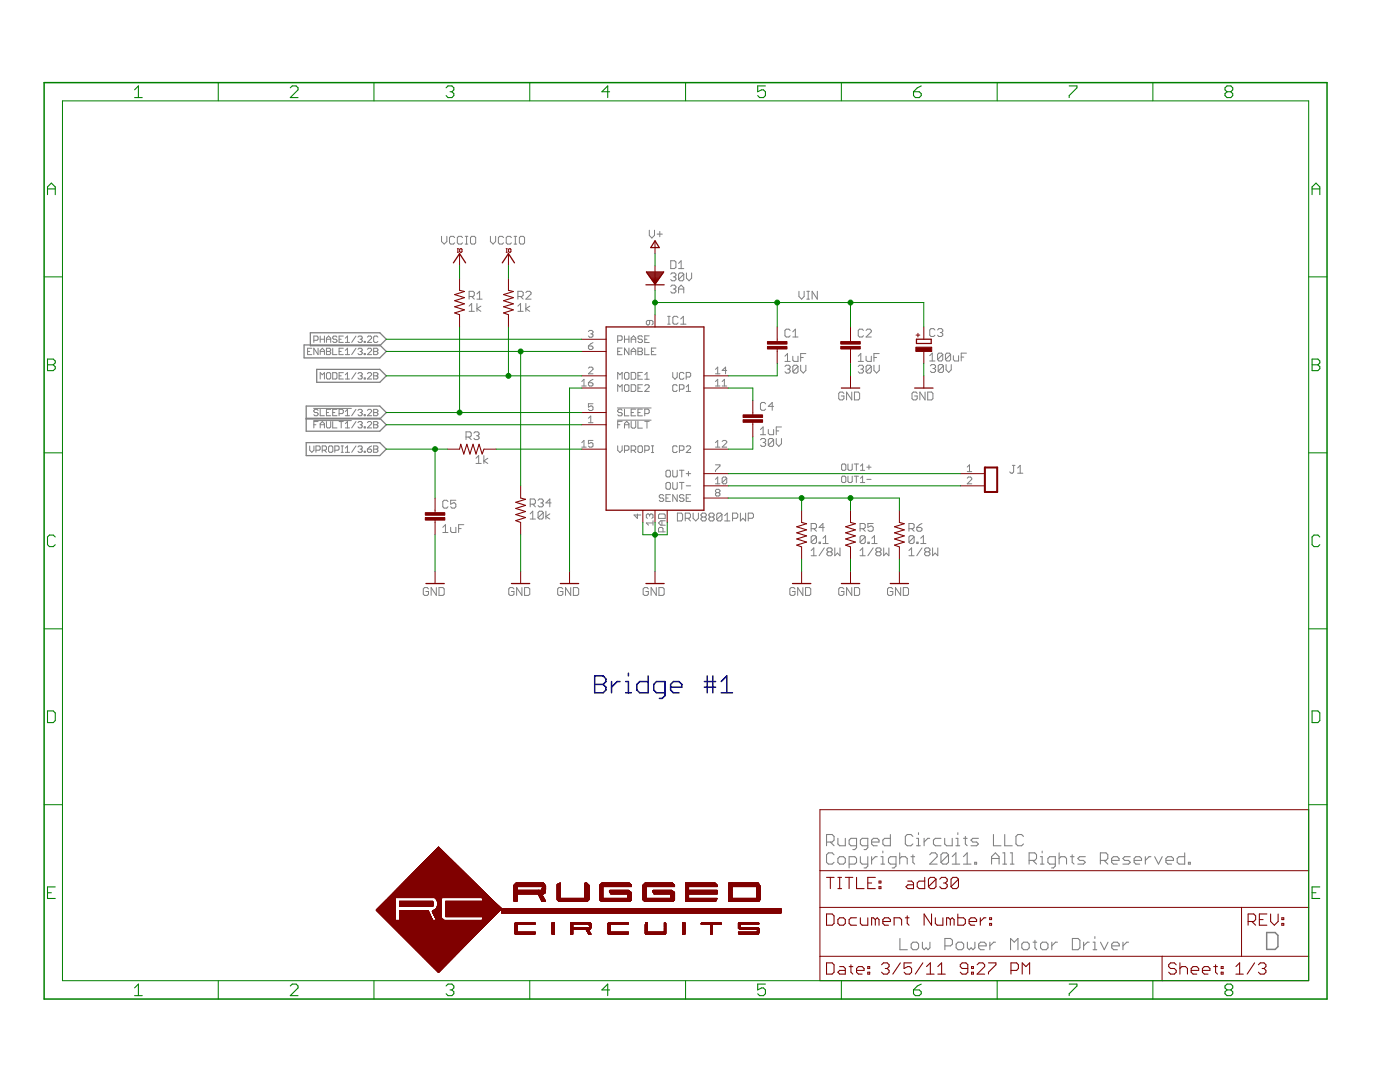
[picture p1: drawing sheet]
<svg xmlns="http://www.w3.org/2000/svg" width="279mm" height="216mm" viewBox="0 0 279 216" stroke-linecap="round" stroke-linejoin="round" font-family="sans-serif">
<g fill="#808080" stroke="#808080" stroke-width=".21">
<path d="M165 166.5v2.3z"/>
<path d="M165 166.5h1.1z"/>
<path d="M166.1 166.5l.4 .4z"/>
<path d="M166.5 166.9v.7z"/>
<path d="M166.5 167.6l-.4 .4z"/>
<path d="M165 168h1.1z"/>
<path d="M165.7 168l.8 .8z"/>
<path d="M167.2 167.3v1.1z"/>
<path d="M167.2 168.4l.4 .4z"/>
<path d="M167.6 168.8h1.1z"/>
<path d="M168.7 167.3v1.5z"/>
<path d="M170.2 169.5h.4z"/>
<path d="M170.9 169.1l-.3 .4z"/>
<path d="M170.9 167.3v1.8z"/>
<path d="M169.8 167.3h1.1z"/>
<path d="M169.8 167.3l-.3 .3z"/>
<path d="M169.5 167.6v.8z"/>
<path d="M169.5 168.4l.3 .4z"/>
<path d="M169.8 168.8h1.1z"/>
<path d="M172.4 169.5h.4z"/>
<path d="M173.2 169.1l-.4 .4z"/>
<path d="M173.2 167.3v1.8z"/>
<path d="M172.1 167.3h1.1z"/>
<path d="M172.1 167.3l-.4 .3z"/>
<path d="M171.7 167.6v.8z"/>
<path d="M171.7 168.4l.4 .4z"/>
<path d="M172.1 168.8h1.1z"/>
<path d="M174.3 168.8h.8z"/>
<path d="M173.9 168.4l.4 .4z"/>
<path d="M173.9 167.6v.8z"/>
<path d="M173.9 167.6l.4-.3z"/>
<path d="M174.3 167.3h.8z"/>
<path d="M175.1 167.3l.3 .3z"/>
<path d="M175.4 167.6v.4z"/>
<path d="M173.9 168h1.5z"/>
<path d="M177.7 166.5v2.3z"/>
<path d="M176.6 168.8h1.1z"/>
<path d="M176.2 168.4l.4 .4z"/>
<path d="M176.2 167.6v.8z"/>
<path d="M176.6 167.3l-.4 .3z"/>
<path d="M176.6 167.3h1.1z"/>
<path d="M181.8 166.5l.4 .4z"/>
<path d="M181.1 166.5h.7z"/>
<path d="M181.1 166.5l-.4 .4z"/>
<path d="M180.7 166.9v1.5z"/>
<path d="M180.7 168.4l.4 .4z"/>
<path d="M181.1 168.8h.7z"/>
<path d="M181.8 168.8l.4-.4z"/>
<path d="M182.9 167.3h.4z"/>
<path d="M183.3 167.3v1.5z"/>
<path d="M182.9 168.8h.8z"/>
<path d="M183.3 166.2v.3z"/>
<path d="M184.4 167.3v1.5z"/>
<path d="M184.4 168l.8-.7z"/>
<path d="M185.2 167.3h.3z"/>
<path d="M186.7 167.3h1.1z"/>
<path d="M186.3 167.6l.4-.3z"/>
<path d="M186.3 167.6v.8z"/>
<path d="M186.3 168.4l.4 .4z"/>
<path d="M186.7 168.8h1.1z"/>
<path d="M188.5 167.3v1.1z"/>
<path d="M188.5 168.4l.4 .4z"/>
<path d="M188.9 168.8h1.1z"/>
<path d="M190 167.3v1.5z"/>
<path d="M190.8 167.3h.4z"/>
<path d="M191.2 167.3v1.5z"/>
<path d="M190.8 168.8h.7z"/>
<path d="M191.2 166.2v.3z"/>
<path d="M192.7 166.9v1.5z"/>
<path d="M192.7 168.4l.3 .4z"/>
<path d="M192.3 167.3h.7z"/>
<path d="M193.8 168.8h1.1z"/>
<path d="M194.9 168.8l.4-.4z"/>
<path d="M194.9 168l.4 .4z"/>
<path d="M194.1 168h.8z"/>
<path d="M193.8 167.6l.3 .4z"/>
<path d="M193.8 167.6l.3-.3z"/>
<path d="M194.1 167.3h1.2z"/>
<path d="M198.3 166.5v2.3z"/>
<path d="M198.3 168.8h1.5z"/>
<path d="M200.5 166.5v2.3z"/>
<path d="M200.5 168.8h1.5z"/>
<path d="M203.9 166.5l.4 .4z"/>
<path d="M203.1 166.5h.8z"/>
<path d="M203.1 166.5l-.3 .4z"/>
<path d="M202.8 166.9v1.5z"/>
<path d="M202.8 168.4l.3 .4z"/>
<path d="M203.1 168.8h.8z"/>
<path d="M203.9 168.8l.4-.4z"/>
<path d="M166.1 170.2l.4 .4z"/>
<path d="M165.3 170.2h.8z"/>
<path d="M165.3 170.2l-.3 .4z"/>
<path d="M165 170.6v1.5z"/>
<path d="M165 172.1l.3 .3z"/>
<path d="M165.3 172.4h.8z"/>
<path d="M166.1 172.4l.4-.3z"/>
<path d="M167.6 172.4h.7z"/>
<path d="M168.3 172.4l.4-.3z"/>
<path d="M168.7 171.3v.8z"/>
<path d="M168.3 170.9l.4 .4z"/>
<path d="M167.6 170.9h.7z"/>
<path d="M167.6 170.9l-.4 .4z"/>
<path d="M167.2 171.3v.8z"/>
<path d="M167.2 172.1l.4 .3z"/>
<path d="M169.5 170.9v2.3z"/>
<path d="M169.5 170.9h1.1z"/>
<path d="M170.6 170.9l.3 .4z"/>
<path d="M170.9 171.3v.8z"/>
<path d="M170.6 172.4l.3-.3z"/>
<path d="M169.5 172.4h1.1z"/>
<path d="M171.7 170.9v1.2z"/>
<path d="M171.7 172.1l.4 .3z"/>
<path d="M172.1 172.4h1.1z"/>
<path d="M173.2 170.9v1.9z"/>
<path d="M173.2 172.8l-.4 .4z"/>
<path d="M172.4 173.2h.4z"/>
<path d="M173.9 170.9v1.5z"/>
<path d="M173.9 171.7l.8-.8z"/>
<path d="M174.7 170.9h.4z"/>
<path d="M175.8 170.9h.4z"/>
<path d="M176.2 170.9v1.5z"/>
<path d="M175.8 172.4h.8z"/>
<path d="M176.2 169.8v.4z"/>
<path d="M178.1 173.2h.3z"/>
<path d="M178.8 172.8l-.4 .4z"/>
<path d="M178.8 170.9v1.9z"/>
<path d="M177.7 170.9h1.1z"/>
<path d="M177.3 171.3l.4-.4z"/>
<path d="M177.3 171.3v.8z"/>
<path d="M177.3 172.1l.4 .3z"/>
<path d="M177.7 172.4h1.1z"/>
<path d="M179.6 170.2v2.2z"/>
<path d="M179.6 171.3l.3-.4z"/>
<path d="M179.9 170.9h.8z"/>
<path d="M180.7 170.9l.4 .4z"/>
<path d="M181.1 171.3v1.1z"/>
<path d="M182.2 170.6v1.5z"/>
<path d="M182.2 172.1l.3 .3z"/>
<path d="M181.8 170.9h.7z"/>
<path d="M185.5 172.4h1.5z"/>
<path d="M185.5 172.4l1.5-1.5z"/>
<path d="M187 170.6v.3z"/>
<path d="M186.7 170.2l.3 .4z"/>
<path d="M185.9 170.2h.8z"/>
<path d="M185.9 170.2l-.4 .4z"/>
<path d="M187.8 170.6v1.5z"/>
<path d="M187.8 170.6l.4-.4z"/>
<path d="M188.2 170.2h.7z"/>
<path d="M188.9 170.2l.4 .4z"/>
<path d="M189.3 170.6v1.5z"/>
<path d="M188.9 172.4l.4-.3z"/>
<path d="M188.2 172.4h.7z"/>
<path d="M187.8 172.1l.4 .3z"/>
<path d="M187.8 172.1l1.5-1.5z"/>
<path d="M190.8 170.2l-.8 .7z"/>
<path d="M190.8 170.2v2.2z"/>
<path d="M190 172.4h1.5z"/>
<path d="M193 170.2l-.7 .7z"/>
<path d="M193 170.2v2.2z"/>
<path d="M192.3 172.4h1.5z"/>
<path d="M194.5 172.1v.3z"/>
<path d="M194.5 172.1h.4z"/>
<path d="M194.9 172.1v.3z"/>
<path d="M194.5 172.4h.4z"/>
<path d="M197.9 170.9v1.5z"/>
<path d="M197.9 170.9l.7-.7z"/>
<path d="M198.6 170.2l.8 .7z"/>
<path d="M199.4 170.9v1.5z"/>
<path d="M197.9 171.3h1.5z"/>
<path d="M200.1 170.2h.4z"/>
<path d="M200.5 170.2v2.2z"/>
<path d="M200.1 172.4h.8z"/>
<path d="M201.6 170.2h.4z"/>
<path d="M202 170.2v2.2z"/>
<path d="M201.6 172.4h.8z"/>
<path d="M205.4 170.2v2.2z"/>
<path d="M205.4 170.2h1.1z"/>
<path d="M206.5 170.2l.4 .4z"/>
<path d="M206.9 170.6v.7z"/>
<path d="M206.9 171.3l-.4 .4z"/>
<path d="M205.4 171.7h1.1z"/>
<path d="M206.1 171.7l.8 .7z"/>
<path d="M207.6 170.9h.4z"/>
<path d="M208 170.9v1.5z"/>
<path d="M207.6 172.4h.8z"/>
<path d="M208 169.8v.4z"/>
<path d="M209.9 173.2h.3z"/>
<path d="M210.6 172.8l-.4 .4z"/>
<path d="M210.6 170.9v1.9z"/>
<path d="M209.5 170.9h1.1z"/>
<path d="M209.5 170.9l-.4 .4z"/>
<path d="M209.1 171.3v.8z"/>
<path d="M209.1 172.1l.4 .3z"/>
<path d="M209.5 172.4h1.1z"/>
<path d="M211.4 170.2v2.2z"/>
<path d="M211.4 171.3l.3-.4z"/>
<path d="M211.7 170.9h.8z"/>
<path d="M212.5 170.9l.4 .4z"/>
<path d="M212.9 171.3v1.1z"/>
<path d="M214 170.6v1.5z"/>
<path d="M214 172.1l.4 .3z"/>
<path d="M213.6 170.9h.8z"/>
<path d="M215.1 172.4h1.1z"/>
<path d="M216.2 172.4l.4-.3z"/>
<path d="M216.2 171.7l.4 .4z"/>
<path d="M215.5 171.7h.7z"/>
<path d="M215.1 171.3l.4 .4z"/>
<path d="M215.1 171.3l.4-.4z"/>
<path d="M215.5 170.9h1.1z"/>
<path d="M219.6 170.2v2.2z"/>
<path d="M219.6 170.2h1.1z"/>
<path d="M220.7 170.2l.4 .4z"/>
<path d="M221.1 170.6v.7z"/>
<path d="M221.1 171.3l-.4 .4z"/>
<path d="M219.6 171.7h1.1z"/>
<path d="M220.3 171.7l.8 .7z"/>
<path d="M222.2 172.4h.8z"/>
<path d="M221.8 172.1l.4 .3z"/>
<path d="M221.8 171.3v.8z"/>
<path d="M221.8 171.3l.4-.4z"/>
<path d="M222.2 170.9h.8z"/>
<path d="M223 170.9l.3 .4z"/>
<path d="M223.3 171.3v.4z"/>
<path d="M221.8 171.7h1.5z"/>
<path d="M224.1 172.4h1.1z"/>
<path d="M225.2 172.4l.4-.3z"/>
<path d="M225.2 171.7l.4 .4z"/>
<path d="M224.5 171.7h.7z"/>
<path d="M224.1 171.3l.4 .4z"/>
<path d="M224.1 171.3l.4-.4z"/>
<path d="M224.5 170.9h1.1z"/>
<path d="M226.7 172.4h.8z"/>
<path d="M226.3 172.1l.4 .3z"/>
<path d="M226.3 171.3v.8z"/>
<path d="M226.3 171.3l.4-.4z"/>
<path d="M226.7 170.9h.8z"/>
<path d="M227.5 170.9l.3 .4z"/>
<path d="M227.8 171.3v.4z"/>
<path d="M226.3 171.7h1.5z"/>
<path d="M228.6 170.9v1.5z"/>
<path d="M228.6 171.7l.7-.8z"/>
<path d="M229.3 170.9h.4z"/>
<path d="M230.4 170.9l.8 1.5z"/>
<path d="M231.9 170.9l-.7 1.5z"/>
<path d="M233.1 172.4h.7z"/>
<path d="M232.7 172.1l.4 .3z"/>
<path d="M232.7 171.3v.8z"/>
<path d="M232.7 171.3l.4-.4z"/>
<path d="M233.1 170.9h.7z"/>
<path d="M233.8 170.9l.4 .4z"/>
<path d="M234.2 171.3v.4z"/>
<path d="M232.7 171.7h1.5z"/>
<path d="M236.4 170.2v2.2z"/>
<path d="M235.3 172.4h1.1z"/>
<path d="M234.9 172.1l.4 .3z"/>
<path d="M234.9 171.3v.8z"/>
<path d="M234.9 171.3l.4-.4z"/>
<path d="M235.3 170.9h1.1z"/>
<path d="M237.2 172.1v.3z"/>
<path d="M237.2 172.1h.4z"/>
<path d="M237.6 172.1v.3z"/>
<path d="M237.2 172.4h.4z"/>
<path d="M179.6 187.3v2.2z"/>
<path d="M179.6 189.5h1.5z"/>
<path d="M182.2 189.5h.8z"/>
<path d="M183.3 189.1l-.3 .4z"/>
<path d="M183.3 188.4v.7z"/>
<path d="M183 188l.3 .4z"/>
<path d="M182.2 188h.8z"/>
<path d="M182.2 188l-.4 .4z"/>
<path d="M181.8 188.4v.7z"/>
<path d="M181.8 189.1l.4 .4z"/>
<path d="M184.1 188v1.1z"/>
<path d="M184.1 189.1l.3 .4z"/>
<path d="M184.4 189.5l.4-.4z"/>
<path d="M184.8 189.1l.4 .4z"/>
<path d="M185.2 189.5l.4-.4z"/>
<path d="M185.6 188v1.1z"/>
<path d="M188.6 187.3v2.2z"/>
<path d="M188.6 187.3h1.1z"/>
<path d="M189.7 187.3l.4 .3z"/>
<path d="M190.1 187.6v.8z"/>
<path d="M189.7 188.7l.4-.3z"/>
<path d="M188.6 188.7h1.1z"/>
<path d="M191.2 189.5h.7z"/>
<path d="M191.9 189.5l.4-.4z"/>
<path d="M192.3 188.4v.7z"/>
<path d="M191.9 188l.4 .4z"/>
<path d="M191.2 188h.7z"/>
<path d="M191.2 188l-.4 .4z"/>
<path d="M190.8 188.4v.7z"/>
<path d="M190.8 189.1l.4 .4z"/>
<path d="M193.1 188v1.1z"/>
<path d="M193.1 189.1l.3 .4z"/>
<path d="M193.8 189.1l-.4 .4z"/>
<path d="M193.8 189.1l.4 .4z"/>
<path d="M194.2 189.5l.4-.4z"/>
<path d="M194.6 188v1.1z"/>
<path d="M195.7 189.5h.7z"/>
<path d="M195.3 189.1l.4 .4z"/>
<path d="M195.3 188.4v.7z"/>
<path d="M195.3 188.4l.4-.4z"/>
<path d="M195.7 188h.7z"/>
<path d="M196.4 188l.4 .4z"/>
<path d="M196.8 188.4v.3z"/>
<path d="M195.3 188.7h1.5z"/>
<path d="M197.5 188v1.5z"/>
<path d="M197.5 188.7l.8-.7z"/>
<path d="M198.3 188h.4z"/>
<path d="M201.7 187.3v2.2z"/>
<path d="M201.7 187.3l.7 .7z"/>
<path d="M202.4 188l.8-.7z"/>
<path d="M203.2 187.3v2.2z"/>
<path d="M204.3 189.5h.7z"/>
<path d="M205.4 189.1l-.4 .4z"/>
<path d="M205.4 188.4v.7z"/>
<path d="M205 188l.4 .4z"/>
<path d="M204.3 188h.7z"/>
<path d="M204.3 188l-.4 .4z"/>
<path d="M203.9 188.4v.7z"/>
<path d="M203.9 189.1l.4 .4z"/>
<path d="M206.5 187.6v1.5z"/>
<path d="M206.5 189.1l.4 .4z"/>
<path d="M206.2 188h.7z"/>
<path d="M208 189.5h.8z"/>
<path d="M209.1 189.1l-.3 .4z"/>
<path d="M209.1 188.4v.7z"/>
<path d="M208.8 188l.3 .4z"/>
<path d="M208 188h.8z"/>
<path d="M208 188l-.3 .4z"/>
<path d="M207.7 188.4v.7z"/>
<path d="M207.7 189.1l.3 .4z"/>
<path d="M209.9 188v1.5z"/>
<path d="M209.9 188.7l.8-.7z"/>
<path d="M210.7 188h.3z"/>
<path d="M214 187.3v2.2z"/>
<path d="M214 189.5h1.1z"/>
<path d="M215.1 189.5l.4-.4z"/>
<path d="M215.5 187.6v1.5z"/>
<path d="M215.1 187.3l.4 .3z"/>
<path d="M214 187.3h1.1z"/>
<path d="M216.3 188v1.5z"/>
<path d="M216.3 188.7l.7-.7z"/>
<path d="M217 188h.4z"/>
<path d="M218.1 188h.4z"/>
<path d="M218.5 188v1.5z"/>
<path d="M218.1 189.5h.8z"/>
<path d="M218.5 186.9v.4z"/>
<path d="M219.6 188l.8 1.5z"/>
<path d="M221.1 188l-.7 1.5z"/>
<path d="M222.2 189.5h.8z"/>
<path d="M221.9 189.1l.3 .4z"/>
<path d="M221.9 188.4v.7z"/>
<path d="M221.9 188.4l.3-.4z"/>
<path d="M222.2 188h.8z"/>
<path d="M223 188l.4 .4z"/>
<path d="M223.4 188.4v.3z"/>
<path d="M221.9 188.7h1.5z"/>
<path d="M224.1 188v1.5z"/>
<path d="M224.1 188.7l.8-.7z"/>
<path d="M224.9 188h.3z"/>
</g>
<g fill="#808080" stroke="#808080" stroke-width=".3">
<path d="M252.8 186.1v3.3z"/>
<path d="M252.8 189.4h1.7z"/>
<path d="M254.5 189.4l.5-.5z"/>
<path d="M255 186.6v2.3z"/>
<path d="M254.5 186.1l.5 .5z"/>
<path d="M252.8 186.1h1.7z"/>
</g>
<g fill="#808080" stroke="#808080" stroke-width=".2">
<path d="M135.2 102.4v1.5z"/>
<path d="M135.2 103.9h.8z"/>
<path d="M136.2 103.7l-.2 .2z"/>
<path d="M136.2 102.6v1.1z"/>
<path d="M136 102.4l.2 .2z"/>
<path d="M135.2 102.4h.8z"/>
<path d="M136.8 102.4v1.5z"/>
<path d="M136.8 102.4h.7z"/>
<path d="M137.5 102.4l.3 .2z"/>
<path d="M137.8 102.6v.6z"/>
<path d="M137.8 103.2l-.3 .2z"/>
<path d="M136.8 103.4h.7z"/>
<path d="M137.3 103.4l.5 .5z"/>
<path d="M138.3 102.4v1z"/>
<path d="M138.3 103.4l.6 .5z"/>
<path d="M138.9 103.9l.5-.5z"/>
<path d="M139.4 102.4v1z"/>
<path d="M139.9 102.6l.3-.2z"/>
<path d="M140.2 102.4h.5z"/>
<path d="M140.7 102.4l.2 .2z"/>
<path d="M140.9 102.6v.3z"/>
<path d="M140.9 102.9l-.2 .3z"/>
<path d="M140.7 103.2l.2 .2z"/>
<path d="M140.9 103.4v.3z"/>
<path d="M140.9 103.7l-.2 .2z"/>
<path d="M140.2 103.9h.5z"/>
<path d="M139.9 103.7l.3 .2z"/>
<path d="M139.9 103.4v.3z"/>
<path d="M139.9 103.4l.3-.2z"/>
<path d="M139.9 102.9l.3 .3z"/>
<path d="M139.9 102.6v.3z"/>
<path d="M140.2 103.2h.5z"/>
<path d="M141.5 102.6l.2-.2z"/>
<path d="M141.7 102.4h.6z"/>
<path d="M142.3 102.4l.2 .2z"/>
<path d="M142.5 102.6v.3z"/>
<path d="M142.5 102.9l-.2 .3z"/>
<path d="M142.3 103.2l.2 .2z"/>
<path d="M142.5 103.4v.3z"/>
<path d="M142.5 103.7l-.2 .2z"/>
<path d="M141.7 103.9h.6z"/>
<path d="M141.5 103.7l.2 .2z"/>
<path d="M141.5 103.4v.3z"/>
<path d="M141.5 103.4l.2-.2z"/>
<path d="M141.5 102.9l.2 .3z"/>
<path d="M141.5 102.6v.3z"/>
<path d="M141.7 103.2h.6z"/>
<path d="M143 102.6v1.1z"/>
<path d="M143.3 102.4l-.3 .2z"/>
<path d="M143.3 102.4h.5z"/>
<path d="M143.8 102.4l.3 .2z"/>
<path d="M144.1 102.6v1.1z"/>
<path d="M144.1 103.7l-.3 .2z"/>
<path d="M143.3 103.9h.5z"/>
<path d="M143 103.7l.3 .2z"/>
<path d="M143 103.7l1.1-1.1z"/>
<path d="M144.6 102.9l.5-.5z"/>
<path d="M145.1 102.4v1.5z"/>
<path d="M144.6 103.9h1.1z"/>
<path d="M146.2 102.4v1.5z"/>
<path d="M146.2 102.4h.8z"/>
<path d="M147 102.4l.2 .2z"/>
<path d="M147.2 102.6v.6z"/>
<path d="M147.2 103.2l-.2 .2z"/>
<path d="M146.2 103.4h.8z"/>
<path d="M147.8 102.4v1.5z"/>
<path d="M148.3 103.4l-.5 .5z"/>
<path d="M148.3 103.4l.5 .5z"/>
<path d="M148.8 102.4v1.5z"/>
<path d="M149.3 102.4v1.5z"/>
<path d="M149.3 102.4h.8z"/>
<path d="M150.1 102.4l.3 .2z"/>
<path d="M150.4 102.6v.6z"/>
<path d="M150.4 103.2l-.3 .2z"/>
<path d="M149.3 103.4h.8z"/>
<path d="M129.1 117.2l.3 .3z"/>
<path d="M128.6 117.2h.5z"/>
<path d="M128.6 117.2l-.2 .3z"/>
<path d="M128.4 117.5v1.1z"/>
<path d="M128.4 118.6l.2 .2z"/>
<path d="M128.6 118.8h.5z"/>
<path d="M129.1 118.8l.3-.2z"/>
<path d="M129.4 118v.6z"/>
<path d="M128.9 118h.5z"/>
<path d="M129.9 117.2v1.6z"/>
<path d="M129.9 117.2l1.1 1.6z"/>
<path d="M131 117.2v1.6z"/>
<path d="M131.5 117.2v1.6z"/>
<path d="M131.5 118.8h.8z"/>
<path d="M132.3 118.8l.2-.2z"/>
<path d="M132.5 117.5v1.1z"/>
<path d="M132.3 117.2l.2 .3z"/>
<path d="M131.5 117.2h.8z"/>
<path d="M129.6 45.9v1.1z"/>
<path d="M129.6 47l.5 .5z"/>
<path d="M130.1 47.5l.5-.5z"/>
<path d="M130.6 45.9v1.1z"/>
<path d="M131.1 46.7h1.1z"/>
<path d="M131.7 46.2v1z"/>
<path d="M156.9 72.9l-.2 .2z"/>
<path d="M156.9 72.9h.5z"/>
<path d="M157.4 72.9l.3 .2z"/>
<path d="M157.7 73.1v.3z"/>
<path d="M157.7 73.4l-.3 .3z"/>
<path d="M157.2 73.7h.2z"/>
<path d="M157.4 73.7l.3 .2z"/>
<path d="M157.7 73.9v.3z"/>
<path d="M157.7 74.2l-.3 .2z"/>
<path d="M156.9 74.4h.5z"/>
<path d="M156.7 74.2l.2 .2z"/>
<path d="M158.2 73.1v1.1z"/>
<path d="M158.2 73.1l.3-.2z"/>
<path d="M158.5 72.9h.5z"/>
<path d="M159 72.9l.3 .2z"/>
<path d="M159.3 73.1v1.1z"/>
<path d="M159.3 74.2l-.3 .2z"/>
<path d="M158.5 74.4h.5z"/>
<path d="M158.2 74.2l.3 .2z"/>
<path d="M158.2 74.2l1.1-1.1z"/>
<path d="M159.8 72.9v1z"/>
<path d="M159.8 73.9l.5 .5z"/>
<path d="M160.8 73.9l-.5 .5z"/>
<path d="M160.8 72.9v1z"/>
<path d="M157.2 70.5l-.5 .6z"/>
<path d="M157.2 70.5v1.6z"/>
<path d="M156.7 72.1h1z"/>
<path d="M158.2 71.1v.8z"/>
<path d="M158.2 71.9l.3 .2z"/>
<path d="M158.5 72.1h.8z"/>
<path d="M159.3 71.1v1z"/>
<path d="M159.8 70.5v1.6z"/>
<path d="M159.8 70.5h1z"/>
<path d="M159.8 71.3h.5z"/>
<path d="M171.5 72.9l-.2 .2z"/>
<path d="M171.5 72.9h.6z"/>
<path d="M172.1 72.9l.2 .2z"/>
<path d="M172.3 73.1v.3z"/>
<path d="M172.3 73.4l-.2 .3z"/>
<path d="M171.8 73.7h.3z"/>
<path d="M172.1 73.7l.2 .2z"/>
<path d="M172.3 73.9v.3z"/>
<path d="M172.3 74.2l-.2 .2z"/>
<path d="M171.5 74.4h.6z"/>
<path d="M171.3 74.2l.2 .2z"/>
<path d="M172.8 73.1v1.1z"/>
<path d="M173.1 72.9l-.3 .2z"/>
<path d="M173.1 72.9h.5z"/>
<path d="M173.6 72.9l.3 .2z"/>
<path d="M173.9 73.1v1.1z"/>
<path d="M173.9 74.2l-.3 .2z"/>
<path d="M173.1 74.4h.5z"/>
<path d="M172.8 74.2l.3 .2z"/>
<path d="M172.8 74.2l1.1-1.1z"/>
<path d="M174.4 72.9v1z"/>
<path d="M174.4 73.9l.5 .5z"/>
<path d="M175.5 73.9l-.6 .5z"/>
<path d="M175.5 72.9v1z"/>
<path d="M171.8 70.5l-.5 .6z"/>
<path d="M171.8 70.5v1.6z"/>
<path d="M171.3 72.1h1z"/>
<path d="M172.8 71.1v.8z"/>
<path d="M172.8 71.9l.3 .2z"/>
<path d="M173.1 72.1h.8z"/>
<path d="M173.9 71.1v1z"/>
<path d="M174.4 70.5v1.6z"/>
<path d="M174.4 70.5h1.1z"/>
<path d="M174.4 71.3h.5z"/>
<path d="M168.1 78.2l.3 .3z"/>
<path d="M167.6 78.2h.5z"/>
<path d="M167.6 78.2l-.2 .3z"/>
<path d="M167.4 78.5v1z"/>
<path d="M167.4 79.5l.2 .3z"/>
<path d="M167.6 79.8h.5z"/>
<path d="M168.1 79.8l.3-.3z"/>
<path d="M168.4 79v.5z"/>
<path d="M167.9 79h.5z"/>
<path d="M169 78.2v1.6z"/>
<path d="M169 78.2l1 1.6z"/>
<path d="M170 78.2v1.6z"/>
<path d="M170.5 78.2v1.6z"/>
<path d="M170.5 79.8h.8z"/>
<path d="M171.6 79.5l-.3 .3z"/>
<path d="M171.6 78.5v1z"/>
<path d="M171.3 78.2l.3 .3z"/>
<path d="M170.5 78.2h.8z"/>
<path d="M151.8 87.8l.2-.3z"/>
<path d="M152 87.5h.5z"/>
<path d="M152.5 87.5l.3 .3z"/>
<path d="M152.8 87.8v.2z"/>
<path d="M152.8 88l-.3 .3z"/>
<path d="M152.3 88.3h.2z"/>
<path d="M152.5 88.3l.3 .2z"/>
<path d="M152.8 88.5v.3z"/>
<path d="M152.8 88.8l-.3 .3z"/>
<path d="M152 89.1h.5z"/>
<path d="M151.8 88.8l.2 .3z"/>
<path d="M153.3 87.8v1z"/>
<path d="M153.3 87.8l.3-.3z"/>
<path d="M153.6 87.5h.5z"/>
<path d="M154.1 87.5l.3 .3z"/>
<path d="M154.4 87.8v1z"/>
<path d="M154.1 89.1l.3-.3z"/>
<path d="M153.6 89.1h.5z"/>
<path d="M153.3 88.8l.3 .3z"/>
<path d="M154.4 87.8l-1.1 1z"/>
<path d="M154.9 87.5v1z"/>
<path d="M154.9 88.5l.5 .6z"/>
<path d="M155.4 89.1l.6-.6z"/>
<path d="M156 87.5v1z"/>
<path d="M151.8 85.7l.5-.5z"/>
<path d="M152.3 85.2v1.5z"/>
<path d="M151.8 86.7h1z"/>
<path d="M153.3 85.7v.8z"/>
<path d="M153.3 86.5l.3 .2z"/>
<path d="M153.6 86.7h.8z"/>
<path d="M154.4 85.7v1z"/>
<path d="M154.9 85.2v1.5z"/>
<path d="M154.9 85.2h1.1z"/>
<path d="M154.9 86h.5z"/>
<path d="M161.9 109.9l.5-.6z"/>
<path d="M162.4 109.3v1.6z"/>
<path d="M161.9 110.9h1z"/>
<path d="M164.5 109.3l-1 1.6z"/>
<path d="M165 109.6l.3-.3z"/>
<path d="M165.3 109.3h.5z"/>
<path d="M165.8 109.3l.3 .3z"/>
<path d="M166.1 109.6v.3z"/>
<path d="M166.1 109.9l-.3 .2z"/>
<path d="M165.8 110.1l.3 .3z"/>
<path d="M166.1 110.4v.2z"/>
<path d="M166.1 110.6l-.3 .3z"/>
<path d="M165.3 110.9h.5z"/>
<path d="M165 110.6l.3 .3z"/>
<path d="M165 110.4v.2z"/>
<path d="M165 110.4l.3-.3z"/>
<path d="M165 109.9l.3 .2z"/>
<path d="M165 109.6v.3z"/>
<path d="M165.3 110.1h.5z"/>
<path d="M166.6 109.3v1.6z"/>
<path d="M166.6 110.9l.5-.5z"/>
<path d="M167.1 110.4l.5 .5z"/>
<path d="M167.6 109.3v1.6z"/>
<path d="M161.9 107.1v1.1z"/>
<path d="M161.9 107.1l.3-.2z"/>
<path d="M162.2 106.9h.5z"/>
<path d="M162.7 106.9l.2 .2z"/>
<path d="M162.9 107.1v1.1z"/>
<path d="M162.7 108.5l.2-.3z"/>
<path d="M162.2 108.5h.5z"/>
<path d="M161.9 108.2l.3 .3z"/>
<path d="M161.9 108.2l1-1.1z"/>
<path d="M163.5 108.2v.3z"/>
<path d="M163.5 108.2h.2z"/>
<path d="M163.7 108.2v.3z"/>
<path d="M163.5 108.5h.2z"/>
<path d="M164.3 107.4l.5-.5z"/>
<path d="M164.8 106.9v1.6z"/>
<path d="M164.3 108.5h1z"/>
<path d="M172.2 109.3l-.6 .6z"/>
<path d="M172.2 109.3v1.6z"/>
<path d="M171.6 110.9h1.1z"/>
<path d="M174.3 109.3l-1.1 1.6z"/>
<path d="M174.8 109.6l.2-.3z"/>
<path d="M175 109.3h.6z"/>
<path d="M175.6 109.3l.2 .3z"/>
<path d="M175.8 109.6v.3z"/>
<path d="M175.8 109.9l-.2 .2z"/>
<path d="M175.6 110.1l.2 .3z"/>
<path d="M175.8 110.4v.2z"/>
<path d="M175.8 110.6l-.2 .3z"/>
<path d="M175 110.9h.6z"/>
<path d="M174.8 110.6l.2 .3z"/>
<path d="M174.8 110.4v.2z"/>
<path d="M174.8 110.4l.2-.3z"/>
<path d="M174.8 109.9l.2 .2z"/>
<path d="M174.8 109.6v.3z"/>
<path d="M175 110.1h.6z"/>
<path d="M176.4 109.3v1.6z"/>
<path d="M176.9 110.4l-.5 .5z"/>
<path d="M176.9 110.4l.5 .5z"/>
<path d="M177.4 109.3v1.6z"/>
<path d="M171.6 107.1v1.1z"/>
<path d="M171.6 107.1l.3-.2z"/>
<path d="M171.9 106.9h.5z"/>
<path d="M172.4 106.9l.3 .2z"/>
<path d="M172.7 107.1v1.1z"/>
<path d="M172.7 108.2l-.3 .3z"/>
<path d="M171.9 108.5h.5z"/>
<path d="M171.6 108.2l.3 .3z"/>
<path d="M171.6 108.2l1.1-1.1z"/>
<path d="M173.2 108.2v.3z"/>
<path d="M173.2 108.2h.3z"/>
<path d="M173.5 108.2v.3z"/>
<path d="M173.2 108.5h.3z"/>
<path d="M174 107.4l.5-.5z"/>
<path d="M174.5 106.9v1.6z"/>
<path d="M174 108.5h1z"/>
<path d="M181.4 109.9l.5-.6z"/>
<path d="M181.9 109.3v1.6z"/>
<path d="M181.4 110.9h1z"/>
<path d="M184 109.3l-1 1.6z"/>
<path d="M184.5 109.6l.3-.3z"/>
<path d="M184.8 109.3h.5z"/>
<path d="M185.3 109.3l.3 .3z"/>
<path d="M185.6 109.6v.3z"/>
<path d="M185.3 110.1l.3-.2z"/>
<path d="M185.3 110.1l.3 .3z"/>
<path d="M185.6 110.4v.2z"/>
<path d="M185.3 110.9l.3-.3z"/>
<path d="M184.8 110.9h.5z"/>
<path d="M184.5 110.6l.3 .3z"/>
<path d="M184.5 110.4v.2z"/>
<path d="M184.5 110.4l.3-.3z"/>
<path d="M184.5 109.9l.3 .2z"/>
<path d="M184.5 109.6v.3z"/>
<path d="M184.8 110.1h.5z"/>
<path d="M186.1 109.3v1.6z"/>
<path d="M186.6 110.4l-.5 .5z"/>
<path d="M186.6 110.4l.6 .5z"/>
<path d="M187.2 109.3v1.6z"/>
<path d="M181.4 107.1v1.1z"/>
<path d="M181.4 107.1l.3-.2z"/>
<path d="M181.7 106.9h.5z"/>
<path d="M182.2 106.9l.2 .2z"/>
<path d="M182.4 107.1v1.1z"/>
<path d="M182.4 108.2l-.2 .3z"/>
<path d="M181.7 108.5h.5z"/>
<path d="M181.4 108.2l.3 .3z"/>
<path d="M181.4 108.2l1-1.1z"/>
<path d="M183 108.2v.3z"/>
<path d="M183 108.2h.2z"/>
<path d="M183.2 108.2v.3z"/>
<path d="M183 108.5h.2z"/>
<path d="M183.7 107.4l.6-.5z"/>
<path d="M184.3 106.9v1.6z"/>
<path d="M183.7 108.5h1.1z"/>
<path d="M158.4 117.2l.3 .3z"/>
<path d="M157.9 117.2h.5z"/>
<path d="M157.9 117.2l-.3 .3z"/>
<path d="M157.6 117.5v1.1z"/>
<path d="M157.6 118.6l.3 .2z"/>
<path d="M157.9 118.8h.5z"/>
<path d="M158.4 118.8l.3-.2z"/>
<path d="M158.7 118v.6z"/>
<path d="M158.1 118h.6z"/>
<path d="M159.2 117.2v1.6z"/>
<path d="M159.2 117.2l1 1.6z"/>
<path d="M160.2 117.2v1.6z"/>
<path d="M160.8 117.2v1.6z"/>
<path d="M160.8 118.8h.7z"/>
<path d="M161.5 118.8l.3-.2z"/>
<path d="M161.8 117.5v1.1z"/>
<path d="M161.5 117.2l.3 .3z"/>
<path d="M160.8 117.2h.7z"/>
<path d="M168.1 117.2l.3 .3z"/>
<path d="M167.6 117.2h.5z"/>
<path d="M167.6 117.2l-.2 .3z"/>
<path d="M167.4 117.5v1.1z"/>
<path d="M167.4 118.6l.2 .2z"/>
<path d="M167.6 118.8h.5z"/>
<path d="M168.1 118.8l.3-.2z"/>
<path d="M168.4 118v.6z"/>
<path d="M167.9 118h.5z"/>
<path d="M169 117.2v1.6z"/>
<path d="M169 117.2l1 1.6z"/>
<path d="M170 117.2v1.6z"/>
<path d="M170.5 117.2v1.6z"/>
<path d="M170.5 118.8h.8z"/>
<path d="M171.6 118.6l-.3 .2z"/>
<path d="M171.6 117.5v1.1z"/>
<path d="M171.3 117.2l.3 .3z"/>
<path d="M170.5 117.2h.8z"/>
<path d="M177.9 117.2l.3 .3z"/>
<path d="M177.4 117.2h.5z"/>
<path d="M177.4 117.2l-.3 .3z"/>
<path d="M177.1 117.5v1.1z"/>
<path d="M177.1 118.6l.3 .2z"/>
<path d="M177.4 118.8h.5z"/>
<path d="M177.9 118.8l.3-.2z"/>
<path d="M178.2 118v.6z"/>
<path d="M177.7 118h.5z"/>
<path d="M178.7 117.2v1.6z"/>
<path d="M178.7 117.2l1 1.6z"/>
<path d="M179.7 117.2v1.6z"/>
<path d="M180.3 117.2v1.6z"/>
<path d="M180.3 118.8h.8z"/>
<path d="M181.1 118.8l.2-.2z"/>
<path d="M181.3 117.5v1.1z"/>
<path d="M181.1 117.2l.2 .3z"/>
<path d="M180.3 117.2h.8z"/>
<path d="M94.1 60.6l-.5 .5z"/>
<path d="M94.1 60.6v1.5z"/>
<path d="M93.6 62.1h1.1z"/>
<path d="M95.2 60.6v1.5z"/>
<path d="M95.2 61.6l.8 .5z"/>
<path d="M95.2 61.6l.8-.5z"/>
<path d="M182.8 78.2l.2 .3z"/>
<path d="M182.3 78.2h.5z"/>
<path d="M182.3 78.2l-.3 .3z"/>
<path d="M182 78.5v1z"/>
<path d="M182 79.5l.3 .3z"/>
<path d="M182.3 79.8h.5z"/>
<path d="M182.8 79.8l.2-.3z"/>
<path d="M183 79v.5z"/>
<path d="M182.5 79h.5z"/>
<path d="M183.6 78.2v1.6z"/>
<path d="M183.6 78.2l1 1.6z"/>
<path d="M184.6 78.2v1.6z"/>
<path d="M185.1 78.2v1.6z"/>
<path d="M185.1 79.8h.8z"/>
<path d="M185.9 79.8l.3-.3z"/>
<path d="M186.2 78.5v1z"/>
<path d="M185.9 78.2l.3 .3z"/>
<path d="M185.1 78.2h.8z"/>
<path d="M95 91.4l.5-.5z"/>
<path d="M95.5 90.9v1.6z"/>
<path d="M95 92.5h1z"/>
<path d="M96.6 90.9v1.6z"/>
<path d="M96.6 92l.7 .5z"/>
<path d="M96.6 92l.7-.6z"/>
<path d="M88.4 105.2l.5-.5z"/>
<path d="M88.9 104.7v1.6z"/>
<path d="M88.4 106.3h1z"/>
<path d="M89.9 105.2v.8z"/>
<path d="M89.9 106l.3 .3z"/>
<path d="M90.2 106.3h.8z"/>
<path d="M91 105.2v1.1z"/>
<path d="M91.5 104.7v1.6z"/>
<path d="M91.5 104.7h1.1z"/>
<path d="M91.5 105.5h.5z"/>
<path d="M85.3 117.2l.2 .3z"/>
<path d="M84.7 117.2h.6z"/>
<path d="M84.7 117.2l-.2 .3z"/>
<path d="M84.5 117.5v1.1z"/>
<path d="M84.5 118.6l.2 .2z"/>
<path d="M84.7 118.8h.6z"/>
<path d="M85.3 118.8l.2-.2z"/>
<path d="M85.5 118v.6z"/>
<path d="M85 118h.5z"/>
<path d="M86 117.2v1.6z"/>
<path d="M86 117.2l1.1 1.6z"/>
<path d="M87.1 117.2v1.6z"/>
<path d="M87.6 117.2v1.6z"/>
<path d="M87.6 118.8h.8z"/>
<path d="M88.4 118.8l.2-.2z"/>
<path d="M88.6 117.5v1.1z"/>
<path d="M88.4 117.2l.2 .3z"/>
<path d="M87.6 117.2h.8z"/>
<path d="M112.1 117.2l.2 .3z"/>
<path d="M111.5 117.2h.6z"/>
<path d="M111.5 117.2l-.2 .3z"/>
<path d="M111.3 117.5v1.1z"/>
<path d="M111.3 118.6l.2 .2z"/>
<path d="M111.5 118.8h.6z"/>
<path d="M112.1 118.8l.2-.2z"/>
<path d="M112.3 118v.6z"/>
<path d="M111.8 118h.5z"/>
<path d="M112.9 117.2v1.6z"/>
<path d="M112.9 117.2l1 1.6z"/>
<path d="M113.9 117.2v1.6z"/>
<path d="M114.4 117.2v1.6z"/>
<path d="M114.4 118.8h.8z"/>
<path d="M115.2 118.8l.3-.2z"/>
<path d="M115.5 117.5v1.1z"/>
<path d="M115.2 117.2l.3 .3z"/>
<path d="M114.4 117.2h.8z"/>
<path d="M103.9 60.6l-.5 .5z"/>
<path d="M103.9 60.6v1.5z"/>
<path d="M103.4 62.1h1z"/>
<path d="M104.9 60.6v1.5z"/>
<path d="M104.9 61.6l.8 .5z"/>
<path d="M104.9 61.6l.8-.5z"/>
<path d="M134.1 56.9l-.2 .3z"/>
<path d="M134.1 56.9h.5z"/>
<path d="M134.6 56.9l.3 .3z"/>
<path d="M134.9 57.2v.2z"/>
<path d="M134.6 57.7l.3-.3z"/>
<path d="M134.4 57.7h.2z"/>
<path d="M134.6 57.7l.3 .3z"/>
<path d="M134.9 58v.2z"/>
<path d="M134.6 58.5l.3-.3z"/>
<path d="M134.1 58.5h.5z"/>
<path d="M133.9 58.2l.2 .3z"/>
<path d="M135.4 57.4v1.1z"/>
<path d="M135.9 56.9l-.5 .5z"/>
<path d="M135.9 56.9l.6 .5z"/>
<path d="M136.5 57.4v1.1z"/>
<path d="M135.4 57.7h1.1z"/>
<path d="M133.9 54.7l.2-.2z"/>
<path d="M134.1 54.5h.5z"/>
<path d="M134.6 54.5l.3 .2z"/>
<path d="M134.9 54.7v.3z"/>
<path d="M134.6 55.2l.3-.2z"/>
<path d="M134.4 55.2h.2z"/>
<path d="M134.6 55.2l.3 .3z"/>
<path d="M134.9 55.5v.3z"/>
<path d="M134.6 56l.3-.2z"/>
<path d="M134.1 56h.5z"/>
<path d="M133.9 55.8l.2 .2z"/>
<path d="M135.4 54.7v1.1z"/>
<path d="M135.7 54.5l-.3 .2z"/>
<path d="M135.7 54.5h.5z"/>
<path d="M136.2 54.5l.3 .2z"/>
<path d="M136.5 54.7v1.1z"/>
<path d="M136.5 55.8l-.3 .2z"/>
<path d="M135.7 56h.5z"/>
<path d="M135.4 55.8l.3 .2z"/>
<path d="M136.5 54.7l-1.1 1.1z"/>
<path d="M137 54.5v1z"/>
<path d="M137 55.5l.5 .5z"/>
<path d="M138 55.5l-.5 .5z"/>
<path d="M138 54.5v1z"/>
<path d="M88.1 47.2v1z"/>
<path d="M88.1 48.2l.5 .5z"/>
<path d="M88.6 48.7l.6-.5z"/>
<path d="M89.2 47.2v1z"/>
<path d="M90.5 47.2l.2 .2z"/>
<path d="M90 47.2h.5z"/>
<path d="M90 47.2l-.3 .2z"/>
<path d="M89.7 47.4v1.1z"/>
<path d="M89.7 48.5l.3 .2z"/>
<path d="M90 48.7h.5z"/>
<path d="M90.5 48.7l.2-.2z"/>
<path d="M92.1 47.2l.2 .2z"/>
<path d="M91.5 47.2h.6z"/>
<path d="M91.5 47.2l-.2 .2z"/>
<path d="M91.3 47.4v1.1z"/>
<path d="M91.3 48.5l.2 .2z"/>
<path d="M91.5 48.7h.6z"/>
<path d="M92.1 48.7l.2-.2z"/>
<path d="M92.8 48.7h.6z"/>
<path d="M93.1 47.2v1.5z"/>
<path d="M92.8 47.2h.6z"/>
<path d="M94.1 47.2h.6z"/>
<path d="M94.1 47.2l-.2 .2z"/>
<path d="M93.9 47.4v1.1z"/>
<path d="M93.9 48.5l.2 .2z"/>
<path d="M94.1 48.7h.6z"/>
<path d="M94.7 48.7l.2-.2z"/>
<path d="M94.9 47.4v1.1z"/>
<path d="M94.7 47.2l.2 .2z"/>
<path d="M97.9 47.2v1z"/>
<path d="M97.9 48.2l.5 .5z"/>
<path d="M98.4 48.7l.5-.5z"/>
<path d="M98.9 47.2v1z"/>
<path d="M100.2 47.2l.3 .2z"/>
<path d="M99.7 47.2h.5z"/>
<path d="M99.7 47.2l-.2 .2z"/>
<path d="M99.5 47.4v1.1z"/>
<path d="M99.5 48.5l.2 .2z"/>
<path d="M99.7 48.7h.5z"/>
<path d="M100.2 48.7l.3-.2z"/>
<path d="M101.8 47.2l.3 .2z"/>
<path d="M101.3 47.2h.5z"/>
<path d="M101 47.4l.3-.2z"/>
<path d="M101 47.4v1.1z"/>
<path d="M101 48.5l.3 .2z"/>
<path d="M101.3 48.7h.5z"/>
<path d="M101.8 48.7l.3-.2z"/>
<path d="M102.6 48.7h.5z"/>
<path d="M102.8 47.2v1.5z"/>
<path d="M102.6 47.2h.5z"/>
<path d="M103.9 47.2h.5z"/>
<path d="M103.9 47.2l-.2 .2z"/>
<path d="M103.7 47.4v1.1z"/>
<path d="M103.7 48.5l.2 .2z"/>
<path d="M103.9 48.7h.5z"/>
<path d="M104.4 48.7l.3-.2z"/>
<path d="M104.7 47.4v1.1z"/>
<path d="M104.4 47.2l.3 .2z"/>
<path d="M106.3 102l-.5 .5z"/>
<path d="M106.3 102v1.6z"/>
<path d="M105.8 103.6h1z"/>
<path d="M107.4 102.3v1z"/>
<path d="M107.6 102l-.2 .3z"/>
<path d="M107.6 102h.6z"/>
<path d="M108.2 102l.2 .3z"/>
<path d="M108.4 102.3v1z"/>
<path d="M108.2 103.6l.2-.3z"/>
<path d="M107.6 103.6h.6z"/>
<path d="M107.4 103.3l.2 .3z"/>
<path d="M107.4 103.3l1-1z"/>
<path d="M108.9 102v1.6z"/>
<path d="M108.9 103.1l.8 .5z"/>
<path d="M108.9 103.1l.8-.6z"/>
<path d="M102.3 117.2l.3 .3z"/>
<path d="M101.8 117.2h.5z"/>
<path d="M101.8 117.2l-.3 .3z"/>
<path d="M101.5 117.5v1.1z"/>
<path d="M101.5 118.6l.3 .2z"/>
<path d="M101.8 118.8h.5z"/>
<path d="M102.3 118.8l.3-.2z"/>
<path d="M102.6 118v.6z"/>
<path d="M102.1 118h.5z"/>
<path d="M103.1 117.2v1.6z"/>
<path d="M103.1 117.2l1.1 1.6z"/>
<path d="M104.2 117.2v1.6z"/>
<path d="M104.7 117.2v1.6z"/>
<path d="M104.7 118.8h.8z"/>
<path d="M105.5 118.8l.2-.2z"/>
<path d="M105.7 117.5v1.1z"/>
<path d="M105.5 117.2l.2 .3z"/>
<path d="M104.7 117.2h.8z"/>
<path d="M185.7 73l.2-.3z"/>
<path d="M185.9 72.7h.5z"/>
<path d="M186.4 72.7l.3 .3z"/>
<path d="M186.7 73v.3z"/>
<path d="M186.4 73.5l.3-.2z"/>
<path d="M186.2 73.5h.2z"/>
<path d="M186.4 73.5l.3 .3z"/>
<path d="M186.7 73.8v.3z"/>
<path d="M186.4 74.3l.3-.2z"/>
<path d="M185.9 74.3h.5z"/>
<path d="M185.7 74.1l.2 .2z"/>
<path d="M187.2 73v1.1z"/>
<path d="M187.2 73l.3-.3z"/>
<path d="M187.5 72.7h.5z"/>
<path d="M188 72.7l.3 .3z"/>
<path d="M188.3 73v1.1z"/>
<path d="M188.3 74.1l-.3 .2z"/>
<path d="M187.5 74.3h.5z"/>
<path d="M187.2 74.1l.3 .2z"/>
<path d="M188.3 73l-1.1 1.1z"/>
<path d="M188.8 72.7v1.1z"/>
<path d="M188.8 73.8l.5 .5z"/>
<path d="M189.8 73.8l-.5 .5z"/>
<path d="M189.8 72.7v1.1z"/>
<path d="M185.5 71l.6-.5z"/>
<path d="M186.1 70.5v1.5z"/>
<path d="M185.5 72h1.1z"/>
<path d="M187.1 70.7v1.1z"/>
<path d="M187.1 70.7l.3-.2z"/>
<path d="M187.4 70.5h.5z"/>
<path d="M187.9 70.5l.3 .2z"/>
<path d="M188.2 70.7v1.1z"/>
<path d="M188.2 71.8l-.3 .2z"/>
<path d="M187.4 72h.5z"/>
<path d="M187.1 71.8l.3 .2z"/>
<path d="M187.1 71.8l1.1-1.1z"/>
<path d="M188.7 70.7v1.1z"/>
<path d="M188.7 70.7l.3-.2z"/>
<path d="M189 70.5h.5z"/>
<path d="M189.5 70.5l.2 .2z"/>
<path d="M189.7 70.7v1.1z"/>
<path d="M189.7 71.8l-.2 .2z"/>
<path d="M189 72h.5z"/>
<path d="M188.7 71.8l.3 .2z"/>
<path d="M188.7 71.8l1-1.1z"/>
<path d="M190.3 71v.8z"/>
<path d="M190.3 71.8l.2 .2z"/>
<path d="M190.5 72h.8z"/>
<path d="M191.3 71v1z"/>
<path d="M191.8 70.5v1.5z"/>
<path d="M191.8 70.5h1.1z"/>
<path d="M191.8 71.2h.5z"/>
<path d="M123.3 67v1.3z"/>
<path d="M123.3 67h.7z"/>
<path d="M124 67l.2 .2z"/>
<path d="M124.2 67.2v.5z"/>
<path d="M124.2 67.7l-.2 .2z"/>
<path d="M123.3 67.9h.7z"/>
<path d="M124.6 67v1.3z"/>
<path d="M124.6 67.7h.9z"/>
<path d="M125.5 67v1.3z"/>
<path d="M126 67.5v.8z"/>
<path d="M126 67.5l.4-.5z"/>
<path d="M126.4 67l.5 .5z"/>
<path d="M126.9 67.5v.8z"/>
<path d="M126 67.7h.9z"/>
<path d="M128 67l.2 .2z"/>
<path d="M127.6 67h.4z"/>
<path d="M127.3 67.2l.3-.2z"/>
<path d="M127.3 67.2v.3z"/>
<path d="M127.3 67.5l.3 .2z"/>
<path d="M127.6 67.7h.4z"/>
<path d="M128 67.7l.2 .2z"/>
<path d="M128.2 67.9v.2z"/>
<path d="M128.2 68.1l-.2 .2z"/>
<path d="M127.6 68.3h.4z"/>
<path d="M127.3 68.1l.3 .2z"/>
<path d="M128.7 67h.9z"/>
<path d="M128.7 67v1.3z"/>
<path d="M128.7 68.3h.9z"/>
<path d="M128.7 67.7h.4z"/>
<path d="M117.4 66.2l.3-.3z"/>
<path d="M117.7 65.9h.4z"/>
<path d="M118.1 65.9l.2 .3z"/>
<path d="M118.3 66.2v.2z"/>
<path d="M118.3 66.4l-.2 .2z"/>
<path d="M117.9 66.6h.2z"/>
<path d="M118.1 66.6l.2 .2z"/>
<path d="M118.3 66.8v.3z"/>
<path d="M118.3 67.1l-.2 .2z"/>
<path d="M117.7 67.3h.4z"/>
<path d="M117.4 67.1l.3 .2z"/>
<path d="M123.3 69.4h.9z"/>
<path d="M123.3 69.4v1.4z"/>
<path d="M123.3 70.8h.9z"/>
<path d="M123.3 70.1h.4z"/>
<path d="M124.6 69.4v1.4z"/>
<path d="M124.6 69.4l.9 1.4z"/>
<path d="M125.5 69.4v1.4z"/>
<path d="M126 69.9v.9z"/>
<path d="M126 69.9l.4-.5z"/>
<path d="M126.4 69.4l.5 .5z"/>
<path d="M126.9 69.9v.9z"/>
<path d="M126 70.1h.9z"/>
<path d="M127.3 69.4v1.4z"/>
<path d="M127.3 69.4h.7z"/>
<path d="M128 69.4l.2 .3z"/>
<path d="M128.2 69.7v.2z"/>
<path d="M128.2 69.9l-.2 .2z"/>
<path d="M128 70.1l.2 .2z"/>
<path d="M128.2 70.3v.3z"/>
<path d="M128.2 70.6l-.2 .2z"/>
<path d="M127.3 70.8h.7z"/>
<path d="M127.3 70.1h.7z"/>
<path d="M128.7 69.4v1.4z"/>
<path d="M128.7 70.8h.9z"/>
<path d="M130 69.4h.9z"/>
<path d="M130 69.4v1.4z"/>
<path d="M130 70.8h.9z"/>
<path d="M130 70.1h.5z"/>
<path d="M117.9 68.6l.4-.2z"/>
<path d="M117.4 69l.5-.4z"/>
<path d="M117.4 69v.5z"/>
<path d="M117.4 69.5l.3 .2z"/>
<path d="M117.7 69.7h.4z"/>
<path d="M118.1 69.7l.2-.2z"/>
<path d="M118.3 69.3v.2z"/>
<path d="M118.1 69l.2 .3z"/>
<path d="M117.4 69h.7z"/>
<path d="M123.3 74.3v1.4z"/>
<path d="M123.3 74.3l.4 .5z"/>
<path d="M124.2 74.3l-.5 .5z"/>
<path d="M124.2 74.3v1.4z"/>
<path d="M124.8 74.3h.5z"/>
<path d="M124.8 74.3l-.2 .2z"/>
<path d="M124.6 74.5v.9z"/>
<path d="M124.6 75.4l.2 .3z"/>
<path d="M124.8 75.7h.5z"/>
<path d="M125.3 75.7l.2-.3z"/>
<path d="M125.5 74.5v.9z"/>
<path d="M125.3 74.3l.2 .2z"/>
<path d="M126 74.3v1.4z"/>
<path d="M126 75.7h.6z"/>
<path d="M126.6 75.7l.3-.3z"/>
<path d="M126.9 74.5v.9z"/>
<path d="M126.6 74.3l.3 .2z"/>
<path d="M126 74.3h.6z"/>
<path d="M127.3 74.3h.9z"/>
<path d="M127.3 74.3v1.4z"/>
<path d="M127.3 75.7h.9z"/>
<path d="M127.3 75h.5z"/>
<path d="M129.1 74.3l-.4 .5z"/>
<path d="M129.1 74.3v1.4z"/>
<path d="M128.7 75.7h.9z"/>
<path d="M117.4 74.6h.9z"/>
<path d="M117.4 74.6l.9-.9z"/>
<path d="M118.3 73.5v.2z"/>
<path d="M118.1 73.3l.2 .2z"/>
<path d="M117.7 73.3h.4z"/>
<path d="M117.4 73.5l.3-.2z"/>
<path d="M123.3 76.8v1.3z"/>
<path d="M123.3 76.8l.4 .4z"/>
<path d="M123.7 77.2l.5-.4z"/>
<path d="M124.2 76.8v1.3z"/>
<path d="M124.8 76.8h.5z"/>
<path d="M124.8 76.8l-.2 .2z"/>
<path d="M124.6 77v.9z"/>
<path d="M124.6 77.9l.2 .2z"/>
<path d="M124.8 78.1h.5z"/>
<path d="M125.3 78.1l.2-.2z"/>
<path d="M125.5 77v.9z"/>
<path d="M125.3 76.8l.2 .2z"/>
<path d="M126 76.8v1.3z"/>
<path d="M126 78.1h.6z"/>
<path d="M126.6 78.1l.3-.2z"/>
<path d="M126.9 77v.9z"/>
<path d="M126.6 76.8l.3 .2z"/>
<path d="M126 76.8h.6z"/>
<path d="M127.3 76.8h.9z"/>
<path d="M127.3 76.8v1.3z"/>
<path d="M127.3 78.1h.9z"/>
<path d="M127.3 77.4h.5z"/>
<path d="M128.7 78.1h.9z"/>
<path d="M128.7 78.1l.9-.9z"/>
<path d="M129.6 77v.2z"/>
<path d="M129.3 76.8l.3 .2z"/>
<path d="M128.9 76.8h.4z"/>
<path d="M128.7 77l.2-.2z"/>
<path d="M116.1 76.1l.4-.4z"/>
<path d="M116.5 75.7v1.3z"/>
<path d="M116.1 77h.9z"/>
<path d="M117.9 75.9l.4-.2z"/>
<path d="M117.4 76.4l.5-.5z"/>
<path d="M117.4 76.4v.4z"/>
<path d="M117.4 76.8l.3 .2z"/>
<path d="M117.7 77h.4z"/>
<path d="M118.1 77l.2-.2z"/>
<path d="M118.3 76.6v.2z"/>
<path d="M118.1 76.4l.2 .2z"/>
<path d="M117.4 76.4h.7z"/>
<path d="M123.2 81.4h6.7z"/>
<path d="M124 81.6l.2 .3z"/>
<path d="M123.5 81.6h.5z"/>
<path d="M123.5 81.6l-.2 .3z"/>
<path d="M123.3 81.9v.2z"/>
<path d="M123.3 82.1l.2 .2z"/>
<path d="M123.5 82.3h.5z"/>
<path d="M124 82.3l.2 .2z"/>
<path d="M124.2 82.5v.3z"/>
<path d="M124.2 82.8l-.2 .2z"/>
<path d="M123.5 83h.5z"/>
<path d="M123.3 82.8l.2 .2z"/>
<path d="M124.6 81.6v1.4z"/>
<path d="M124.6 83h.9z"/>
<path d="M126 81.6h.9z"/>
<path d="M126 81.6v1.4z"/>
<path d="M126 83h.9z"/>
<path d="M126 82.3h.4z"/>
<path d="M127.3 81.6h.9z"/>
<path d="M127.3 81.6v1.4z"/>
<path d="M127.3 83h.9z"/>
<path d="M127.3 82.3h.5z"/>
<path d="M128.7 81.6v1.4z"/>
<path d="M128.7 81.6h.6z"/>
<path d="M129.3 81.6l.3 .3z"/>
<path d="M129.6 81.9v.4z"/>
<path d="M129.3 82.5l.3-.2z"/>
<path d="M128.7 82.5h.6z"/>
<path d="M117.4 80.6h.9z"/>
<path d="M117.4 80.6v.6z"/>
<path d="M117.4 81.2l.5-.2z"/>
<path d="M117.9 81h.2z"/>
<path d="M118.1 81l.2 .2z"/>
<path d="M118.3 81.2v.5z"/>
<path d="M118.3 81.7l-.2 .2z"/>
<path d="M117.7 81.9h.4z"/>
<path d="M117.4 81.7l.3 .2z"/>
<path d="M123.2 83.8h6.7z"/>
<path d="M123.3 84.1v1.3z"/>
<path d="M123.3 84.1h.9z"/>
<path d="M123.3 84.8h.4z"/>
<path d="M124.6 84.5v.9z"/>
<path d="M125.1 84.1l-.5 .4z"/>
<path d="M125.1 84.1l.4 .4z"/>
<path d="M125.5 84.5v.9z"/>
<path d="M124.6 84.8h.9z"/>
<path d="M126 84.1v1.1z"/>
<path d="M126 85.2l.2 .2z"/>
<path d="M126.2 85.4h.4z"/>
<path d="M126.6 85.4l.3-.2z"/>
<path d="M126.9 84.1v1.1z"/>
<path d="M127.3 84.1v1.3z"/>
<path d="M127.3 85.4h.9z"/>
<path d="M129.1 84.1v1.3z"/>
<path d="M128.7 84.1h.9z"/>
<path d="M117.4 83.5l.5-.5z"/>
<path d="M117.9 83v1.3z"/>
<path d="M117.4 84.3h.9z"/>
<path d="M126.5 102.8h1.4z"/>
<path d="M126.5 102.8l.7 .6z"/>
<path d="M127.2 102.6v.8z"/>
<path d="M129 104.4l.4 .4z"/>
<path d="M129 104.4h1.3z"/>
<path d="M130.3 103.9v.9z"/>
<path d="M129 103.2l.2 .2z"/>
<path d="M129 102.8v.4z"/>
<path d="M129 102.8l.2-.2z"/>
<path d="M129.2 102.6h.2z"/>
<path d="M129.4 102.6l.2 .2z"/>
<path d="M129.6 102.8v.2z"/>
<path d="M129.6 102.8l.3-.2z"/>
<path d="M129.9 102.6h.2z"/>
<path d="M130.1 102.6l.2 .2z"/>
<path d="M130.3 102.8v.4z"/>
<path d="M130.1 103.4l.2-.2z"/>
<path d="M131.4 106.1h1.4z"/>
<path d="M131.4 105.5v.6z"/>
<path d="M131.6 105.2l-.2 .3z"/>
<path d="M131.6 105.2h.5z"/>
<path d="M132.1 105.2l.2 .3z"/>
<path d="M132.3 105.5v.6z"/>
<path d="M131.9 104.8h.9z"/>
<path d="M131.4 104.4l.5 .4z"/>
<path d="M131.9 103.9l-.5 .5z"/>
<path d="M131.9 103.9h.9z"/>
<path d="M132.1 103.9v.9z"/>
<path d="M131.4 103.4h1.4z"/>
<path d="M132.8 102.8v.6z"/>
<path d="M132.5 102.6l.3 .2z"/>
<path d="M131.6 102.6h.9z"/>
<path d="M131.6 102.6l-.2 .2z"/>
<path d="M131.4 102.8v.6z"/>
<path d="M130.1 64.8l.2-.2z"/>
<path d="M130.3 64.2v.4z"/>
<path d="M130.1 63.9l.2 .3z"/>
<path d="M129.2 63.9h.9z"/>
<path d="M129.2 63.9l-.2 .3z"/>
<path d="M129 64.2v.4z"/>
<path d="M129 64.6l.2 .2z"/>
<path d="M129.2 64.8h.2z"/>
<path d="M129.6 64.6l-.2 .2z"/>
<path d="M129.6 63.9v.7z"/>
<path d="M134.3 74.3v.9z"/>
<path d="M134.3 75.2l.4 .5z"/>
<path d="M134.7 75.7l.4-.5z"/>
<path d="M135.1 74.3v.9z"/>
<path d="M136.3 74.3l.2 .2z"/>
<path d="M135.8 74.3h.5z"/>
<path d="M135.8 74.3l-.2 .2z"/>
<path d="M135.6 74.5v.9z"/>
<path d="M135.6 75.4l.2 .3z"/>
<path d="M135.8 75.7h.5z"/>
<path d="M136.3 75.7l.2-.3z"/>
<path d="M136.9 74.3v1.4z"/>
<path d="M136.9 74.3h.7z"/>
<path d="M137.6 74.3l.2 .2z"/>
<path d="M137.8 74.5v.5z"/>
<path d="M137.8 75l-.2 .2z"/>
<path d="M136.9 75.2h.7z"/>
<path d="M142.8 73.7l.4-.4z"/>
<path d="M143.2 73.3v1.3z"/>
<path d="M142.8 74.6h.9z"/>
<path d="M144.8 73.3v1.3z"/>
<path d="M144.1 73.9l.7-.6z"/>
<path d="M144.1 73.9h.9z"/>
<path d="M134.9 76.8l.2 .2z"/>
<path d="M134.5 76.8h.4z"/>
<path d="M134.5 76.8l-.2 .2z"/>
<path d="M134.3 77v.9z"/>
<path d="M134.3 77.9l.2 .2z"/>
<path d="M134.5 78.1h.4z"/>
<path d="M135.1 77.9l-.2 .2z"/>
<path d="M135.6 76.8v1.3z"/>
<path d="M135.6 76.8h.7z"/>
<path d="M136.3 76.8l.2 .2z"/>
<path d="M136.5 77v.4z"/>
<path d="M136.3 77.7l.2-.3z"/>
<path d="M135.6 77.7h.7z"/>
<path d="M136.9 77.2l.5-.4z"/>
<path d="M137.4 76.8v1.3z"/>
<path d="M136.9 78.1h.9z"/>
<path d="M142.8 76.1l.4-.4z"/>
<path d="M143.2 75.7v1.3z"/>
<path d="M142.8 77h.9z"/>
<path d="M144.6 75.7l-.5 .4z"/>
<path d="M144.6 75.7v1.3z"/>
<path d="M144.1 77h.9z"/>
<path d="M134.9 89l.2 .2z"/>
<path d="M134.5 89h.4z"/>
<path d="M134.5 89l-.2 .2z"/>
<path d="M134.3 89.2v.9z"/>
<path d="M134.3 90.1l.2 .2z"/>
<path d="M134.5 90.3h.4z"/>
<path d="M135.1 90.1l-.2 .2z"/>
<path d="M135.6 89v1.3z"/>
<path d="M135.6 89h.7z"/>
<path d="M136.3 89l.2 .2z"/>
<path d="M136.5 89.2v.4z"/>
<path d="M136.5 89.6l-.2 .3z"/>
<path d="M135.6 89.9h.7z"/>
<path d="M136.9 90.3h.9z"/>
<path d="M136.9 90.3l.9-.9z"/>
<path d="M137.8 89.2v.2z"/>
<path d="M137.6 89l.2 .2z"/>
<path d="M137.2 89h.4z"/>
<path d="M136.9 89.2l.3-.2z"/>
<path d="M142.8 88.3l.4-.4z"/>
<path d="M143.2 87.9v1.3z"/>
<path d="M142.8 89.2h.9z"/>
<path d="M144.1 89.2h.9z"/>
<path d="M144.1 89.2l.9-.9z"/>
<path d="M145 88.1v.2z"/>
<path d="M144.8 87.9l.2 .2z"/>
<path d="M144.4 87.9h.4z"/>
<path d="M144.1 88.1l.3-.2z"/>
<path d="M133.1 93.8h.5z"/>
<path d="M133.1 93.8l-.2 .3z"/>
<path d="M132.9 94.1v.9z"/>
<path d="M132.9 95l.2 .2z"/>
<path d="M133.1 95.2h.5z"/>
<path d="M133.6 95.2l.2-.2z"/>
<path d="M133.8 94.1v.9z"/>
<path d="M133.6 93.8l.2 .3z"/>
<path d="M134.3 93.8v1.2z"/>
<path d="M134.3 95l.2 .2z"/>
<path d="M134.5 95.2h.4z"/>
<path d="M135.1 95l-.2 .2z"/>
<path d="M135.1 93.8v1.2z"/>
<path d="M136.1 93.8v1.4z"/>
<path d="M135.6 93.8h.9z"/>
<path d="M136.9 94.5h.9z"/>
<path d="M137.4 94.1v.9z"/>
<path d="M142.8 92.8h.9z"/>
<path d="M143.7 92.8v.2z"/>
<path d="M143.7 93l-.9 .9z"/>
<path d="M142.8 93.9v.2z"/>
<path d="M133.1 96.3h.5z"/>
<path d="M133.1 96.3l-.2 .2z"/>
<path d="M132.9 96.5v.9z"/>
<path d="M132.9 97.4l.2 .2z"/>
<path d="M133.1 97.6h.5z"/>
<path d="M133.8 97.4l-.2 .2z"/>
<path d="M133.8 96.5v.9z"/>
<path d="M133.6 96.3l.2 .2z"/>
<path d="M134.3 96.3v1.1z"/>
<path d="M134.3 97.4l.2 .2z"/>
<path d="M134.5 97.6h.4z"/>
<path d="M135.1 97.4l-.2 .2z"/>
<path d="M135.1 96.3v1.1z"/>
<path d="M136.1 96.3v1.3z"/>
<path d="M135.6 96.3h.9z"/>
<path d="M136.9 96.9h.9z"/>
<path d="M143.2 95.2l-.4 .5z"/>
<path d="M143.2 95.2v1.3z"/>
<path d="M142.8 96.5h.9z"/>
<path d="M144.1 95.4v.9z"/>
<path d="M144.4 95.2l-.3 .2z"/>
<path d="M144.4 95.2h.4z"/>
<path d="M144.8 95.2l.2 .2z"/>
<path d="M145 95.4v.9z"/>
<path d="M145 96.3l-.2 .2z"/>
<path d="M144.4 96.5h.4z"/>
<path d="M144.1 96.3l.3 .2z"/>
<path d="M144.1 96.3l.9-.9z"/>
<path d="M132.2 98.7l.3 .2z"/>
<path d="M131.8 98.7h.4z"/>
<path d="M131.8 98.7l-.2 .2z"/>
<path d="M131.6 98.9v.3z"/>
<path d="M131.6 99.2l.2 .2z"/>
<path d="M131.8 99.4h.4z"/>
<path d="M132.2 99.4l.3 .2z"/>
<path d="M132.5 99.6v.2z"/>
<path d="M132.5 99.8l-.3 .3z"/>
<path d="M131.8 100.1h.4z"/>
<path d="M131.6 99.8l.2 .3z"/>
<path d="M132.9 98.7h.9z"/>
<path d="M132.9 98.7v1.4z"/>
<path d="M132.9 100.1h.9z"/>
<path d="M132.9 99.4h.4z"/>
<path d="M134.3 98.7v1.4z"/>
<path d="M134.3 98.7l.8 1.4z"/>
<path d="M135.1 98.7v1.4z"/>
<path d="M136.3 98.7l.2 .2z"/>
<path d="M135.8 98.7h.5z"/>
<path d="M135.8 98.7l-.2 .2z"/>
<path d="M135.6 98.9v.3z"/>
<path d="M135.6 99.2l.2 .2z"/>
<path d="M135.8 99.4h.5z"/>
<path d="M136.3 99.4l.2 .2z"/>
<path d="M136.5 99.6v.2z"/>
<path d="M136.5 99.8l-.2 .3z"/>
<path d="M135.8 100.1h.5z"/>
<path d="M135.6 99.8l.2 .3z"/>
<path d="M136.9 98.7h.9z"/>
<path d="M136.9 98.7v1.4z"/>
<path d="M136.9 100.1h.9z"/>
<path d="M136.9 99.4h.5z"/>
<path d="M142.8 97.9l.2-.3z"/>
<path d="M143 97.6h.4z"/>
<path d="M143.4 97.6l.3 .3z"/>
<path d="M143.7 97.9v.2z"/>
<path d="M143.4 98.3l.3-.2z"/>
<path d="M143.4 98.3l.3 .2z"/>
<path d="M143.7 98.5v.3z"/>
<path d="M143.4 99l.3-.2z"/>
<path d="M143 99h.4z"/>
<path d="M142.8 98.8l.2 .2z"/>
<path d="M142.8 98.5v.3z"/>
<path d="M143 98.3l-.2 .2z"/>
<path d="M142.8 98.1l.2 .2z"/>
<path d="M142.8 97.9v.2z"/>
<path d="M143 98.3h.4z"/>
<path d="M123.3 89v.9z"/>
<path d="M123.3 89.9l.4 .4z"/>
<path d="M123.7 90.3l.5-.4z"/>
<path d="M124.2 89v.9z"/>
<path d="M124.6 89v1.3z"/>
<path d="M124.6 89h.7z"/>
<path d="M125.3 89l.2 .2z"/>
<path d="M125.5 89.2v.4z"/>
<path d="M125.5 89.6l-.2 .3z"/>
<path d="M124.6 89.9h.7z"/>
<path d="M126 89v1.3z"/>
<path d="M126 89h.6z"/>
<path d="M126.6 89l.3 .2z"/>
<path d="M126.9 89.2v.4z"/>
<path d="M126.9 89.6l-.3 .3z"/>
<path d="M126 89.9h.6z"/>
<path d="M126.4 89.9l.5 .4z"/>
<path d="M127.6 89h.4z"/>
<path d="M127.3 89.2l.3-.2z"/>
<path d="M127.3 89.2v.9z"/>
<path d="M127.3 90.1l.3 .2z"/>
<path d="M127.6 90.3h.4z"/>
<path d="M128.2 90.1l-.2 .2z"/>
<path d="M128.2 89.2v.9z"/>
<path d="M128 89l.2 .2z"/>
<path d="M128.7 89v1.3z"/>
<path d="M128.7 89h.6z"/>
<path d="M129.3 89l.3 .2z"/>
<path d="M129.6 89.2v.4z"/>
<path d="M129.6 89.6l-.3 .3z"/>
<path d="M128.7 89.9h.6z"/>
<path d="M130 90.3h.5z"/>
<path d="M130.2 89v1.3z"/>
<path d="M130 89h.5z"/>
<path d="M116.1 88.3l.4-.4z"/>
<path d="M116.5 87.9v1.3z"/>
<path d="M116.1 89.2h.9z"/>
<path d="M117.4 87.9h.9z"/>
<path d="M117.4 87.9v.7z"/>
<path d="M117.4 88.6l.5-.3z"/>
<path d="M117.9 88.3h.2z"/>
<path d="M118.1 88.3l.2 .3z"/>
<path d="M118.3 88.6v.4z"/>
<path d="M118.1 89.2l.2-.2z"/>
<path d="M117.7 89.2h.4z"/>
<path d="M117.4 89l.3 .2z"/>
<path d="M133.2 64.7h.6z"/>
<path d="M133.5 63.1v1.6z"/>
<path d="M133.2 63.1h.6z"/>
<path d="M135.1 63.1l.2 .3z"/>
<path d="M134.5 63.1h.6z"/>
<path d="M134.5 63.1l-.2 .3z"/>
<path d="M134.3 63.4v1z"/>
<path d="M134.3 64.4l.2 .3z"/>
<path d="M134.5 64.7h.6z"/>
<path d="M135.1 64.7l.2-.3z"/>
<path d="M136.4 63.1l-.6 .5z"/>
<path d="M136.4 63.1v1.6z"/>
<path d="M135.8 64.7h1.1z"/>
<path d="M157.4 65.7l.3 .2z"/>
<path d="M156.9 65.7h.5z"/>
<path d="M156.9 65.7l-.2 .2z"/>
<path d="M156.7 65.9v1.1z"/>
<path d="M156.7 67l.2 .2z"/>
<path d="M156.9 67.2h.5z"/>
<path d="M157.4 67.2l.3-.2z"/>
<path d="M158.7 65.7l-.5 .5z"/>
<path d="M158.7 65.7v1.5z"/>
<path d="M158.2 67.2h1.1z"/>
<path d="M172.1 65.7l.2 .2z"/>
<path d="M171.5 65.7h.6z"/>
<path d="M171.5 65.7l-.2 .2z"/>
<path d="M171.3 65.9v1.1z"/>
<path d="M171.3 67l.2 .2z"/>
<path d="M171.5 67.2h.6z"/>
<path d="M172.3 67l-.2 .2z"/>
<path d="M172.8 67.2h1.1z"/>
<path d="M172.8 67.2l1.1-1z"/>
<path d="M173.9 65.9v.3z"/>
<path d="M173.6 65.7l.3 .2z"/>
<path d="M173.1 65.7h.5z"/>
<path d="M173.1 65.7l-.3 .2z"/>
<path d="M152.5 80.3l.3 .3z"/>
<path d="M152 80.3h.5z"/>
<path d="M152 80.3l-.2 .3z"/>
<path d="M151.8 80.6v1z"/>
<path d="M151.8 81.6l.2 .3z"/>
<path d="M152 81.9h.5z"/>
<path d="M152.5 81.9l.3-.3z"/>
<path d="M154.1 80.3v1.6z"/>
<path d="M154.1 80.3l-.8 .8z"/>
<path d="M153.3 81.1h1.1z"/>
<path d="M161.9 104.5v1.5z"/>
<path d="M161.9 104.5h.8z"/>
<path d="M162.7 104.5l.2 .2z"/>
<path d="M162.9 104.7v.5z"/>
<path d="M162.7 105.5l.2-.3z"/>
<path d="M161.9 105.5h.8z"/>
<path d="M162.4 105.5l.5 .5z"/>
<path d="M164.2 104.5v1.5z"/>
<path d="M164.2 104.5l-.7 .7z"/>
<path d="M163.5 105.2h1z"/>
<path d="M171.6 104.5v1.5z"/>
<path d="M171.6 104.5h.8z"/>
<path d="M172.4 104.5l.3 .2z"/>
<path d="M172.7 104.7v.5z"/>
<path d="M172.7 105.2l-.3 .3z"/>
<path d="M171.6 105.5h.8z"/>
<path d="M172.2 105.5l.5 .5z"/>
<path d="M173.2 104.5h1.1z"/>
<path d="M173.2 104.5v.7z"/>
<path d="M173.2 105.2l.5-.2z"/>
<path d="M173.7 105h.3z"/>
<path d="M174 105l.3 .2z"/>
<path d="M174.3 105.2v.5z"/>
<path d="M174 106l.3-.3z"/>
<path d="M173.5 106h.5z"/>
<path d="M173.2 105.7l.3 .3z"/>
<path d="M181.4 104.5v1.5z"/>
<path d="M181.4 104.5h.8z"/>
<path d="M182.2 104.5l.2 .2z"/>
<path d="M182.4 104.7v.5z"/>
<path d="M182.4 105.2l-.2 .3z"/>
<path d="M181.4 105.5h.8z"/>
<path d="M181.9 105.5l.5 .5z"/>
<path d="M183.5 104.7l.5-.2z"/>
<path d="M183.5 104.7l-.5 .5z"/>
<path d="M183 105.2v.5z"/>
<path d="M183 105.7l.2 .3z"/>
<path d="M183.2 106h.5z"/>
<path d="M183.7 106l.3-.3z"/>
<path d="M184 105.5v.2z"/>
<path d="M183.7 105.2l.3 .3z"/>
<path d="M183 105.2h.7z"/>
<path d="M93.6 58.1v1.6z"/>
<path d="M93.6 58.1h.8z"/>
<path d="M94.4 58.1l.3 .3z"/>
<path d="M94.7 58.4v.5z"/>
<path d="M94.7 58.9l-.3 .3z"/>
<path d="M93.6 59.2h.8z"/>
<path d="M94.1 59.2l.6 .5z"/>
<path d="M95.2 58.7l.5-.6z"/>
<path d="M95.7 58.1v1.6z"/>
<path d="M95.2 59.7h1z"/>
<path d="M93 86.2v1.5z"/>
<path d="M93 86.2h.8z"/>
<path d="M93.8 86.2l.2 .2z"/>
<path d="M94 86.4v.6z"/>
<path d="M94 87l-.2 .2z"/>
<path d="M93 87.2h.8z"/>
<path d="M93.5 87.2l.5 .5z"/>
<path d="M94.6 86.4l.2-.2z"/>
<path d="M94.8 86.2h.6z"/>
<path d="M95.4 86.2l.2 .2z"/>
<path d="M95.6 86.4v.3z"/>
<path d="M95.6 86.7l-.2 .3z"/>
<path d="M95.1 87h.3z"/>
<path d="M95.4 87l.2 .2z"/>
<path d="M95.6 87.2v.3z"/>
<path d="M95.6 87.5l-.2 .2z"/>
<path d="M94.8 87.7h.6z"/>
<path d="M94.6 87.5l.2 .2z"/>
<path d="M89.2 99.8l.2 .3z"/>
<path d="M88.6 99.8h.6z"/>
<path d="M88.6 99.8l-.2 .3z"/>
<path d="M88.4 100.1v1z"/>
<path d="M88.4 101.1l.2 .3z"/>
<path d="M88.6 101.4h.6z"/>
<path d="M89.4 101.1l-.2 .3z"/>
<path d="M89.9 99.8h1.1z"/>
<path d="M89.9 99.8v.8z"/>
<path d="M89.9 100.6l.6-.3z"/>
<path d="M90.5 100.3h.2z"/>
<path d="M90.7 100.3l.3 .3z"/>
<path d="M91 100.6v.5z"/>
<path d="M91 101.1l-.3 .3z"/>
<path d="M90.2 101.4h.5z"/>
<path d="M89.9 101.1l.3 .3z"/>
<path d="M193 93.2l.5-.4z"/>
<path d="M193.5 92.8v1.3z"/>
<path d="M193 94.1h.9z"/>
<path d="M193 96.5h.9z"/>
<path d="M193 96.5l.9-.8z"/>
<path d="M193.9 95.4v.3z"/>
<path d="M193.7 95.2l.2 .2z"/>
<path d="M193.3 95.2h.4z"/>
<path d="M193.3 95.2l-.3 .2z"/>
<path d="M201.5 94.2l.3 .2z"/>
<path d="M201.8 94.4h.2z"/>
<path d="M202 94.4l.3-.2z"/>
<path d="M202.3 92.9v1.3z"/>
<path d="M202 92.9h.6z"/>
<path d="M203.6 92.9l-.5 .5z"/>
<path d="M203.6 92.9v1.5z"/>
<path d="M203.1 94.4h1z"/>
<path d="M103.4 58.1v1.6z"/>
<path d="M103.4 58.1h.7z"/>
<path d="M104.1 58.1l.3 .3z"/>
<path d="M104.4 58.4v.5z"/>
<path d="M104.1 59.2l.3-.3z"/>
<path d="M103.4 59.2h.7z"/>
<path d="M103.9 59.2l.5 .5z"/>
<path d="M104.9 59.7h1.1z"/>
<path d="M104.9 59.7l1.1-1z"/>
<path d="M106 58.4v.3z"/>
<path d="M105.7 58.1l.3 .3z"/>
<path d="M105.2 58.1h.5z"/>
<path d="M105.2 58.1l-.3 .3z"/>
<path d="M133.9 52v1.6z"/>
<path d="M133.9 53.6h.7z"/>
<path d="M134.6 53.6l.3-.3z"/>
<path d="M134.9 52.3v1z"/>
<path d="M134.6 52l.3 .3z"/>
<path d="M133.9 52h.7z"/>
<path d="M135.9 52l-.5 .6z"/>
<path d="M135.9 52v1.6z"/>
<path d="M135.4 53.6h1.1z"/>
<path d="M105.8 99.6v1.5z"/>
<path d="M105.8 99.6h.8z"/>
<path d="M106.6 99.6l.2 .2z"/>
<path d="M106.8 99.8v.6z"/>
<path d="M106.8 100.4l-.2 .2z"/>
<path d="M105.8 100.6h.8z"/>
<path d="M106.3 100.6l.5 .5z"/>
<path d="M107.6 99.6l-.2 .2z"/>
<path d="M107.6 99.6h.6z"/>
<path d="M108.2 99.6l.2 .2z"/>
<path d="M108.4 99.8v.3z"/>
<path d="M108.2 100.4l.2-.3z"/>
<path d="M107.9 100.4h.3z"/>
<path d="M108.2 100.4l.2 .2z"/>
<path d="M108.4 100.6v.3z"/>
<path d="M108.4 100.9l-.2 .2z"/>
<path d="M107.6 101.1h.6z"/>
<path d="M107.4 100.9l.2 .2z"/>
<path d="M109.7 99.6v1.5z"/>
<path d="M109.7 99.6l-.8 .8z"/>
<path d="M108.9 100.4h1.1z"/>
<path d="M186.3 65.6l.3 .2z"/>
<path d="M185.8 65.6h.5z"/>
<path d="M185.8 65.6l-.3 .2z"/>
<path d="M185.5 65.8v1.1z"/>
<path d="M185.5 66.9l.3 .2z"/>
<path d="M185.8 67.1h.5z"/>
<path d="M186.3 67.1l.3-.2z"/>
<path d="M187.4 65.6l-.3 .2z"/>
<path d="M187.4 65.6h.5z"/>
<path d="M187.9 65.6l.3 .2z"/>
<path d="M188.2 65.8v.3z"/>
<path d="M187.9 66.4l.3-.3z"/>
<path d="M187.6 66.4h.3z"/>
<path d="M187.9 66.4l.3 .2z"/>
<path d="M188.2 66.6v.3z"/>
<path d="M188.2 66.9l-.3 .2z"/>
<path d="M187.4 67.1h.5z"/>
<path d="M187.1 66.9l.3 .2z"/>
<path d="M62.6 67.1v1.2z"/>
<path d="M62.6 67.1h.7z"/>
<path d="M63.3 67.1l.2 .2z"/>
<path d="M63.5 67.3v.4z"/>
<path d="M63.5 67.7l-.2 .2z"/>
<path d="M62.6 67.9h.7z"/>
<path d="M63.9 67.1v1.2z"/>
<path d="M63.9 67.7h.8z"/>
<path d="M64.7 67.1v1.2z"/>
<path d="M65.2 67.5v.8z"/>
<path d="M65.2 67.5l.4-.4z"/>
<path d="M65.6 67.1l.4 .4z"/>
<path d="M66 67.5v.8z"/>
<path d="M65.2 67.7h.8z"/>
<path d="M67 67.1l.2 .2z"/>
<path d="M66.6 67.1h.4z"/>
<path d="M66.6 67.1l-.2 .2z"/>
<path d="M66.4 67.3v.2z"/>
<path d="M66.4 67.5l.2 .2z"/>
<path d="M66.6 67.7h.4z"/>
<path d="M67 67.7l.2 .2z"/>
<path d="M67.2 67.9v.2z"/>
<path d="M67.2 68.1l-.2 .2z"/>
<path d="M66.6 68.3h.4z"/>
<path d="M66.4 68.1l.2 .2z"/>
<path d="M67.7 67.1h.8z"/>
<path d="M67.7 67.1v1.2z"/>
<path d="M67.7 68.3h.8z"/>
<path d="M67.7 67.7h.4z"/>
<path d="M68.9 67.5l.4-.4z"/>
<path d="M69.3 67.1v1.2z"/>
<path d="M68.9 68.3h.9z"/>
<path d="M71 67.1l-.8 1.2z"/>
<path d="M71.4 67.3l.2-.2z"/>
<path d="M71.6 67.1h.5z"/>
<path d="M72.1 67.1l.2 .2z"/>
<path d="M72.3 67.3v.2z"/>
<path d="M72.3 67.5l-.2 .2z"/>
<path d="M71.9 67.7h.2z"/>
<path d="M72.1 67.7l.2 .2z"/>
<path d="M72.3 67.9v.2z"/>
<path d="M72.3 68.1l-.2 .2z"/>
<path d="M71.6 68.3h.5z"/>
<path d="M71.4 68.1l.2 .2z"/>
<path d="M72.7 68.1v.2z"/>
<path d="M72.7 68.1h.2z"/>
<path d="M72.9 68.1v.2z"/>
<path d="M72.7 68.3h.2z"/>
<path d="M73.3 68.3h.9z"/>
<path d="M73.3 68.3l.9-.8z"/>
<path d="M74.2 67.3v.2z"/>
<path d="M74 67.1l.2 .2z"/>
<path d="M73.5 67.1h.5z"/>
<path d="M73.5 67.1l-.2 .2z"/>
<path d="M75.2 67.1l.2 .2z"/>
<path d="M74.8 67.1h.4z"/>
<path d="M74.6 67.3l.2-.2z"/>
<path d="M74.6 67.3v.8z"/>
<path d="M74.6 68.1l.2 .2z"/>
<path d="M74.8 68.3h.4z"/>
<path d="M75.2 68.3l.2-.2z"/>
<path d="M61.4 69.5h.8z"/>
<path d="M61.4 69.5v1.3z"/>
<path d="M61.4 70.8h.8z"/>
<path d="M61.4 70.1h.4z"/>
<path d="M62.6 69.5v1.3z"/>
<path d="M62.6 69.5l.9 1.3z"/>
<path d="M63.5 69.5v1.3z"/>
<path d="M63.9 69.9v.9z"/>
<path d="M64.3 69.5l-.4 .4z"/>
<path d="M64.3 69.5l.4 .4z"/>
<path d="M64.7 69.9v.9z"/>
<path d="M63.9 70.1h.8z"/>
<path d="M65.2 69.5v1.3z"/>
<path d="M65.2 69.5h.6z"/>
<path d="M65.8 69.5l.2 .2z"/>
<path d="M66 69.7v.2z"/>
<path d="M66 69.9l-.2 .2z"/>
<path d="M65.8 70.1l.2 .2z"/>
<path d="M66 70.3v.2z"/>
<path d="M66 70.5l-.2 .3z"/>
<path d="M65.2 70.8h.6z"/>
<path d="M65.2 70.1h.6z"/>
<path d="M66.4 69.5v1.3z"/>
<path d="M66.4 70.8h.8z"/>
<path d="M67.7 69.5h.8z"/>
<path d="M67.7 69.5v1.3z"/>
<path d="M67.7 70.8h.8z"/>
<path d="M67.7 70.1h.4z"/>
<path d="M68.9 69.9l.4-.4z"/>
<path d="M69.3 69.5v1.3z"/>
<path d="M68.9 70.8h.9z"/>
<path d="M71 69.5l-.8 1.3z"/>
<path d="M71.6 69.5l-.2 .2z"/>
<path d="M71.6 69.5h.5z"/>
<path d="M72.1 69.5l.2 .2z"/>
<path d="M72.3 69.7v.2z"/>
<path d="M72.3 69.9l-.2 .2z"/>
<path d="M71.9 70.1h.2z"/>
<path d="M72.1 70.1l.2 .2z"/>
<path d="M72.3 70.3v.2z"/>
<path d="M72.3 70.5l-.2 .3z"/>
<path d="M71.6 70.8h.5z"/>
<path d="M71.4 70.5l.2 .3z"/>
<path d="M72.7 70.5v.3z"/>
<path d="M72.7 70.5h.2z"/>
<path d="M72.9 70.5v.3z"/>
<path d="M72.7 70.8h.2z"/>
<path d="M73.3 70.8h.9z"/>
<path d="M73.3 70.8l.9-.9z"/>
<path d="M74.2 69.7v.2z"/>
<path d="M74 69.5l.2 .2z"/>
<path d="M73.5 69.5h.5z"/>
<path d="M73.5 69.5l-.2 .2z"/>
<path d="M74.6 69.5v1.3z"/>
<path d="M74.6 69.5h.6z"/>
<path d="M75.2 69.5l.2 .2z"/>
<path d="M75.4 69.7v.2z"/>
<path d="M75.2 70.1l.2-.2z"/>
<path d="M75.2 70.1l.2 .2z"/>
<path d="M75.4 70.3v.2z"/>
<path d="M75.2 70.8l.2-.3z"/>
<path d="M74.6 70.8h.6z"/>
<path d="M74.6 70.1h.6z"/>
<path d="M62.6 83.9h7.5z"/>
<path d="M62.6 84.1v1.3z"/>
<path d="M62.6 84.1h.9z"/>
<path d="M62.6 84.8h.5z"/>
<path d="M63.9 84.5v.9z"/>
<path d="M64.3 84.1l-.4 .4z"/>
<path d="M64.3 84.1l.4 .4z"/>
<path d="M64.7 84.5v.9z"/>
<path d="M63.9 84.8h.8z"/>
<path d="M65.2 84.1v1.1z"/>
<path d="M65.2 85.2l.2 .2z"/>
<path d="M65.4 85.4h.4z"/>
<path d="M65.8 85.4l.2-.2z"/>
<path d="M66 84.1v1.1z"/>
<path d="M66.4 84.1v1.3z"/>
<path d="M66.4 85.4h.8z"/>
<path d="M68.1 84.1v1.3z"/>
<path d="M67.7 84.1h.8z"/>
<path d="M68.9 84.5l.4-.4z"/>
<path d="M69.3 84.1v1.3z"/>
<path d="M68.9 85.4h.9z"/>
<path d="M71 84.1l-.8 1.3z"/>
<path d="M71.6 84.1l-.2 .2z"/>
<path d="M71.6 84.1h.5z"/>
<path d="M72.1 84.1l.2 .2z"/>
<path d="M72.3 84.3v.2z"/>
<path d="M72.3 84.5l-.2 .3z"/>
<path d="M71.9 84.8h.2z"/>
<path d="M72.1 84.8l.2 .2z"/>
<path d="M72.3 85v.2z"/>
<path d="M72.3 85.2l-.2 .2z"/>
<path d="M71.6 85.4h.5z"/>
<path d="M71.4 85.2l.2 .2z"/>
<path d="M72.7 85.2v.2z"/>
<path d="M72.7 85.2h.2z"/>
<path d="M72.9 85.2v.2z"/>
<path d="M72.7 85.4h.2z"/>
<path d="M73.3 85.4h.9z"/>
<path d="M73.3 85.4l.9-.9z"/>
<path d="M74.2 84.3v.2z"/>
<path d="M74 84.1l.2 .2z"/>
<path d="M73.5 84.1h.5z"/>
<path d="M73.5 84.1l-.2 .2z"/>
<path d="M74.6 84.1v1.3z"/>
<path d="M74.6 84.1h.6z"/>
<path d="M75.2 84.1l.2 .2z"/>
<path d="M75.4 84.3v.2z"/>
<path d="M75.2 84.8l.2-.3z"/>
<path d="M75.2 84.8l.2 .2z"/>
<path d="M75.4 85v.2z"/>
<path d="M75.2 85.4l.2-.2z"/>
<path d="M74.6 85.4h.6z"/>
<path d="M74.6 84.8h.6z"/>
<path d="M62.6 81.5h7.5z"/>
<path d="M63.3 81.7l.2 .2z"/>
<path d="M62.8 81.7h.5z"/>
<path d="M62.8 81.7l-.2 .2z"/>
<path d="M62.6 81.9v.2z"/>
<path d="M62.6 82.1l.2 .2z"/>
<path d="M62.8 82.3h.5z"/>
<path d="M63.3 82.3l.2 .2z"/>
<path d="M63.5 82.5v.2z"/>
<path d="M63.5 82.7l-.2 .3z"/>
<path d="M62.8 83h.5z"/>
<path d="M62.6 82.7l.2 .3z"/>
<path d="M63.9 81.7v1.3z"/>
<path d="M63.9 83h.8z"/>
<path d="M65.2 81.7h.8z"/>
<path d="M65.2 81.7v1.3z"/>
<path d="M65.2 83h.8z"/>
<path d="M65.2 82.3h.4z"/>
<path d="M66.4 81.7h.8z"/>
<path d="M66.4 81.7v1.3z"/>
<path d="M66.4 83h.8z"/>
<path d="M66.4 82.3h.4z"/>
<path d="M67.7 81.7v1.3z"/>
<path d="M67.7 81.7h.6z"/>
<path d="M68.3 81.7l.2 .2z"/>
<path d="M68.5 81.9v.4z"/>
<path d="M68.5 82.3l-.2 .2z"/>
<path d="M67.7 82.5h.6z"/>
<path d="M68.9 82.1l.4-.4z"/>
<path d="M69.3 81.7v1.3z"/>
<path d="M68.9 83h.9z"/>
<path d="M71 81.7l-.8 1.3z"/>
<path d="M71.4 81.9l.2-.2z"/>
<path d="M71.6 81.7h.5z"/>
<path d="M72.1 81.7l.2 .2z"/>
<path d="M72.3 81.9v.2z"/>
<path d="M72.3 82.1l-.2 .2z"/>
<path d="M71.9 82.3h.2z"/>
<path d="M72.1 82.3l.2 .2z"/>
<path d="M72.3 82.5v.2z"/>
<path d="M72.3 82.7l-.2 .3z"/>
<path d="M71.6 83h.5z"/>
<path d="M71.4 82.7l.2 .3z"/>
<path d="M72.7 82.7v.3z"/>
<path d="M72.7 82.7h.2z"/>
<path d="M72.9 82.7v.3z"/>
<path d="M72.7 83h.2z"/>
<path d="M73.3 83h.9z"/>
<path d="M73.3 83l.9-.9z"/>
<path d="M74.2 81.9v.2z"/>
<path d="M74 81.7l.2 .2z"/>
<path d="M73.5 81.7h.5z"/>
<path d="M73.5 81.7l-.2 .2z"/>
<path d="M74.6 81.7v1.3z"/>
<path d="M74.6 81.7h.6z"/>
<path d="M75.2 81.7l.2 .2z"/>
<path d="M75.4 81.9v.2z"/>
<path d="M75.4 82.1l-.2 .2z"/>
<path d="M75.2 82.3l.2 .2z"/>
<path d="M75.4 82.5v.2z"/>
<path d="M75.4 82.7l-.2 .3z"/>
<path d="M74.6 83h.6z"/>
<path d="M74.6 82.3h.6z"/>
<path d="M61.8 89v.8z"/>
<path d="M61.8 89.8l.4 .5z"/>
<path d="M62.2 90.3l.5-.5z"/>
<path d="M62.7 89v.8z"/>
<path d="M63.1 89v1.3z"/>
<path d="M63.1 89h.6z"/>
<path d="M63.7 89l.2 .2z"/>
<path d="M63.9 89.2v.4z"/>
<path d="M63.7 89.8l.2-.2z"/>
<path d="M63.1 89.8h.6z"/>
<path d="M64.3 89v1.3z"/>
<path d="M64.3 89h.6z"/>
<path d="M64.9 89l.3 .2z"/>
<path d="M65.2 89.2v.4z"/>
<path d="M64.9 89.8l.3-.2z"/>
<path d="M64.3 89.8h.6z"/>
<path d="M64.7 89.8l.5 .5z"/>
<path d="M65.8 89h.4z"/>
<path d="M65.6 89.2l.2-.2z"/>
<path d="M65.6 89.2v.8z"/>
<path d="M65.6 90l.2 .3z"/>
<path d="M65.8 90.3h.4z"/>
<path d="M66.2 90.3l.2-.3z"/>
<path d="M66.4 89.2v.8z"/>
<path d="M66.2 89l.2 .2z"/>
<path d="M66.8 89v1.3z"/>
<path d="M66.8 89h.7z"/>
<path d="M67.5 89l.2 .2z"/>
<path d="M67.7 89.2v.4z"/>
<path d="M67.7 89.6l-.2 .2z"/>
<path d="M66.8 89.8h.7z"/>
<path d="M68.1 90.3h.4z"/>
<path d="M68.3 89v1.3z"/>
<path d="M68.1 89h.4z"/>
<path d="M68.9 89.4l.4-.4z"/>
<path d="M69.3 89v1.3z"/>
<path d="M68.9 90.3h.9z"/>
<path d="M71 89l-.8 1.3z"/>
<path d="M71.4 89.2l.2-.2z"/>
<path d="M71.6 89h.5z"/>
<path d="M72.1 89l.2 .2z"/>
<path d="M72.3 89.2v.2z"/>
<path d="M72.3 89.4l-.2 .2z"/>
<path d="M71.9 89.6h.2z"/>
<path d="M72.1 89.6l.2 .2z"/>
<path d="M72.3 89.8v.2z"/>
<path d="M72.3 90l-.2 .3z"/>
<path d="M71.6 90.3h.5z"/>
<path d="M71.4 90l.2 .3z"/>
<path d="M72.7 90v.3z"/>
<path d="M72.7 90h.2z"/>
<path d="M72.9 90v.3z"/>
<path d="M72.7 90.3h.2z"/>
<path d="M73.7 89.2l.5-.2z"/>
<path d="M73.7 89.2l-.4 .4z"/>
<path d="M73.3 89.6v.4z"/>
<path d="M73.3 90l.2 .3z"/>
<path d="M73.5 90.3h.5z"/>
<path d="M74 90.3l.2-.3z"/>
<path d="M74.2 89.8v.2z"/>
<path d="M74 89.6l.2 .2z"/>
<path d="M73.3 89.6h.7z"/>
<path d="M74.6 89v1.3z"/>
<path d="M74.6 89h.6z"/>
<path d="M75.2 89l.2 .2z"/>
<path d="M75.4 89.2v.2z"/>
<path d="M75.4 89.4l-.2 .2z"/>
<path d="M75.2 89.6l.2 .2z"/>
<path d="M75.4 89.8v.2z"/>
<path d="M75.4 90l-.2 .3z"/>
<path d="M74.6 90.3h.6z"/>
<path d="M74.6 89.6h.6z"/>
<path d="M168.2 92.6h.4z"/>
<path d="M168.2 92.6l-.2 .2z"/>
<path d="M168 92.8v.8z"/>
<path d="M168 93.6l.2 .3z"/>
<path d="M168.2 93.9h.4z"/>
<path d="M168.8 93.6l-.2 .3z"/>
<path d="M168.8 92.8v.8z"/>
<path d="M168.6 92.6l.2 .2z"/>
<path d="M169.2 92.6v1z"/>
<path d="M169.2 93.6l.2 .3z"/>
<path d="M169.4 93.9h.5z"/>
<path d="M170.1 93.6l-.2 .3z"/>
<path d="M170.1 92.6v1z"/>
<path d="M170.9 92.6v1.3z"/>
<path d="M170.5 92.6h.8z"/>
<path d="M171.7 93l.4-.4z"/>
<path d="M172.1 92.6v1.3z"/>
<path d="M171.7 93.9h.9z"/>
<path d="M173 93.2h.8z"/>
<path d="M173.4 92.8v.8z"/>
<path d="M168.2 95h.4z"/>
<path d="M168.2 95l-.2 .2z"/>
<path d="M168 95.2v.9z"/>
<path d="M168 96.1l.2 .2z"/>
<path d="M168.2 96.3h.4z"/>
<path d="M168.6 96.3l.2-.2z"/>
<path d="M168.8 95.2v.9z"/>
<path d="M168.6 95l.2 .2z"/>
<path d="M169.2 95v1.1z"/>
<path d="M169.2 96.1l.2 .2z"/>
<path d="M169.4 96.3h.5z"/>
<path d="M169.9 96.3l.2-.2z"/>
<path d="M170.1 95v1.1z"/>
<path d="M170.9 95v1.3z"/>
<path d="M170.5 95h.8z"/>
<path d="M171.7 95.4l.4-.4z"/>
<path d="M172.1 95v1.3z"/>
<path d="M171.7 96.3h.9z"/>
<path d="M173 95.7h.8z"/>
<path d="M63.9 74.4v1.2z"/>
<path d="M63.9 74.4l.4 .4z"/>
<path d="M64.3 74.8l.4-.4z"/>
<path d="M64.7 74.4v1.2z"/>
<path d="M65.4 74.4h.4z"/>
<path d="M65.4 74.4l-.2 .2z"/>
<path d="M65.2 74.6v.8z"/>
<path d="M65.2 75.4l.2 .2z"/>
<path d="M65.4 75.6h.4z"/>
<path d="M66 75.4l-.2 .2z"/>
<path d="M66 74.6v.8z"/>
<path d="M65.8 74.4l.2 .2z"/>
<path d="M66.4 74.4v1.2z"/>
<path d="M66.4 75.6h.6z"/>
<path d="M67 75.6l.2-.2z"/>
<path d="M67.2 74.6v.8z"/>
<path d="M67 74.4l.2 .2z"/>
<path d="M66.4 74.4h.6z"/>
<path d="M67.7 74.4h.8z"/>
<path d="M67.7 74.4v1.2z"/>
<path d="M67.7 75.6h.8z"/>
<path d="M67.7 75h.4z"/>
<path d="M68.9 74.8l.4-.4z"/>
<path d="M69.3 74.4v1.2z"/>
<path d="M68.9 75.6h.9z"/>
<path d="M71 74.4l-.8 1.2z"/>
<path d="M71.4 74.6l.2-.2z"/>
<path d="M71.6 74.4h.5z"/>
<path d="M72.1 74.4l.2 .2z"/>
<path d="M72.3 74.6v.2z"/>
<path d="M72.3 74.8l-.2 .2z"/>
<path d="M71.9 75h.2z"/>
<path d="M72.1 75l.2 .2z"/>
<path d="M72.3 75.2v.2z"/>
<path d="M72.3 75.4l-.2 .2z"/>
<path d="M71.6 75.6h.5z"/>
<path d="M71.4 75.4l.2 .2z"/>
<path d="M72.7 75.4v.2z"/>
<path d="M72.7 75.4h.2z"/>
<path d="M72.9 75.4v.2z"/>
<path d="M72.7 75.6h.2z"/>
<path d="M73.3 75.6h.9z"/>
<path d="M73.3 75.6l.9-.8z"/>
<path d="M74.2 74.6v.2z"/>
<path d="M74 74.4l.2 .2z"/>
<path d="M73.5 74.4h.5z"/>
<path d="M73.5 74.4l-.2 .2z"/>
<path d="M74.6 74.4v1.2z"/>
<path d="M74.6 74.4h.6z"/>
<path d="M75.2 74.4l.2 .2z"/>
<path d="M75.4 74.6v.2z"/>
<path d="M75.4 74.8l-.2 .2z"/>
<path d="M75.2 75l.2 .2z"/>
<path d="M75.4 75.2v.2z"/>
<path d="M75.4 75.4l-.2 .2z"/>
<path d="M74.6 75.6h.6z"/>
<path d="M74.6 75h.6z"/>
<path d="M159.4 58.1v1.1z"/>
<path d="M159.4 59.2l.6 .5z"/>
<path d="M160.5 59.2l-.5 .5z"/>
<path d="M160.5 58.1v1.1z"/>
<path d="M161 59.7h.5z"/>
<path d="M161.3 58.1v1.6z"/>
<path d="M161 58.1h.5z"/>
<path d="M162.1 58.1v1.6z"/>
<path d="M162.1 58.1l1 1.6z"/>
<path d="M163.1 58.1v1.6z"/>
</g>
<g fill="#808080" stroke="#808080" stroke-width=".25">
<path d="M77.1 67.7l-1.3 1.3z"/>
<path d="M61.9 69h13.9z"/>
<path d="M75.8 66.4l1.3 1.3z"/>
<path d="M61.9 66.4h13.9z"/>
<path d="M61.9 66.4v2.6z"/>
<path d="M77.1 70.1l-1.3 1.3z"/>
<path d="M60.7 71.4h15.1z"/>
<path d="M75.8 68.8l1.3 1.3z"/>
<path d="M60.7 68.8h15.1z"/>
<path d="M60.7 68.8v2.6z"/>
<path d="M77.1 84.8l-1.3 1.2z"/>
<path d="M61.1 86h14.7z"/>
<path d="M75.8 83.5l1.3 1.3z"/>
<path d="M61.1 83.5h14.7z"/>
<path d="M61.1 83.5v2.5z"/>
<path d="M77.1 82.3l-1.3 1.3z"/>
<path d="M61.1 83.6h14.7z"/>
<path d="M75.8 81l1.3 1.3z"/>
<path d="M61.1 81h14.7z"/>
<path d="M61.1 81v2.6z"/>
<path d="M77.1 89.6l-1.3 1.3z"/>
<path d="M61.1 90.9h14.7z"/>
<path d="M75.8 88.3l1.3 1.3z"/>
<path d="M61.1 88.3h14.7z"/>
<path d="M61.1 88.3v2.6z"/>
<path d="M77.1 75l-1.3 1.3z"/>
<path d="M63.2 76.3h12.6z"/>
<path d="M75.8 73.7l1.3 1.3z"/>
<path d="M63.2 73.7h12.6z"/>
<path d="M63.2 73.7v2.6z"/>
</g>
<g fill="#800000" stroke="#800000" stroke-width=".2">
<path d="M163.6 195.7h68.3z"/>
<path d="M247.8 181.1h13.4z"/>
<path d="M163.6 190.8v4.9z"/>
<path d="M163.6 190.8h68.3z"/>
<path d="M163.6 181.1v9.7z"/>
<path d="M261.2 181.1v9.7z"/>
<path d="M231.9 190.8v4.9z"/>
<path d="M231.9 190.8h15.9z"/>
<path d="M231.9 195.7h29.3z"/>
<path d="M247.8 181.1v9.7z"/>
<path d="M163.6 181.1h84.2z"/>
<path d="M247.8 190.8h13.4z"/>
<path d="M261.2 190.8v4.9z"/>
<path d="M163.6 173.7v7.4z"/>
<path d="M163.6 161.6h97.6z"/>
<path d="M261.2 161.6v12.1z"/>
<path d="M163.6 173.7h97.6z"/>
<path d="M163.6 161.6v12.1z"/>
<path d="M261.2 173.7v7.4z"/>
<path d="M77.6 179.1h20.2z"/>
<path d="M87.5 169l-9.9 10.1z"/>
<path d="M87.5 169l10.3 10.1z"/>
<path d="M77.6 179.1h20.1z"/>
<path d="M77.6 179h20.1z"/>
<path d="M77.7 179h20z"/>
<path d="M77.7 179h19.9z"/>
<path d="M77.7 178.9h19.9z"/>
<path d="M77.8 178.9h19.8z"/>
<path d="M77.8 178.9h19.7z"/>
<path d="M77.8 178.8h19.7z"/>
<path d="M77.9 178.8h19.6z"/>
<path d="M77.9 178.8h19.5z"/>
<path d="M77.9 178.7h19.5z"/>
<path d="M78 178.7h19.4z"/>
<path d="M78 178.7h19.3z"/>
<path d="M78 178.6h19.3z"/>
<path d="M78.1 178.6h19.2z"/>
<path d="M78.1 178.6h19.1z"/>
<path d="M78.1 178.5h19.1z"/>
<path d="M78.2 178.5h19z"/>
<path d="M78.2 178.5h18.9z"/>
<path d="M78.2 178.4h18.9z"/>
<path d="M78.3 178.4h18.8z"/>
<path d="M78.3 178.4h18.7z"/>
<path d="M78.3 178.3h18.7z"/>
<path d="M78.4 178.3h18.5z"/>
<path d="M78.4 178.2h18.5z"/>
<path d="M78.5 178.2h18.3z"/>
<path d="M78.5 178.1h18.3z"/>
<path d="M78.6 178.1h18.1z"/>
<path d="M78.6 178h18.1z"/>
<path d="M78.7 178h17.9z"/>
<path d="M78.7 177.9h17.9z"/>
<path d="M78.7 177.9h17.8z"/>
<path d="M78.8 177.9h17.7z"/>
<path d="M78.8 177.8h17.7z"/>
<path d="M78.8 177.8h17.6z"/>
<path d="M78.9 177.8h17.5z"/>
<path d="M78.9 177.7h17.5z"/>
<path d="M79 177.7h17.3z"/>
<path d="M79 177.6h17.3z"/>
<path d="M79 177.6h17.2z"/>
<path d="M79.1 177.6h17.1z"/>
<path d="M79.1 177.5h17.1z"/>
<path d="M79.1 177.5h17z"/>
<path d="M79.2 177.5h16.9z"/>
<path d="M79.2 177.4h16.9z"/>
<path d="M79.2 177.4h16.8z"/>
<path d="M79.3 177.4h16.7z"/>
<path d="M79.3 177.3h16.7z"/>
<path d="M79.3 177.3h16.6z"/>
<path d="M79.4 177.3h16.5z"/>
<path d="M79.4 177.2h16.5z"/>
<path d="M79.4 177.2h16.4z"/>
<path d="M79.5 177.2h16.3z"/>
<path d="M79.5 177.1h16.3z"/>
<path d="M79.5 177.1h16.2z"/>
<path d="M79.6 177.1h16.1z"/>
<path d="M79.6 177h16.1z"/>
<path d="M79.6 177h16z"/>
<path d="M79.7 177h15.9z"/>
<path d="M79.7 176.9h15.8z"/>
<path d="M79.8 176.9h15.7z"/>
<path d="M79.8 176.8h15.7z"/>
<path d="M79.8 176.8h15.6z"/>
<path d="M79.9 176.8h15.5z"/>
<path d="M79.9 176.7h15.5z"/>
<path d="M79.9 176.7h15.4z"/>
<path d="M80 176.7h15.3z"/>
<path d="M80 176.6h15.2z"/>
<path d="M80.1 176.6h15.1z"/>
<path d="M80.1 176.6h15z"/>
<path d="M80.1 176.5h15z"/>
<path d="M80.2 176.5h14.9z"/>
<path d="M80.2 176.4h14.9z"/>
<path d="M80.2 176.4h14.8z"/>
<path d="M80.3 176.4h14.7z"/>
<path d="M80.3 176.3h14.7z"/>
<path d="M80.3 176.3h14.6z"/>
<path d="M80.4 176.3h14.5z"/>
<path d="M80.4 176.3h14.4z"/>
<path d="M80.4 176.2h14.4z"/>
<path d="M80.5 176.2h14.3z"/>
<path d="M80.5 176.1h14.3z"/>
<path d="M80.5 176.1h14.2z"/>
<path d="M80.6 176.1h14.1z"/>
<path d="M80.6 176h14.1z"/>
<path d="M80.6 176h14z"/>
<path d="M80.7 176h13.9z"/>
<path d="M80.7 175.9h13.9z"/>
<path d="M80.7 175.9h13.8z"/>
<path d="M80.8 175.9h13.7z"/>
<path d="M80.8 175.9h13.6z"/>
<path d="M80.8 175.8h13.6z"/>
<path d="M80.9 175.8h13.5z"/>
<path d="M80.9 175.7h13.5z"/>
<path d="M80.9 175.7h13.4z"/>
<path d="M81 175.7h13.3z"/>
<path d="M81 175.6h13.2z"/>
<path d="M81.1 175.6h13z"/>
<path d="M81.1 175.5h13z"/>
<path d="M81.2 175.5h12.9z"/>
<path d="M81.2 175.5h12.8z"/>
<path d="M81.2 175.4h12.8z"/>
<path d="M81.3 175.4h12.7z"/>
<path d="M81.3 175.3h12.6z"/>
<path d="M81.4 175.3h12.5z"/>
<path d="M81.4 175.2h12.4z"/>
<path d="M81.4 175.2h12.3z"/>
<path d="M81.5 175.2h12.2z"/>
<path d="M81.5 175.1h12.2z"/>
<path d="M81.6 175.1h12.1z"/>
<path d="M81.6 175h12z"/>
<path d="M81.7 175h11.8z"/>
<path d="M81.7 174.9h11.8z"/>
<path d="M81.8 174.9h11.7z"/>
<path d="M81.8 174.8h11.6z"/>
<path d="M81.9 174.8h11.5z"/>
<path d="M81.9 174.8h11.4z"/>
<path d="M81.9 174.7h11.4z"/>
<path d="M82 174.7h11.2z"/>
<path d="M82 174.6h11.2z"/>
<path d="M82.1 174.6h11z"/>
<path d="M82.1 174.5h11z"/>
<path d="M82.1 174.5h10.9z"/>
<path d="M82.2 174.4h10.8z"/>
<path d="M82.2 174.4h10.7z"/>
<path d="M82.3 174.3h10.6z"/>
<path d="M82.3 174.3h10.5z"/>
<path d="M82.4 174.3h10.4z"/>
<path d="M82.4 174.2h10.4z"/>
<path d="M82.4 174.2h10.3z"/>
<path d="M82.5 174.1h10.2z"/>
<path d="M82.5 174.1h10.1z"/>
<path d="M82.6 174h10z"/>
<path d="M82.6 174h9.9z"/>
<path d="M82.7 173.9h9.8z"/>
<path d="M82.7 173.9h9.7z"/>
<path d="M82.8 173.8h9.6z"/>
<path d="M82.8 173.8h9.5z"/>
<path d="M82.9 173.7h9.4z"/>
<path d="M82.9 173.7h9.3z"/>
<path d="M83 173.7h9.2z"/>
<path d="M83 173.6h9.2z"/>
<path d="M83 173.6h9.1z"/>
<path d="M83.1 173.5h9z"/>
<path d="M83.1 173.5h8.9z"/>
<path d="M83.1 173.4h8.9z"/>
<path d="M83.2 173.4h8.8z"/>
<path d="M83.2 173.4h8.7z"/>
<path d="M83.3 173.3h8.6z"/>
<path d="M83.3 173.3h8.5z"/>
<path d="M83.4 173.2h8.4z"/>
<path d="M83.4 173.2h8.3z"/>
<path d="M83.4 173.1h8.3z"/>
<path d="M83.5 173.1h8.2z"/>
<path d="M83.5 173.1h8.1z"/>
<path d="M83.5 173h8.1z"/>
<path d="M83.6 173h8z"/>
<path d="M83.6 173h7.9z"/>
<path d="M83.7 173h7.8z"/>
<path d="M83.7 172.9h7.8z"/>
<path d="M83.7 172.9h7.7z"/>
<path d="M83.7 172.8h7.7z"/>
<path d="M83.8 172.8h7.6z"/>
<path d="M83.8 172.8h7.5z"/>
<path d="M83.8 172.7h7.5z"/>
<path d="M83.9 172.7h7.4z"/>
<path d="M83.9 172.7h7.3z"/>
<path d="M83.9 172.6h7.3z"/>
<path d="M84 172.6h7.2z"/>
<path d="M84 172.6h7.1z"/>
<path d="M84.1 172.5h7z"/>
<path d="M84.1 172.5h6.9z"/>
<path d="M84.1 172.4h6.9z"/>
<path d="M84.2 172.4h6.8z"/>
<path d="M84.2 172.4h6.7z"/>
<path d="M84.2 172.3h6.7z"/>
<path d="M84.3 172.3h6.6z"/>
<path d="M84.3 172.3h6.5z"/>
<path d="M84.3 172.2h6.5z"/>
<path d="M84.4 172.2h6.4z"/>
<path d="M84.4 172.2h6.3z"/>
<path d="M84.4 172.1h6.3z"/>
<path d="M84.5 172.1h6.2z"/>
<path d="M84.5 172.1h6.1z"/>
<path d="M84.5 172h6.1z"/>
<path d="M84.6 172h6z"/>
<path d="M84.6 172h5.9z"/>
<path d="M84.6 171.9h5.9z"/>
<path d="M84.7 171.9h5.7z"/>
<path d="M84.7 171.8h5.7z"/>
<path d="M84.8 171.8h5.6z"/>
<path d="M84.8 171.8h5.5z"/>
<path d="M84.8 171.7h5.5z"/>
<path d="M84.9 171.7h5.4z"/>
<path d="M84.9 171.7h5.3z"/>
<path d="M84.9 171.6h5.3z"/>
<path d="M85 171.6h5.1z"/>
<path d="M85 171.5h5.1z"/>
<path d="M85.1 171.5h4.9z"/>
<path d="M85.1 171.4h4.9z"/>
<path d="M85.2 171.4h4.8z"/>
<path d="M85.2 171.4h4.7z"/>
<path d="M85.2 171.3h4.7z"/>
<path d="M85.3 171.3h4.6z"/>
<path d="M85.3 171.3h4.5z"/>
<path d="M85.3 171.2h4.5z"/>
<path d="M85.3 171.2h4.4z"/>
<path d="M85.4 171.2h4.3z"/>
<path d="M85.4 171.1h4.3z"/>
<path d="M85.4 171.1h4.2z"/>
<path d="M85.5 171.1h4.1z"/>
<path d="M85.5 171h4.1z"/>
<path d="M85.6 171h3.9z"/>
<path d="M85.6 170.9h3.9z"/>
<path d="M85.7 170.9h3.7z"/>
<path d="M85.7 170.8h3.7z"/>
<path d="M85.7 170.8h3.6z"/>
<path d="M85.8 170.8h3.5z"/>
<path d="M85.8 170.7h3.5z"/>
<path d="M85.8 170.7h3.4z"/>
<path d="M85.9 170.7h3.3z"/>
<path d="M85.9 170.6h3.3z"/>
<path d="M86 170.6h3.1z"/>
<path d="M86 170.5h3.1z"/>
<path d="M86 170.5h3z"/>
<path d="M86.1 170.5h2.9z"/>
<path d="M86.1 170.4h2.9z"/>
<path d="M86.1 170.4h2.8z"/>
<path d="M86.2 170.4h2.7z"/>
<path d="M86.2 170.3h2.7z"/>
<path d="M86.2 170.3h2.6z"/>
<path d="M86.3 170.3h2.5z"/>
<path d="M86.3 170.2h2.5z"/>
<path d="M86.3 170.2h2.4z"/>
<path d="M86.4 170.2h2.3z"/>
<path d="M86.4 170.1h2.3z"/>
<path d="M86.4 170.1h2.2z"/>
<path d="M86.5 170.1h2.1z"/>
<path d="M86.5 170h2z"/>
<path d="M86.6 170h1.9z"/>
<path d="M86.6 169.9h1.9z"/>
<path d="M86.6 169.9h1.8z"/>
<path d="M86.7 169.9h1.7z"/>
<path d="M86.7 169.8h1.6z"/>
<path d="M86.8 169.8h1.5z"/>
<path d="M86.8 169.7h1.4z"/>
<path d="M86.9 169.7h1.3z"/>
<path d="M86.9 169.6h1.2z"/>
<path d="M87 169.6h1.1z"/>
<path d="M87 169.5h1.1z"/>
<path d="M87 169.5h1z"/>
<path d="M87.1 169.5h.9z"/>
<path d="M87.1 169.4h.8z"/>
<path d="M87.2 169.4h.7z"/>
<path d="M87.2 169.3h.6z"/>
<path d="M87.3 169.3h.5z"/>
<path d="M87.3 169.2h.5z"/>
<path d="M87.3 169.2h.4z"/>
<path d="M87.4 169.2h.3z"/>
<path d="M87.4 169.1h.3z"/>
<path d="M87.4 169.1h.2z"/>
<path d="M87.5 169.1h.1z"/>
<path d="M77.1 183.6h20.7z"/>
<path d="M77.1 183.6l10.4 10.4z"/>
<path d="M97.8 183.6l-10.3 10.4z"/>
<path d="M87.5 194h.1z"/>
<path d="M87.4 194h.2z"/>
<path d="M87.4 193.9h.2z"/>
<path d="M87.4 193.9h.3z"/>
<path d="M87.3 193.9h.4z"/>
<path d="M87.3 193.8h.4z"/>
<path d="M87.3 193.8h.5z"/>
<path d="M87.2 193.8h.6z"/>
<path d="M87.2 193.7h.6z"/>
<path d="M87.2 193.7h.7z"/>
<path d="M87.1 193.7h.8z"/>
<path d="M87.1 193.6h.8z"/>
<path d="M87.1 193.6h.9z"/>
<path d="M87 193.6h1z"/>
<path d="M87 193.5h1z"/>
<path d="M87 193.5h1.1z"/>
<path d="M86.9 193.4h1.2z"/>
<path d="M86.9 193.4h1.3z"/>
<path d="M86.8 193.4h1.4z"/>
<path d="M86.8 193.3h1.4z"/>
<path d="M86.8 193.3h1.5z"/>
<path d="M86.7 193.3h1.6z"/>
<path d="M86.7 193.2h1.6z"/>
<path d="M86.7 193.2h1.7z"/>
<path d="M86.6 193.1h1.8z"/>
<path d="M86.6 193.1h1.9z"/>
<path d="M86.5 193h2z"/>
<path d="M86.5 193h2.1z"/>
<path d="M86.4 193h2.2z"/>
<path d="M86.4 192.9h2.2z"/>
<path d="M86.4 192.9h2.3z"/>
<path d="M86.3 192.8h2.4z"/>
<path d="M86.3 192.8h2.5z"/>
<path d="M86.2 192.7h2.6z"/>
<path d="M86.2 192.7h2.7z"/>
<path d="M86.1 192.7h2.8z"/>
<path d="M86.1 192.6h2.8z"/>
<path d="M86 192.6h3z"/>
<path d="M86 192.5h3z"/>
<path d="M86 192.5h3.1z"/>
<path d="M85.9 192.4h3.2z"/>
<path d="M85.9 192.4h3.3z"/>
<path d="M85.8 192.4h3.4z"/>
<path d="M85.8 192.3h3.4z"/>
<path d="M85.7 192.3h3.6z"/>
<path d="M85.7 192.2h3.6z"/>
<path d="M85.6 192.2h3.8z"/>
<path d="M85.6 192.1h3.8z"/>
<path d="M85.6 192.1h3.9z"/>
<path d="M85.5 192h4z"/>
<path d="M85.4 192h4.2z"/>
<path d="M85.4 191.9h4.2z"/>
<path d="M85.3 191.9h4.4z"/>
<path d="M85.3 191.8h4.4z"/>
<path d="M85.2 191.7h4.6z"/>
<path d="M85.2 191.7h4.7z"/>
<path d="M85.1 191.7h4.8z"/>
<path d="M85.1 191.6h4.8z"/>
<path d="M85 191.6h4.9z"/>
<path d="M85 191.6h5z"/>
<path d="M85 191.5h5z"/>
<path d="M84.9 191.5h5.2z"/>
<path d="M84.9 191.4h5.2z"/>
<path d="M84.8 191.4h5.3z"/>
<path d="M84.8 191.3h5.4z"/>
<path d="M84.8 191.3h5.5z"/>
<path d="M84.7 191.2h5.6z"/>
<path d="M84.6 191.2h5.7z"/>
<path d="M84.6 191.2h5.8z"/>
<path d="M84.6 191.1h5.8z"/>
<path d="M84.5 191.1h5.9z"/>
<path d="M84.5 191.1h6z"/>
<path d="M84.5 191h6z"/>
<path d="M84.4 191h6.2z"/>
<path d="M84.4 190.9h6.2z"/>
<path d="M84.3 190.9h6.3z"/>
<path d="M84.3 190.9h6.4z"/>
<path d="M84.3 190.8h6.4z"/>
<path d="M84.2 190.8h6.5z"/>
<path d="M84.2 190.8h6.6z"/>
<path d="M84.2 190.7h6.6z"/>
<path d="M84.1 190.7h6.7z"/>
<path d="M84.1 190.6h6.7z"/>
<path d="M84.1 190.6h6.8z"/>
<path d="M84 190.5h7z"/>
<path d="M83.9 190.5h7.1z"/>
<path d="M83.9 190.4h7.2z"/>
<path d="M83.8 190.4h7.3z"/>
<path d="M83.8 190.3h7.4z"/>
<path d="M83.7 190.2h7.5z"/>
<path d="M83.7 190.2h7.6z"/>
<path d="M83.6 190.1h7.8z"/>
<path d="M83.5 190.1h7.9z"/>
<path d="M83.5 190h8z"/>
<path d="M83.4 189.9h8.1z"/>
<path d="M83.4 189.9h8.2z"/>
<path d="M83.3 189.8h8.4z"/>
<path d="M83.2 189.8h8.5z"/>
<path d="M83.2 189.7h8.6z"/>
<path d="M83.1 189.7h8.7z"/>
<path d="M83.1 189.6h8.7z"/>
<path d="M83.1 189.6h8.8z"/>
<path d="M83 189.5h8.9z"/>
<path d="M83 189.5h9z"/>
<path d="M82.9 189.5h9.1z"/>
<path d="M82.9 189.4h9.1z"/>
<path d="M82.9 189.4h9.2z"/>
<path d="M82.8 189.4h9.3z"/>
<path d="M82.8 189.3h9.3z"/>
<path d="M82.8 189.3h9.4z"/>
<path d="M82.7 189.3h9.5z"/>
<path d="M82.7 189.2h9.5z"/>
<path d="M82.7 189.2h9.6z"/>
<path d="M82.6 189.1h9.7z"/>
<path d="M82.6 189.1h9.8z"/>
<path d="M82.5 189.1h9.9z"/>
<path d="M82.5 189h9.9z"/>
<path d="M82.5 189h10z"/>
<path d="M82.4 189h10.1z"/>
<path d="M82.4 188.9h10.1z"/>
<path d="M82.4 188.9h10.2z"/>
<path d="M82.3 188.8h10.3z"/>
<path d="M82.3 188.8h10.4z"/>
<path d="M82.2 188.8h10.5z"/>
<path d="M82.2 188.7h10.5z"/>
<path d="M82.2 188.7h10.6z"/>
<path d="M82.1 188.7h10.7z"/>
<path d="M82.1 188.6h10.7z"/>
<path d="M82.1 188.6h10.8z"/>
<path d="M82 188.6h10.9z"/>
<path d="M82 188.5h10.9z"/>
<path d="M82 188.5h11z"/>
<path d="M81.9 188.5h11.1z"/>
<path d="M81.9 188.4h11.1z"/>
<path d="M81.9 188.4h11.2z"/>
<path d="M81.8 188.3h11.3z"/>
<path d="M81.8 188.3h11.4z"/>
<path d="M81.7 188.3h11.5z"/>
<path d="M81.7 188.2h11.5z"/>
<path d="M81.7 188.2h11.6z"/>
<path d="M81.6 188.2h11.7z"/>
<path d="M81.6 188.1h11.7z"/>
<path d="M81.6 188.1h11.8z"/>
<path d="M81.5 188.1h11.9z"/>
<path d="M81.5 188h11.9z"/>
<path d="M81.5 188h12z"/>
<path d="M81.4 188h12.1z"/>
<path d="M81.4 187.9h12.1z"/>
<path d="M81.4 187.9h12.2z"/>
<path d="M81.3 187.9h12.3z"/>
<path d="M81.3 187.8h12.3z"/>
<path d="M81.3 187.8h12.4z"/>
<path d="M81.2 187.8h12.5z"/>
<path d="M81.2 187.7h12.5z"/>
<path d="M81.2 187.7h12.6z"/>
<path d="M81.1 187.6h12.7z"/>
<path d="M81.1 187.6h12.8z"/>
<path d="M81 187.6h12.9z"/>
<path d="M81 187.5h12.9z"/>
<path d="M81 187.5h13z"/>
<path d="M80.9 187.5h13.1z"/>
<path d="M80.9 187.4h13.1z"/>
<path d="M80.9 187.4h13.2z"/>
<path d="M80.8 187.3h13.3z"/>
<path d="M80.8 187.3h13.4z"/>
<path d="M80.7 187.2h13.5z"/>
<path d="M80.7 187.2h13.6z"/>
<path d="M80.6 187.2h13.7z"/>
<path d="M80.6 187.1h13.7z"/>
<path d="M80.6 187.1h13.8z"/>
<path d="M80.5 187.1h13.9z"/>
<path d="M80.5 187h13.9z"/>
<path d="M80.5 187h14z"/>
<path d="M80.4 186.9h14.1z"/>
<path d="M80.4 186.9h14.2z"/>
<path d="M80.3 186.9h14.3z"/>
<path d="M80.3 186.8h14.3z"/>
<path d="M80.3 186.8h14.4z"/>
<path d="M80.2 186.8h14.5z"/>
<path d="M80.2 186.7h14.5z"/>
<path d="M80.2 186.7h14.6z"/>
<path d="M80.1 186.6h14.7z"/>
<path d="M80.1 186.6h14.8z"/>
<path d="M80 186.6h14.9z"/>
<path d="M80 186.5h14.9z"/>
<path d="M80 186.5h15z"/>
<path d="M79.9 186.5h15.1z"/>
<path d="M79.9 186.4h15.1z"/>
<path d="M79.9 186.4h15.2z"/>
<path d="M79.8 186.4h15.3z"/>
<path d="M79.8 186.3h15.3z"/>
<path d="M79.8 186.3h15.4z"/>
<path d="M79.7 186.2h15.5z"/>
<path d="M79.7 186.2h15.6z"/>
<path d="M79.6 186.2h15.7z"/>
<path d="M79.6 186.1h15.7z"/>
<path d="M79.6 186.1h15.8z"/>
<path d="M79.5 186.1h15.9z"/>
<path d="M79.5 186h15.9z"/>
<path d="M79.5 186h16z"/>
<path d="M79.4 185.9h16.1z"/>
<path d="M79.4 185.9h16.2z"/>
<path d="M79.3 185.9h16.3z"/>
<path d="M79.3 185.8h16.3z"/>
<path d="M79.3 185.8h16.4z"/>
<path d="M79.2 185.8h16.5z"/>
<path d="M79.2 185.7h16.5z"/>
<path d="M79.2 185.7h16.6z"/>
<path d="M79.1 185.7h16.7z"/>
<path d="M79.1 185.6h16.7z"/>
<path d="M79.1 185.6h16.8z"/>
<path d="M79 185.6h16.9z"/>
<path d="M79 185.5h16.9z"/>
<path d="M79 185.5h17z"/>
<path d="M78.9 185.4h17.1z"/>
<path d="M78.9 185.4h17.2z"/>
<path d="M78.8 185.4h17.3z"/>
<path d="M78.8 185.3h17.3z"/>
<path d="M78.8 185.3h17.4z"/>
<path d="M78.7 185.3h17.5z"/>
<path d="M78.7 185.2h17.5z"/>
<path d="M78.7 185.2h17.6z"/>
<path d="M78.6 185.2h17.7z"/>
<path d="M78.6 185.1h17.7z"/>
<path d="M78.6 185.1h17.8z"/>
<path d="M78.5 185.1h17.9z"/>
<path d="M78.5 185h17.9z"/>
<path d="M78.5 185h18z"/>
<path d="M78.4 185h18.1z"/>
<path d="M78.4 184.9h18.1z"/>
<path d="M78.3 184.9h18.3z"/>
<path d="M78.3 184.8h18.3z"/>
<path d="M78.2 184.7h18.5z"/>
<path d="M78.1 184.7h18.7z"/>
<path d="M78.1 184.6h18.7z"/>
<path d="M78 184.6h18.9z"/>
<path d="M78 184.5h18.9z"/>
<path d="M77.9 184.4h19.1z"/>
<path d="M77.8 184.3h19.3z"/>
<path d="M77.7 184.3h19.5z"/>
<path d="M77.7 184.2h19.5z"/>
<path d="M77.6 184.2h19.7z"/>
<path d="M77.6 184.1h19.7z"/>
<path d="M77.5 184h19.9z"/>
<path d="M77.4 184h20.1z"/>
<path d="M77.4 183.9h20.1z"/>
<path d="M77.3 183.9h20.2z"/>
<path d="M77.3 183.9h20.3z"/>
<path d="M77.3 183.8h20.3z"/>
<path d="M77.2 183.7h20.4z"/>
<path d="M77.2 183.7h20.5z"/>
<path d="M77.1 183.7h20.6z"/>
<path d="M75.1 181.6l2.5-2.5z"/>
<path d="M77.6 179.1h1.3z"/>
<path d="M78.9 179.1v4.5z"/>
<path d="M77.1 183.6h1.8z"/>
<path d="M75.1 181.6l2 2z"/>
<path d="M77 183.6h1.9z"/>
<path d="M77 183.5h1.9z"/>
<path d="M76.9 183.5h2z"/>
<path d="M76.9 183.4h2z"/>
<path d="M76.8 183.3h2.1z"/>
<path d="M76.7 183.3h2.2z"/>
<path d="M76.7 183.2h2.2z"/>
<path d="M76.6 183.2h2.3z"/>
<path d="M76.6 183.1h2.3z"/>
<path d="M76.5 183h2.4z"/>
<path d="M76.4 183h2.5z"/>
<path d="M76.4 182.9h2.5z"/>
<path d="M76.3 182.9h2.6z"/>
<path d="M76.3 182.8h2.6z"/>
<path d="M76.2 182.8h2.7z"/>
<path d="M76.2 182.7h2.7z"/>
<path d="M76.1 182.7h2.8z"/>
<path d="M76.1 182.6h2.8z"/>
<path d="M76 182.5h2.9z"/>
<path d="M75.9 182.5h3z"/>
<path d="M75.9 182.4h3z"/>
<path d="M75.8 182.4h3.1z"/>
<path d="M75.8 182.3h3.1z"/>
<path d="M75.7 182.3h3.2z"/>
<path d="M75.7 182.2h3.2z"/>
<path d="M75.6 182.2h3.3z"/>
<path d="M75.6 182.1h3.3z"/>
<path d="M75.5 182.1h3.4z"/>
<path d="M75.5 182h3.4z"/>
<path d="M75.4 182h3.5z"/>
<path d="M75.4 181.9h3.5z"/>
<path d="M75.3 181.8h3.6z"/>
<path d="M75.2 181.8h3.7z"/>
<path d="M75.2 181.7h3.7z"/>
<path d="M75.1 181.7h3.8z"/>
<path d="M75.1 181.6h3.8z"/>
<path d="M75.1 181.5h3.8z"/>
<path d="M75.2 181.5h3.7z"/>
<path d="M75.2 181.4h3.7z"/>
<path d="M75.3 181.4h3.6z"/>
<path d="M75.4 181.3h3.5z"/>
<path d="M75.4 181.2h3.5z"/>
<path d="M75.5 181.2h3.4z"/>
<path d="M75.5 181.1h3.4z"/>
<path d="M75.6 181.1h3.3z"/>
<path d="M75.6 181h3.3z"/>
<path d="M75.7 181h3.2z"/>
<path d="M75.7 180.9h3.2z"/>
<path d="M75.8 180.9h3.1z"/>
<path d="M75.8 180.8h3.1z"/>
<path d="M75.9 180.8h3z"/>
<path d="M75.9 180.7h3z"/>
<path d="M76 180.7h2.9z"/>
<path d="M76 180.6h2.9z"/>
<path d="M76.1 180.6h2.8z"/>
<path d="M76.1 180.5h2.8z"/>
<path d="M76.2 180.5h2.7z"/>
<path d="M76.2 180.4h2.7z"/>
<path d="M76.3 180.4h2.6z"/>
<path d="M76.3 180.3h2.6z"/>
<path d="M76.4 180.3h2.5z"/>
<path d="M76.4 180.2h2.5z"/>
<path d="M76.5 180.2h2.4z"/>
<path d="M76.5 180.1h2.4z"/>
<path d="M76.6 180.1h2.3z"/>
<path d="M76.6 180h2.3z"/>
<path d="M76.7 180h2.2z"/>
<path d="M76.7 179.9h2.2z"/>
<path d="M76.8 179.9h2.1z"/>
<path d="M76.8 179.8h2.1z"/>
<path d="M76.9 179.8h2z"/>
<path d="M76.9 179.7h2z"/>
<path d="M77 179.7h1.9z"/>
<path d="M77 179.6h1.9z"/>
<path d="M77.1 179.6h1.8z"/>
<path d="M77.1 179.5h1.8z"/>
<path d="M77.2 179.5h1.7z"/>
<path d="M77.3 179.4h1.6z"/>
<path d="M77.3 179.3h1.6z"/>
<path d="M77.4 179.3h1.5z"/>
<path d="M77.4 179.2h1.5z"/>
<path d="M77.5 179.2h1.4z"/>
<path d="M77.5 179.1h1.4z"/>
<path d="M97.8 179.1l2.3 2.2z"/>
<path d="M96.3 179.1h1.5z"/>
<path d="M96.3 179.1v4.6z"/>
<path d="M96.3 183.7l1.5-.1z"/>
<path d="M97.8 183.6l2.3-2.3z"/>
<path d="M96.3 183.7h.8z"/>
<path d="M96.3 183.6h1.5z"/>
<path d="M96.3 183.6h1.6z"/>
<path d="M96.3 183.5h1.6z"/>
<path d="M96.3 183.5h1.7z"/>
<path d="M96.3 183.4h1.7z"/>
<path d="M96.3 183.3h1.7z"/>
<path d="M96.3 183.3h1.8z"/>
<path d="M96.3 183.2h1.9z"/>
<path d="M96.3 183.2h2z"/>
<path d="M96.3 183.1h2z"/>
<path d="M96.3 183h2z"/>
<path d="M96.3 183h2.1z"/>
<path d="M96.3 182.9h2.2z"/>
<path d="M96.3 182.9h2.3z"/>
<path d="M96.3 182.8h2.3z"/>
<path d="M96.3 182.8h2.4z"/>
<path d="M96.3 182.7h2.4z"/>
<path d="M96.3 182.6h2.5z"/>
<path d="M96.3 182.5h2.5z"/>
<path d="M96.3 182.5h2.6z"/>
<path d="M96.3 182.5h2.7z"/>
<path d="M96.3 182.4h2.7z"/>
<path d="M96.3 182.4h2.8z"/>
<path d="M96.3 182.3h2.8z"/>
<path d="M96.3 182.2h2.9z"/>
<path d="M96.3 182.2h3z"/>
<path d="M96.3 182.1h3z"/>
<path d="M96.3 182.1h3.1z"/>
<path d="M96.3 182h3.1z"/>
<path d="M96.3 181.9h3.2z"/>
<path d="M96.3 181.8h3.2z"/>
<path d="M96.3 181.8h3.3z"/>
<path d="M96.3 181.8h3.4z"/>
<path d="M96.3 181.7h3.4z"/>
<path d="M96.3 181.7h3.5z"/>
<path d="M96.3 181.6h3.5z"/>
<path d="M96.3 181.5h3.5z"/>
<path d="M96.3 181.5h3.6z"/>
<path d="M96.3 181.4h3.6z"/>
<path d="M96.3 181.4h3.7z"/>
<path d="M96.3 181.4h3.8z"/>
<path d="M96.3 181.3h3.8z"/>
<path d="M96.3 181.3h3.7z"/>
<path d="M96.3 181.2h3.7z"/>
<path d="M96.3 181.2h3.6z"/>
<path d="M96.3 181.1h3.6z"/>
<path d="M96.3 181.1h3.5z"/>
<path d="M96.3 181h3.5z"/>
<path d="M96.3 181h3.4z"/>
<path d="M96.3 180.9h3.4z"/>
<path d="M96.3 180.9h3.3z"/>
<path d="M96.3 180.8h3.3z"/>
<path d="M96.3 180.8h3.2z"/>
<path d="M96.3 180.7h3.2z"/>
<path d="M96.3 180.7h3.1z"/>
<path d="M96.3 180.6h3.1z"/>
<path d="M96.3 180.6h3z"/>
<path d="M96.3 180.5h3z"/>
<path d="M96.3 180.5h2.9z"/>
<path d="M96.3 180.4h2.9z"/>
<path d="M96.3 180.4h2.8z"/>
<path d="M96.3 180.3h2.8z"/>
<path d="M96.3 180.3h2.7z"/>
<path d="M96.3 180.2h2.7z"/>
<path d="M96.3 180.2h2.6z"/>
<path d="M96.3 180.1h2.6z"/>
<path d="M96.3 180.1h2.5z"/>
<path d="M96.3 180h2.5z"/>
<path d="M96.3 180h2.4z"/>
<path d="M96.3 179.9h2.4z"/>
<path d="M96.3 179.9h2.3z"/>
<path d="M96.3 179.8h2.2z"/>
<path d="M96.3 179.8h2.1z"/>
<path d="M96.3 179.7h2.1z"/>
<path d="M96.3 179.7h2z"/>
<path d="M96.3 179.6h2z"/>
<path d="M96.3 179.6h1.9z"/>
<path d="M96.3 179.5h1.9z"/>
<path d="M96.3 179.5h1.8z"/>
<path d="M96.3 179.4h1.8z"/>
<path d="M96.3 179.4h1.7z"/>
<path d="M96.3 179.3h1.7z"/>
<path d="M96.3 179.3h1.6z"/>
<path d="M96.3 179.2h1.6z"/>
<path d="M96.3 179.2h1.5z"/>
<path d="M97 179.1h.8z"/>
<path d="M79.8 181.7v1.9z"/>
<path d="M79.8 181.7h5.7z"/>
<path d="M85.5 181.7l.8 1.9z"/>
<path d="M79.8 183.6h6.5z"/>
<path d="M79.8 183.5h6.5z"/>
<path d="M79.8 183.4h6.5z"/>
<path d="M79.8 183.4h6.4z"/>
<path d="M79.8 183.3h6.4z"/>
<path d="M79.8 183.2h6.4z"/>
<path d="M79.8 183.2h6.3z"/>
<path d="M79.8 183.1h6.3z"/>
<path d="M79.8 183h6.3z"/>
<path d="M79.8 183h6.2z"/>
<path d="M79.8 182.9h6.2z"/>
<path d="M79.8 182.8h6.2z"/>
<path d="M79.8 182.8h6.1z"/>
<path d="M79.8 182.7h6.1z"/>
<path d="M79.8 182.6h6.1z"/>
<path d="M79.8 182.5h6.1z"/>
<path d="M79.8 182.5h6z"/>
<path d="M79.8 182.4h6z"/>
<path d="M79.8 182.4h5.9z"/>
<path d="M79.8 182.3h5.9z"/>
<path d="M79.8 182.2h5.9z"/>
<path d="M79.8 182.1h5.9z"/>
<path d="M79.8 182.1h5.8z"/>
<path d="M79.8 182h5.8z"/>
<path d="M79.8 181.9h5.8z"/>
<path d="M79.8 181.9h5.7z"/>
<path d="M79.8 181.8h5.7z"/>
<path d="M79.8 179.8v1.1z"/>
<path d="M79.8 179.8h6.5z"/>
<path d="M86.3 179.8l.2 .6z"/>
<path d="M86.5 180.4l-.2 .5z"/>
<path d="M79.8 180.9h6.5z"/>
<path d="M79.8 180.8h6.6z"/>
<path d="M79.8 180.7h6.6z"/>
<path d="M79.8 180.6h6.6z"/>
<path d="M79.8 180.5h6.7z"/>
<path d="M79.8 180.4h6.7z"/>
<path d="M79.8 180.3h6.7z"/>
<path d="M79.8 180.3h6.6z"/>
<path d="M79.8 180.2h6.6z"/>
<path d="M79.8 180.1h6.6z"/>
<path d="M79.8 180h6.6z"/>
<path d="M79.8 179.9h6.6z"/>
<path d="M79.8 179.9h6.5z"/>
<path d="M86.8 179.1l.4 .5z"/>
<path d="M87.2 179.6l.2 .7z"/>
<path d="M87.4 180.3l-.2 .9z"/>
<path d="M86.9 181.4l.3-.2z"/>
<path d="M86.3 181.7l.6-.3z"/>
<path d="M86.3 181.7v.2z"/>
<path d="M86.3 181.9l.8 1.7z"/>
<path d="M87.1 183.6h1z"/>
<path d="M88.1 179.1v4.5z"/>
<path d="M86.8 179.1h1.3z"/>
<path d="M87.1 183.5h1z"/>
<path d="M87 183.4h1.1z"/>
<path d="M87 183.3h1.1z"/>
<path d="M87 183.2h1.1z"/>
<path d="M86.9 183.2h1.2z"/>
<path d="M86.9 183.1h1.2z"/>
<path d="M86.8 183h1.3z"/>
<path d="M86.8 182.9h1.3z"/>
<path d="M86.8 182.8h1.3z"/>
<path d="M86.7 182.8h1.4z"/>
<path d="M86.7 182.7h1.4z"/>
<path d="M86.7 182.6h1.4z"/>
<path d="M86.6 182.6h1.5z"/>
<path d="M86.6 182.5h1.5z"/>
<path d="M86.6 182.4h1.5z"/>
<path d="M86.5 182.4h1.6z"/>
<path d="M86.5 182.3h1.6z"/>
<path d="M86.4 182.2h1.7z"/>
<path d="M86.4 182.1h1.7z"/>
<path d="M86.3 182h1.8z"/>
<path d="M86.3 181.9h1.8z"/>
<path d="M86.3 181.8h1.8z"/>
<path d="M86.4 181.7h1.7z"/>
<path d="M86.5 181.7h1.6z"/>
<path d="M86.6 181.7h1.5z"/>
<path d="M86.6 181.6h1.5z"/>
<path d="M86.7 181.6h1.4z"/>
<path d="M86.7 181.5h1.4z"/>
<path d="M86.8 181.5h1.3z"/>
<path d="M86.9 181.5h1.2z"/>
<path d="M86.9 181.4h1.2z"/>
<path d="M87 181.4h1.1z"/>
<path d="M87.1 181.3h1z"/>
<path d="M87.1 181.2h1z"/>
<path d="M87.2 181.2h.9z"/>
<path d="M87.2 181.1h.9z"/>
<path d="M87.2 181h.9z"/>
<path d="M87.3 180.9h.8z"/>
<path d="M87.3 180.8h.8z"/>
<path d="M87.3 180.7h.8z"/>
<path d="M87.3 180.6h.8z"/>
<path d="M87.3 180.5h.8z"/>
<path d="M87.3 180.4h.8z"/>
<path d="M87.4 180.4h.7z"/>
<path d="M87.4 180.3h.7z"/>
<path d="M87.4 180.2h.7z"/>
<path d="M87.4 180.1h.7z"/>
<path d="M87.3 180.1h.8z"/>
<path d="M87.3 180h.8z"/>
<path d="M87.3 179.9h.8z"/>
<path d="M87.3 179.8h.8z"/>
<path d="M87.3 179.7h.8z"/>
<path d="M87.2 179.7h.9z"/>
<path d="M87.2 179.6h.9z"/>
<path d="M87.2 179.5h.9z"/>
<path d="M87.1 179.5h1z"/>
<path d="M87.1 179.4h1z"/>
<path d="M87 179.4h1.1z"/>
<path d="M87 179.3h1.1z"/>
<path d="M86.9 179.3h1.2z"/>
<path d="M86.9 179.2h1.2z"/>
<path d="M86.8 179.2h1.3z"/>
<path d="M89 179.8h7.3z"/>
<path d="M89 179.8v3.1z"/>
<path d="M89 182.9h7.1z"/>
<path d="M96.1 182.9l.2-.1z"/>
<path d="M96.3 179.8v3z"/>
<path d="M89 182.9h7.2z"/>
<path d="M89 182.8h7.2z"/>
<path d="M89 182.8h7.3z"/>
<path d="M89 182.7h7.3z"/>
<path d="M89 182.6h7.3z"/>
<path d="M89 182.5h7.3z"/>
<path d="M89 182.4h7.3z"/>
<path d="M89 182.3h7.3z"/>
<path d="M89 182.2h7.3z"/>
<path d="M89 182.1h7.3z"/>
<path d="M89 182h7.3z"/>
<path d="M89 181.9h7.3z"/>
<path d="M89 181.8h7.3z"/>
<path d="M89 181.7h7.3z"/>
<path d="M89 181.6h7.3z"/>
<path d="M89 181.5h7.3z"/>
<path d="M89 181.4h7.3z"/>
<path d="M89 181.3h7.3z"/>
<path d="M89 181.2h7.3z"/>
<path d="M89 181.1h7.3z"/>
<path d="M89 181h7.3z"/>
<path d="M89 180.9h7.3z"/>
<path d="M89 180.8h7.3z"/>
<path d="M89 180.7h7.3z"/>
<path d="M89 180.6h7.3z"/>
<path d="M89 180.5h7.3z"/>
<path d="M89 180.4h7.3z"/>
<path d="M89 180.3h7.3z"/>
<path d="M89 180.2h7.3z"/>
<path d="M89 180.1h7.3z"/>
<path d="M89 180h7.3z"/>
<path d="M89 179.9h7.3z"/>
<path d="M88.1 183.1l.6 .5z"/>
<path d="M88.7 183.6l.3 .3z"/>
<path d="M88.4 179h.1z"/>
<path d="M88.1 179v.1z"/>
<path d="M88.1 179.3l.1-.1z"/>
<path d="M88.2 179.2l.2-.2z"/>
<path d="M88.2 179h.2z"/>
<path d="M88.1 179h.1z"/>
<path d="M88.2 179v.2z"/>
<path d="M96.4 183.3l-.1 .2z"/>
<path d="M96.3 183.5l-.2 .1z"/>
<path d="M96.1 183.6l-.1 .2z"/>
<path d="M96 183.8h.3z"/>
<path d="M96.3 183.5v.3z"/>
<path d="M96.3 183.5h.1z"/>
<path d="M96.4 183.5v.1z"/>
<path d="M96.1 183.6h.3z"/>
<path d="M155.9 181.3v.9z"/>
<path d="M100.1 182.2h55.8z"/>
<path d="M100.1 181.3v.9z"/>
<path d="M100.1 181.3h55.8z"/>
<path d="M100.1 182.1h55.8z"/>
<path d="M100.1 182h55.8z"/>
<path d="M100.1 181.9h55.8z"/>
<path d="M100.1 181.8h55.8z"/>
<path d="M100.1 181.7h55.8z"/>
<path d="M100.1 181.6h55.8z"/>
<path d="M100.1 181.5h55.8z"/>
<path d="M100.1 181.4h55.8z"/>
<path d="M102.6 176.6v3.2z"/>
<path d="M102.6 176.6l.4-.4z"/>
<path d="M103 176.2h5.4z"/>
<path d="M108.4 176.2l.5 .6z"/>
<path d="M108.9 176.8v.7z"/>
<path d="M108.9 177.5l-.2 .7z"/>
<path d="M108.1 178.5l.6-.3z"/>
<path d="M108.1 178.5l.8 1.3z"/>
<path d="M108.1 179.8h.8z"/>
<path d="M107.4 178.4l.7 1.4z"/>
<path d="M107.4 177.7v.7z"/>
<path d="M107.4 177.7h.7z"/>
<path d="M108.3 176.9l-.2 .8z"/>
<path d="M103.2 176.9h5.1z"/>
<path d="M103.2 176.9v2.9z"/>
<path d="M102.6 179.8h.6z"/>
<path d="M108.1 179.8h.7z"/>
<path d="M102.6 179.7h.6z"/>
<path d="M108.1 179.7h.7z"/>
<path d="M102.6 179.6h.6z"/>
<path d="M108.1 179.6h.7z"/>
<path d="M108 179.6h.8z"/>
<path d="M108 179.6h.7z"/>
<path d="M102.6 179.5h.6z"/>
<path d="M108 179.5h.7z"/>
<path d="M107.9 179.5h.8z"/>
<path d="M107.9 179.5h.7z"/>
<path d="M102.6 179.4h.6z"/>
<path d="M107.9 179.4h.7z"/>
<path d="M102.6 179.3h.6z"/>
<path d="M107.9 179.3h.7z"/>
<path d="M107.8 179.3h.8z"/>
<path d="M102.6 179.2h.6z"/>
<path d="M107.8 179.2h.7z"/>
<path d="M102.6 179.1h.6z"/>
<path d="M107.8 179.1h.7z"/>
<path d="M107.8 179.1h.6z"/>
<path d="M102.6 179h.6z"/>
<path d="M107.8 179h.6z"/>
<path d="M107.7 179h.7z"/>
<path d="M102.6 178.9h.6z"/>
<path d="M107.7 178.9h.7z"/>
<path d="M107.7 178.9h.6z"/>
<path d="M102.6 178.8h.6z"/>
<path d="M107.7 178.8h.6z"/>
<path d="M107.6 178.8h.7z"/>
<path d="M102.6 178.7h.6z"/>
<path d="M107.6 178.7h.7z"/>
<path d="M107.6 178.7h.6z"/>
<path d="M102.6 178.6h.6z"/>
<path d="M107.5 178.6h.7z"/>
<path d="M102.6 178.5h.6z"/>
<path d="M107.5 178.5h.7z"/>
<path d="M107.5 178.5h.6z"/>
<path d="M107.5 178.5h.8z"/>
<path d="M107.4 178.5h.9z"/>
<path d="M102.6 178.4h.6z"/>
<path d="M107.4 178.4h.9z"/>
<path d="M107.4 178.4h1z"/>
<path d="M107.4 178.4h1.1z"/>
<path d="M102.6 178.3h.6z"/>
<path d="M107.4 178.3h1.1z"/>
<path d="M107.4 178.3h1.2z"/>
<path d="M107.4 178.3h1.3z"/>
<path d="M102.6 178.2h.6z"/>
<path d="M107.4 178.2h1.3z"/>
<path d="M107.4 178.2h1.4z"/>
<path d="M102.6 178.1h.6z"/>
<path d="M107.4 178.1h1.4z"/>
<path d="M102.6 178h.6z"/>
<path d="M107.4 178h1.4z"/>
<path d="M102.6 177.9h.6z"/>
<path d="M107.4 177.9h1.4z"/>
<path d="M102.6 177.8h.6z"/>
<path d="M107.4 177.8h1.4z"/>
<path d="M102.6 177.7h.6z"/>
<path d="M107.4 177.7h1.4z"/>
<path d="M102.6 177.6h.6z"/>
<path d="M108.1 177.6h.7z"/>
<path d="M108.2 177.6h.7z"/>
<path d="M102.6 177.5h.6z"/>
<path d="M108.2 177.5h.7z"/>
<path d="M102.6 177.4h.6z"/>
<path d="M108.2 177.4h.7z"/>
<path d="M102.6 177.3h.6z"/>
<path d="M108.2 177.3h.7z"/>
<path d="M102.6 177.2h.6z"/>
<path d="M108.2 177.2h.7z"/>
<path d="M102.6 177.1h.6z"/>
<path d="M108.2 177.1h.7z"/>
<path d="M108.3 177.1h.6z"/>
<path d="M102.6 177h.6z"/>
<path d="M108.3 177h.6z"/>
<path d="M102.6 176.9h.6z"/>
<path d="M108.3 176.9h.6z"/>
<path d="M102.6 176.9h6.3z"/>
<path d="M102.6 176.8h6.3z"/>
<path d="M102.6 176.7h6.3z"/>
<path d="M102.6 176.7h6.2z"/>
<path d="M102.6 176.6h6.2z"/>
<path d="M102.6 176.6h6.1z"/>
<path d="M102.7 176.6h6z"/>
<path d="M102.7 176.5h6z"/>
<path d="M102.7 176.5h5.9z"/>
<path d="M102.8 176.4h5.8z"/>
<path d="M102.9 176.3h5.7z"/>
<path d="M102.9 176.3h5.6z"/>
<path d="M103 176.3h5.5z"/>
<path d="M103 176.2h5.5z"/>
<path d="M103.2 177.7h4.2z"/>
<path d="M103.2 178.4h4.2z"/>
<path d="M103.2 177.7v.7z"/>
<path d="M103.2 178.3h4.2z"/>
<path d="M103.2 178.2h4.2z"/>
<path d="M103.2 178.1h4.2z"/>
<path d="M103.2 178h4.2z"/>
<path d="M103.2 177.9h4.2z"/>
<path d="M103.2 177.8h4.2z"/>
<path d="M111.2 176.5l.6-.3z"/>
<path d="M111.2 176.5v3.1z"/>
<path d="M111.2 179.6l.3 .2z"/>
<path d="M111.5 179.8h5.7z"/>
<path d="M117.2 179.8l.3-.2z"/>
<path d="M117.5 176.6v3z"/>
<path d="M117.1 176.2l.4 .4z"/>
<path d="M116.8 176.2h.3z"/>
<path d="M116.8 176.2v3.1z"/>
<path d="M111.8 179.3h5z"/>
<path d="M111.8 176.2v3.1z"/>
<path d="M111.5 179.8h5.8z"/>
<path d="M111.4 179.8h5.9z"/>
<path d="M111.4 179.7h5.9z"/>
<path d="M111.4 179.7h6z"/>
<path d="M111.3 179.7h6.1z"/>
<path d="M111.3 179.6h6.1z"/>
<path d="M111.3 179.6h6.2z"/>
<path d="M111.2 179.6h6.3z"/>
<path d="M111.2 179.5h6.3z"/>
<path d="M111.2 179.4h6.3z"/>
<path d="M111.2 179.3h6.3z"/>
<path d="M111.2 179.2h.6z"/>
<path d="M116.8 179.2h.7z"/>
<path d="M111.2 179.1h.6z"/>
<path d="M116.8 179.1h.7z"/>
<path d="M111.2 179h.6z"/>
<path d="M116.8 179h.7z"/>
<path d="M111.2 178.9h.6z"/>
<path d="M116.8 178.9h.7z"/>
<path d="M111.2 178.8h.6z"/>
<path d="M116.8 178.8h.7z"/>
<path d="M111.2 178.7h.6z"/>
<path d="M116.8 178.7h.7z"/>
<path d="M111.2 178.6h.6z"/>
<path d="M116.8 178.6h.7z"/>
<path d="M111.2 178.5h.6z"/>
<path d="M116.8 178.5h.7z"/>
<path d="M111.2 178.4h.6z"/>
<path d="M116.8 178.4h.7z"/>
<path d="M111.2 178.3h.6z"/>
<path d="M116.8 178.3h.7z"/>
<path d="M111.2 178.2h.6z"/>
<path d="M116.8 178.2h.7z"/>
<path d="M111.2 178.1h.6z"/>
<path d="M116.8 178.1h.7z"/>
<path d="M111.2 178h.6z"/>
<path d="M116.8 178h.7z"/>
<path d="M111.2 177.9h.6z"/>
<path d="M116.8 177.9h.7z"/>
<path d="M111.2 177.8h.6z"/>
<path d="M116.8 177.8h.7z"/>
<path d="M111.2 177.7h.6z"/>
<path d="M116.8 177.7h.7z"/>
<path d="M111.2 177.6h.6z"/>
<path d="M116.8 177.6h.7z"/>
<path d="M111.2 177.5h.6z"/>
<path d="M116.8 177.5h.7z"/>
<path d="M111.2 177.4h.6z"/>
<path d="M116.8 177.4h.7z"/>
<path d="M111.2 177.3h.6z"/>
<path d="M116.8 177.3h.7z"/>
<path d="M111.2 177.2h.6z"/>
<path d="M116.8 177.2h.7z"/>
<path d="M111.2 177.1h.6z"/>
<path d="M116.8 177.1h.7z"/>
<path d="M111.2 177h.6z"/>
<path d="M116.8 177h.7z"/>
<path d="M111.2 176.9h.6z"/>
<path d="M116.8 176.9h.7z"/>
<path d="M111.2 176.8h.6z"/>
<path d="M116.8 176.8h.7z"/>
<path d="M111.2 176.7h.6z"/>
<path d="M116.8 176.7h.7z"/>
<path d="M111.2 176.6h.6z"/>
<path d="M116.8 176.6h.7z"/>
<path d="M116.8 176.6h.6z"/>
<path d="M111.2 176.5h.6z"/>
<path d="M116.8 176.5h.6z"/>
<path d="M116.8 176.5h.5z"/>
<path d="M111.3 176.5h.5z"/>
<path d="M111.3 176.4h.5z"/>
<path d="M116.8 176.4h.5z"/>
<path d="M111.4 176.4h.4z"/>
<path d="M111.5 176.4h.3z"/>
<path d="M116.8 176.4h.4z"/>
<path d="M111.5 176.3h.3z"/>
<path d="M116.8 176.3h.4z"/>
<path d="M111.6 176.3h.2z"/>
<path d="M111.7 176.3h.1z"/>
<path d="M116.8 176.3h.3z"/>
<path d="M111.7 176.2h.1z"/>
<path d="M126 176.6v.3z"/>
<path d="M125.6 176.2l.4 .4z"/>
<path d="M120.1 176.2h5.5z"/>
<path d="M119.7 176.6l.4-.4z"/>
<path d="M119.7 176.6v3z"/>
<path d="M119.7 179.6l.3 .2z"/>
<path d="M120 179.8h5.7z"/>
<path d="M125.7 179.8l.3-.2z"/>
<path d="M126 178.1v1.5z"/>
<path d="M125.4 177.7l.6 .4z"/>
<path d="M121.8 177.7h3.6z"/>
<path d="M121.8 177.7l-.2 .1z"/>
<path d="M121.6 177.8l.3 .6z"/>
<path d="M121.9 178.4h3.4z"/>
<path d="M125.3 178.4v.9z"/>
<path d="M120.3 179.3h5z"/>
<path d="M120.3 176.9v2.4z"/>
<path d="M120.3 176.9h5.7z"/>
<path d="M120 179.8h5.8z"/>
<path d="M119.9 179.8h5.9z"/>
<path d="M119.9 179.7h5.9z"/>
<path d="M119.8 179.7h6z"/>
<path d="M119.8 179.7h6.1z"/>
<path d="M119.8 179.6h6.1z"/>
<path d="M119.7 179.6h6.3z"/>
<path d="M119.7 179.5h6.3z"/>
<path d="M119.7 179.4h6.3z"/>
<path d="M119.7 179.3h6.3z"/>
<path d="M119.7 179.2h.6z"/>
<path d="M125.3 179.2h.7z"/>
<path d="M119.7 179.1h.6z"/>
<path d="M125.3 179.1h.7z"/>
<path d="M119.7 179h.6z"/>
<path d="M125.3 179h.7z"/>
<path d="M119.7 178.9h.6z"/>
<path d="M125.3 178.9h.7z"/>
<path d="M119.7 178.8h.6z"/>
<path d="M125.3 178.8h.7z"/>
<path d="M119.7 178.7h.6z"/>
<path d="M125.3 178.7h.7z"/>
<path d="M119.7 178.6h.6z"/>
<path d="M125.3 178.6h.7z"/>
<path d="M119.7 178.5h.6z"/>
<path d="M125.3 178.5h.7z"/>
<path d="M119.7 178.4h.6z"/>
<path d="M125.3 178.4h.7z"/>
<path d="M121.9 178.4h4.1z"/>
<path d="M119.7 178.3h.6z"/>
<path d="M121.9 178.3h4.1z"/>
<path d="M121.8 178.3h4.2z"/>
<path d="M119.7 178.2h.6z"/>
<path d="M121.8 178.2h4.2z"/>
<path d="M119.7 178.1h.6z"/>
<path d="M121.8 178.1h4.2z"/>
<path d="M121.7 178.1h4.3z"/>
<path d="M119.7 178h.6z"/>
<path d="M121.7 178h4.2z"/>
<path d="M121.7 178h4.1z"/>
<path d="M119.7 177.9h.6z"/>
<path d="M121.7 177.9h4.1z"/>
<path d="M121.7 177.9h4z"/>
<path d="M121.6 177.9h4.1z"/>
<path d="M119.7 177.8h.6z"/>
<path d="M121.6 177.8h4.1z"/>
<path d="M121.6 177.8h4z"/>
<path d="M119.7 177.7h.6z"/>
<path d="M121.6 177.7h3.9z"/>
<path d="M121.7 177.7h3.8z"/>
<path d="M121.7 177.7h3.7z"/>
<path d="M119.7 177.6h.6z"/>
<path d="M119.7 177.5h.6z"/>
<path d="M119.7 177.4h.6z"/>
<path d="M119.7 177.3h.6z"/>
<path d="M119.7 177.2h.6z"/>
<path d="M119.7 177.1h.6z"/>
<path d="M119.7 177h.6z"/>
<path d="M119.7 176.9h.6z"/>
<path d="M119.7 176.9h6.3z"/>
<path d="M119.7 176.8h6.3z"/>
<path d="M119.7 176.7h6.3z"/>
<path d="M119.7 176.6h6.3z"/>
<path d="M119.7 176.6h6.2z"/>
<path d="M119.8 176.6h6.1z"/>
<path d="M119.8 176.5h6.1z"/>
<path d="M119.9 176.5h5.9z"/>
<path d="M119.9 176.4h5.9z"/>
<path d="M120 176.4h5.8z"/>
<path d="M120 176.4h5.7z"/>
<path d="M120 176.3h5.7z"/>
<path d="M120.1 176.3h5.5z"/>
<path d="M134.6 176.6v.3z"/>
<path d="M134.2 176.2l.4 .4z"/>
<path d="M128.8 176.2h5.4z"/>
<path d="M128.3 176.6l.5-.4z"/>
<path d="M128.3 176.6v3z"/>
<path d="M128.3 179.6l.3 .2z"/>
<path d="M128.6 179.8h5.7z"/>
<path d="M134.3 179.8l.3-.2z"/>
<path d="M134.6 178.1v1.5z"/>
<path d="M134 177.7l.6 .4z"/>
<path d="M130.4 177.7h3.6z"/>
<path d="M130.4 177.7l-.2 .1z"/>
<path d="M130.2 177.8l.3 .6z"/>
<path d="M130.5 178.4h3.4z"/>
<path d="M133.9 178.4v.9z"/>
<path d="M128.9 179.3h5z"/>
<path d="M128.9 176.9v2.4z"/>
<path d="M128.9 176.9h5.7z"/>
<path d="M128.6 179.8h5.8z"/>
<path d="M128.5 179.8h5.9z"/>
<path d="M128.5 179.7h5.9z"/>
<path d="M128.5 179.7h6z"/>
<path d="M128.4 179.6h6.1z"/>
<path d="M128.4 179.6h6.2z"/>
<path d="M128.3 179.6h6.3z"/>
<path d="M128.3 179.5h6.3z"/>
<path d="M128.3 179.4h6.3z"/>
<path d="M128.3 179.3h6.3z"/>
<path d="M128.3 179.2h.6z"/>
<path d="M133.9 179.2h.7z"/>
<path d="M128.3 179.1h.6z"/>
<path d="M133.9 179.1h.7z"/>
<path d="M128.3 179h.6z"/>
<path d="M133.9 179h.7z"/>
<path d="M128.3 178.9h.6z"/>
<path d="M133.9 178.9h.7z"/>
<path d="M128.3 178.8h.6z"/>
<path d="M133.9 178.8h.7z"/>
<path d="M128.3 178.7h.6z"/>
<path d="M133.9 178.7h.7z"/>
<path d="M128.3 178.6h.6z"/>
<path d="M133.9 178.6h.7z"/>
<path d="M128.3 178.5h.6z"/>
<path d="M133.9 178.5h.7z"/>
<path d="M128.3 178.4h.6z"/>
<path d="M133.9 178.4h.7z"/>
<path d="M130.5 178.4h4.1z"/>
<path d="M128.3 178.3h.6z"/>
<path d="M130.5 178.3h4.1z"/>
<path d="M128.3 178.2h.6z"/>
<path d="M130.5 178.2h4.1z"/>
<path d="M130.4 178.2h4.2z"/>
<path d="M128.3 178.1h.6z"/>
<path d="M130.4 178.1h4.2z"/>
<path d="M128.3 178h.6z"/>
<path d="M130.4 178h4.2z"/>
<path d="M130.3 178h4.2z"/>
<path d="M128.3 177.9h.6z"/>
<path d="M130.3 177.9h4.2z"/>
<path d="M130.3 177.9h4.1z"/>
<path d="M130.3 177.9h4z"/>
<path d="M128.3 177.8h.6z"/>
<path d="M130.3 177.8h4z"/>
<path d="M130.2 177.8h4.1z"/>
<path d="M130.2 177.8h4z"/>
<path d="M130.3 177.8h3.9z"/>
<path d="M128.3 177.7h.6z"/>
<path d="M130.3 177.7h3.9z"/>
<path d="M130.3 177.7h3.8z"/>
<path d="M130.4 177.7h3.7z"/>
<path d="M128.3 177.6h.6z"/>
<path d="M128.3 177.5h.6z"/>
<path d="M128.3 177.4h.6z"/>
<path d="M128.3 177.3h.6z"/>
<path d="M128.3 177.2h.6z"/>
<path d="M128.3 177.1h.6z"/>
<path d="M128.3 177h.6z"/>
<path d="M128.3 176.9h.6z"/>
<path d="M128.3 176.9h6.3z"/>
<path d="M128.3 176.8h6.3z"/>
<path d="M128.3 176.7h6.3z"/>
<path d="M128.3 176.6h6.3z"/>
<path d="M128.4 176.6h6.2z"/>
<path d="M128.4 176.5h6.1z"/>
<path d="M128.5 176.5h6z"/>
<path d="M128.5 176.4h6z"/>
<path d="M128.5 176.4h5.9z"/>
<path d="M128.6 176.4h5.8z"/>
<path d="M128.6 176.3h5.7z"/>
<path d="M128.7 176.3h5.6z"/>
<path d="M128.7 176.2h5.5z"/>
<path d="M143.1 176.6v.3z"/>
<path d="M142.7 176.2l.4 .4z"/>
<path d="M136.8 176.2h5.9z"/>
<path d="M136.8 176.2v3.6z"/>
<path d="M136.8 179.8h6z"/>
<path d="M143.1 179.3l-.3 .5z"/>
<path d="M137.4 179.3h5.7z"/>
<path d="M137.4 178.4v.9z"/>
<path d="M137.4 178.4h5.7z"/>
<path d="M143.1 177.7v.7z"/>
<path d="M137.4 177.7h5.7z"/>
<path d="M137.4 176.9v.8z"/>
<path d="M137.4 176.9h5.7z"/>
<path d="M136.8 179.8h6.1z"/>
<path d="M136.8 179.7h6.1z"/>
<path d="M136.8 179.6h6.1z"/>
<path d="M136.8 179.6h6.2z"/>
<path d="M136.8 179.5h6.2z"/>
<path d="M136.8 179.4h6.2z"/>
<path d="M136.8 179.4h6.3z"/>
<path d="M136.8 179.3h6.3z"/>
<path d="M136.8 179.2h.6z"/>
<path d="M136.8 179.1h.6z"/>
<path d="M136.8 179h.6z"/>
<path d="M136.8 178.9h.6z"/>
<path d="M136.8 178.8h.6z"/>
<path d="M136.8 178.7h.6z"/>
<path d="M136.8 178.6h.6z"/>
<path d="M136.8 178.5h.6z"/>
<path d="M136.8 178.4h.6z"/>
<path d="M136.8 178.4h6.3z"/>
<path d="M136.8 178.3h6.3z"/>
<path d="M136.8 178.2h6.3z"/>
<path d="M136.8 178.1h6.3z"/>
<path d="M136.8 178h6.3z"/>
<path d="M136.8 177.9h6.3z"/>
<path d="M136.8 177.8h6.3z"/>
<path d="M136.8 177.7h6.3z"/>
<path d="M136.8 177.6h.6z"/>
<path d="M136.8 177.5h.6z"/>
<path d="M136.8 177.4h.6z"/>
<path d="M136.8 177.3h.6z"/>
<path d="M136.8 177.2h.6z"/>
<path d="M136.8 177.1h.6z"/>
<path d="M136.8 177h.6z"/>
<path d="M136.8 176.9h.6z"/>
<path d="M136.8 176.9h6.3z"/>
<path d="M136.8 176.8h6.3z"/>
<path d="M136.8 176.7h6.3z"/>
<path d="M136.8 176.6h6.3z"/>
<path d="M136.8 176.6h6.2z"/>
<path d="M136.8 176.5h6.2z"/>
<path d="M136.8 176.5h6.1z"/>
<path d="M136.8 176.4h6.1z"/>
<path d="M136.8 176.3h6z"/>
<path d="M136.8 176.3h5.9z"/>
<path d="M145.5 176.2v3.6z"/>
<path d="M145.5 179.8h5.9z"/>
<path d="M151.7 179.4l-.3 .4z"/>
<path d="M151.7 176.9v2.5z"/>
<path d="M151.3 176.2l.4 .7z"/>
<path d="M146.2 176.2h5.1z"/>
<path d="M146.2 176.2v.7z"/>
<path d="M146.2 176.9h4.8z"/>
<path d="M151 176.9v2.4z"/>
<path d="M146 179.3h5z"/>
<path d="M146 176.2v3.1z"/>
<path d="M145.5 176.2h.5z"/>
<path d="M145.5 179.8h6z"/>
<path d="M145.5 179.7h6z"/>
<path d="M145.5 179.7h6.1z"/>
<path d="M145.5 179.6h6.1z"/>
<path d="M145.5 179.5h6.2z"/>
<path d="M145.5 179.4h6.2z"/>
<path d="M145.5 179.3h6.2z"/>
<path d="M145.5 179.2h.5z"/>
<path d="M151 179.2h.7z"/>
<path d="M145.5 179.1h.5z"/>
<path d="M151 179.1h.7z"/>
<path d="M145.5 179h.5z"/>
<path d="M151 179h.7z"/>
<path d="M145.5 178.9h.5z"/>
<path d="M151 178.9h.7z"/>
<path d="M145.5 178.8h.5z"/>
<path d="M151 178.8h.7z"/>
<path d="M145.5 178.7h.5z"/>
<path d="M151 178.7h.7z"/>
<path d="M145.5 178.6h.5z"/>
<path d="M151 178.6h.7z"/>
<path d="M145.5 178.5h.5z"/>
<path d="M151 178.5h.7z"/>
<path d="M145.5 178.4h.5z"/>
<path d="M151 178.4h.7z"/>
<path d="M145.5 178.3h.5z"/>
<path d="M151 178.3h.7z"/>
<path d="M145.5 178.2h.5z"/>
<path d="M151 178.2h.7z"/>
<path d="M145.5 178.1h.5z"/>
<path d="M151 178.1h.7z"/>
<path d="M145.5 178h.5z"/>
<path d="M151 178h.7z"/>
<path d="M145.5 177.9h.5z"/>
<path d="M151 177.9h.7z"/>
<path d="M145.5 177.8h.5z"/>
<path d="M151 177.8h.7z"/>
<path d="M145.5 177.7h.5z"/>
<path d="M151 177.7h.7z"/>
<path d="M145.5 177.6h.5z"/>
<path d="M151 177.6h.7z"/>
<path d="M145.5 177.5h.5z"/>
<path d="M151 177.5h.7z"/>
<path d="M145.5 177.4h.5z"/>
<path d="M151 177.4h.7z"/>
<path d="M145.5 177.3h.5z"/>
<path d="M151 177.3h.7z"/>
<path d="M145.5 177.2h.5z"/>
<path d="M151 177.2h.7z"/>
<path d="M145.5 177.1h.5z"/>
<path d="M151 177.1h.7z"/>
<path d="M145.5 177h.5z"/>
<path d="M151 177h.7z"/>
<path d="M145.5 176.9h.5z"/>
<path d="M151 176.9h.7z"/>
<path d="M146.2 176.9h5.5z"/>
<path d="M145.5 176.8h.5z"/>
<path d="M146.2 176.8h5.5z"/>
<path d="M145.5 176.7h.5z"/>
<path d="M146.2 176.7h5.4z"/>
<path d="M145.5 176.6h.5z"/>
<path d="M146.2 176.6h5.4z"/>
<path d="M146.2 176.6h5.3z"/>
<path d="M145.5 176.5h.5z"/>
<path d="M146.2 176.5h5.3z"/>
<path d="M145.5 176.4h.5z"/>
<path d="M146.2 176.4h5.3z"/>
<path d="M146.2 176.4h5.2z"/>
<path d="M145.5 176.3h.5z"/>
<path d="M146.2 176.3h5.2z"/>
<path d="M146.2 176.3h5.1z"/>
<path d="M146 176.2h.2z"/>
<path d="M146 176.9h.2z"/>
<path d="M106.8 184.2v.2z"/>
<path d="M106.7 184.1l.1 .1z"/>
<path d="M102.9 184.1h3.8z"/>
<path d="M102.9 184.1l-.2 .3z"/>
<path d="M102.7 184.4v1.9z"/>
<path d="M102.7 186.3l.2 .1z"/>
<path d="M102.9 186.4h3.8z"/>
<path d="M106.7 186.4l.1-.1z"/>
<path d="M106.8 186v.3z"/>
<path d="M103.2 186h3.6z"/>
<path d="M103.2 184.4v1.6z"/>
<path d="M103.2 184.4h3.6z"/>
<path d="M102.8 186.4h3.9z"/>
<path d="M102.8 186.4h4z"/>
<path d="M102.8 186.3h4z"/>
<path d="M102.7 186.3h4.1z"/>
<path d="M102.7 186.2h4.1z"/>
<path d="M102.7 186.1h4.1z"/>
<path d="M102.7 186h4.1z"/>
<path d="M102.7 186h.5z"/>
<path d="M102.7 185.9h.5z"/>
<path d="M102.7 185.8h.5z"/>
<path d="M102.7 185.7h.5z"/>
<path d="M102.7 185.6h.5z"/>
<path d="M102.7 185.5h.5z"/>
<path d="M102.7 185.4h.5z"/>
<path d="M102.7 185.3h.5z"/>
<path d="M102.7 185.2h.5z"/>
<path d="M102.7 185.1h.5z"/>
<path d="M102.7 185h.5z"/>
<path d="M102.7 184.9h.5z"/>
<path d="M102.7 184.8h.5z"/>
<path d="M102.7 184.7h.5z"/>
<path d="M102.7 184.6h.5z"/>
<path d="M102.7 184.5h.5z"/>
<path d="M102.7 184.4h.5z"/>
<path d="M102.7 184.4h4.1z"/>
<path d="M102.7 184.3h4.1z"/>
<path d="M102.8 184.3h4z"/>
<path d="M102.8 184.2h4z"/>
<path d="M102.8 184.1h3.9z"/>
<path d="M125.4 184.2v.2z"/>
<path d="M125.3 184.1l.1 .1z"/>
<path d="M121.5 184.1h3.8z"/>
<path d="M121.5 184.1l-.2 .3z"/>
<path d="M121.3 184.4v1.9z"/>
<path d="M121.3 186.3l.2 .1z"/>
<path d="M121.5 186.4h3.8z"/>
<path d="M125.3 186.4l.1-.1z"/>
<path d="M125.4 186v.3z"/>
<path d="M121.8 186h3.6z"/>
<path d="M121.8 184.4v1.6z"/>
<path d="M121.8 184.4h3.6z"/>
<path d="M121.4 186.4h3.9z"/>
<path d="M121.4 186.3h3.9z"/>
<path d="M121.3 186.3h4.1z"/>
<path d="M121.3 186.2h4.1z"/>
<path d="M121.3 186.1h4.1z"/>
<path d="M121.3 186h4.1z"/>
<path d="M121.3 186h.5z"/>
<path d="M121.3 185.9h.5z"/>
<path d="M121.3 185.8h.5z"/>
<path d="M121.3 185.7h.5z"/>
<path d="M121.3 185.6h.5z"/>
<path d="M121.3 185.5h.5z"/>
<path d="M121.3 185.4h.5z"/>
<path d="M121.3 185.3h.5z"/>
<path d="M121.3 185.2h.5z"/>
<path d="M121.3 185.1h.5z"/>
<path d="M121.3 185h.5z"/>
<path d="M121.3 184.9h.5z"/>
<path d="M121.3 184.8h.5z"/>
<path d="M121.3 184.7h.5z"/>
<path d="M121.3 184.6h.5z"/>
<path d="M121.3 184.5h.5z"/>
<path d="M121.3 184.4h.5z"/>
<path d="M121.3 184.4h4.1z"/>
<path d="M121.3 184.3h4.1z"/>
<path d="M121.4 184.3h4z"/>
<path d="M121.4 184.2h4z"/>
<path d="M121.4 184.2h3.9z"/>
<path d="M121.4 184.1h3.9z"/>
<path d="M110.2 184.1h.4z"/>
<path d="M110.6 184.1v2.3z"/>
<path d="M110.2 186.4h.4z"/>
<path d="M110.2 184.2v2.2z"/>
<path d="M110.2 184.1v.1z"/>
<path d="M110.2 186.3h.4z"/>
<path d="M110.2 186.2h.4z"/>
<path d="M110.2 186.1h.4z"/>
<path d="M110.2 186h.4z"/>
<path d="M110.2 185.9h.4z"/>
<path d="M110.2 185.8h.4z"/>
<path d="M110.2 185.7h.4z"/>
<path d="M110.2 185.6h.4z"/>
<path d="M110.2 185.5h.4z"/>
<path d="M110.2 185.4h.4z"/>
<path d="M110.2 185.3h.4z"/>
<path d="M110.2 185.2h.4z"/>
<path d="M110.2 185.1h.4z"/>
<path d="M110.2 185h.4z"/>
<path d="M110.2 184.9h.4z"/>
<path d="M110.2 184.8h.4z"/>
<path d="M110.2 184.7h.4z"/>
<path d="M110.2 184.6h.4z"/>
<path d="M110.2 184.5h.4z"/>
<path d="M110.2 184.4h.4z"/>
<path d="M110.2 184.3h.4z"/>
<path d="M110.2 184.2h.4z"/>
<path d="M113.9 184.2v2.2z"/>
<path d="M113.9 184.2l.1-.1z"/>
<path d="M114 184.1h3.8z"/>
<path d="M117.8 184.1l.1 .3z"/>
<path d="M117.9 184.4v.7z"/>
<path d="M117.9 185.1l-.1 .3z"/>
<path d="M117.4 185.4h.4z"/>
<path d="M117.4 185.4l.5 1z"/>
<path d="M117.5 186.4h.4z"/>
<path d="M116.9 185.4l.6 1z"/>
<path d="M114.3 185.4h2.6z"/>
<path d="M114.3 185.1v.3z"/>
<path d="M114.3 185.1h3.4z"/>
<path d="M117.7 184.7v.4z"/>
<path d="M117.4 184.4l.3 .3z"/>
<path d="M114.3 184.4h3.1z"/>
<path d="M114.3 184.4v2z"/>
<path d="M113.9 186.4h.4z"/>
<path d="M113.9 186.3h.4z"/>
<path d="M117.5 186.3h.4z"/>
<path d="M117.4 186.3h.5z"/>
<path d="M113.9 186.2h.4z"/>
<path d="M117.4 186.2h.5z"/>
<path d="M117.4 186.2h.4z"/>
<path d="M117.3 186.2h.5z"/>
<path d="M113.9 186.1h.4z"/>
<path d="M117.3 186.1h.5z"/>
<path d="M117.3 186.1h.4z"/>
<path d="M113.9 186h.4z"/>
<path d="M117.3 186h.4z"/>
<path d="M117.2 186h.5z"/>
<path d="M113.9 185.9h.4z"/>
<path d="M117.2 185.9h.5z"/>
<path d="M117.2 185.9h.4z"/>
<path d="M113.9 185.8h.4z"/>
<path d="M117.2 185.8h.4z"/>
<path d="M117.1 185.8h.5z"/>
<path d="M113.9 185.7h.4z"/>
<path d="M117.1 185.7h.5z"/>
<path d="M117.1 185.7h.4z"/>
<path d="M113.9 185.6h.4z"/>
<path d="M117.1 185.6h.4z"/>
<path d="M117 185.6h.5z"/>
<path d="M113.9 185.5h.4z"/>
<path d="M117 185.5h.5z"/>
<path d="M117 185.5h.4z"/>
<path d="M113.9 185.4h.4z"/>
<path d="M116.9 185.4h.5z"/>
<path d="M114.3 185.4h3.5z"/>
<path d="M113.9 185.3h.4z"/>
<path d="M114.3 185.3h3.5z"/>
<path d="M114.3 185.3h3.6z"/>
<path d="M113.9 185.2h.4z"/>
<path d="M114.3 185.2h3.6z"/>
<path d="M113.9 185.1h.4z"/>
<path d="M114.3 185.1h3.6z"/>
<path d="M117.7 185.1h.2z"/>
<path d="M113.9 185h.4z"/>
<path d="M117.7 185h.2z"/>
<path d="M113.9 184.9h.4z"/>
<path d="M117.7 184.9h.2z"/>
<path d="M113.9 184.8h.4z"/>
<path d="M117.7 184.8h.2z"/>
<path d="M113.9 184.7h.4z"/>
<path d="M117.7 184.7h.2z"/>
<path d="M117.6 184.7h.3z"/>
<path d="M113.9 184.6h.4z"/>
<path d="M117.6 184.6h.3z"/>
<path d="M117.5 184.6h.4z"/>
<path d="M113.9 184.5h.4z"/>
<path d="M117.5 184.5h.4z"/>
<path d="M113.9 184.4h.4z"/>
<path d="M117.4 184.4h.5z"/>
<path d="M113.9 184.4h4z"/>
<path d="M113.9 184.3h4z"/>
<path d="M113.9 184.2h4z"/>
<path d="M113.9 184.2h3.9z"/>
<path d="M113.9 184.1h3.9z"/>
<path d="M128.9 184.1h.3z"/>
<path d="M128.9 184.1l-.1 .4z"/>
<path d="M128.8 184.5v1.8z"/>
<path d="M128.8 186.3l.1 .1z"/>
<path d="M128.9 186.4h3.8z"/>
<path d="M132.7 186.4l.2-.1z"/>
<path d="M132.9 184.2v2.1z"/>
<path d="M132.7 184.1l.2 .1z"/>
<path d="M132.6 184.1h.1z"/>
<path d="M132.6 184.1v1.9z"/>
<path d="M129.2 186h3.4z"/>
<path d="M129.2 184.1v1.9z"/>
<path d="M128.9 186.4h3.9z"/>
<path d="M128.8 186.4h4z"/>
<path d="M128.8 186.3h4z"/>
<path d="M128.8 186.3h4.1z"/>
<path d="M128.8 186.2h4.1z"/>
<path d="M128.8 186.1h4.1z"/>
<path d="M128.8 186h4.1z"/>
<path d="M128.8 186h.4z"/>
<path d="M132.6 186h.3z"/>
<path d="M128.8 185.9h.4z"/>
<path d="M132.6 185.9h.3z"/>
<path d="M128.8 185.8h.4z"/>
<path d="M132.6 185.8h.3z"/>
<path d="M128.8 185.7h.4z"/>
<path d="M132.6 185.7h.3z"/>
<path d="M128.8 185.6h.4z"/>
<path d="M132.6 185.6h.3z"/>
<path d="M128.8 185.5h.4z"/>
<path d="M132.6 185.5h.3z"/>
<path d="M128.8 185.4h.4z"/>
<path d="M132.6 185.4h.3z"/>
<path d="M128.8 185.3h.4z"/>
<path d="M132.6 185.3h.3z"/>
<path d="M128.8 185.2h.4z"/>
<path d="M132.6 185.2h.3z"/>
<path d="M128.8 185.1h.4z"/>
<path d="M132.6 185.1h.3z"/>
<path d="M128.8 185h.4z"/>
<path d="M132.6 185h.3z"/>
<path d="M128.8 184.9h.4z"/>
<path d="M132.6 184.9h.3z"/>
<path d="M128.8 184.8h.4z"/>
<path d="M132.6 184.8h.3z"/>
<path d="M128.8 184.7h.4z"/>
<path d="M132.6 184.7h.3z"/>
<path d="M128.8 184.6h.4z"/>
<path d="M132.6 184.6h.3z"/>
<path d="M128.8 184.5h.4z"/>
<path d="M132.6 184.5h.3z"/>
<path d="M128.8 184.4h.4z"/>
<path d="M132.6 184.4h.3z"/>
<path d="M128.8 184.3h.4z"/>
<path d="M132.6 184.3h.3z"/>
<path d="M128.9 184.3h.3z"/>
<path d="M128.9 184.2h.3z"/>
<path d="M132.6 184.2h.3z"/>
<path d="M132.6 184.2h.2z"/>
<path d="M132.6 184.1h.2z"/>
<path d="M136.2 184.1h.5z"/>
<path d="M136.7 184.1v2.3z"/>
<path d="M136.2 186.4h.5z"/>
<path d="M136.2 184.1v2.3z"/>
<path d="M136.2 186.3h.5z"/>
<path d="M136.2 186.2h.5z"/>
<path d="M136.2 186.1h.5z"/>
<path d="M136.2 186h.5z"/>
<path d="M136.2 185.9h.5z"/>
<path d="M136.2 185.8h.5z"/>
<path d="M136.2 185.7h.5z"/>
<path d="M136.2 185.6h.5z"/>
<path d="M136.2 185.5h.5z"/>
<path d="M136.2 185.4h.5z"/>
<path d="M136.2 185.3h.5z"/>
<path d="M136.2 185.2h.5z"/>
<path d="M136.2 185.1h.5z"/>
<path d="M136.2 185h.5z"/>
<path d="M136.2 184.9h.5z"/>
<path d="M136.2 184.8h.5z"/>
<path d="M136.2 184.7h.5z"/>
<path d="M136.2 184.6h.5z"/>
<path d="M136.2 184.5h.5z"/>
<path d="M136.2 184.4h.5z"/>
<path d="M136.2 184.3h.5z"/>
<path d="M136.2 184.2h.5z"/>
<path d="M140 184.1l-.1 .3z"/>
<path d="M140 184.1h3.8z"/>
<path d="M143.8 184.1l.2 .3z"/>
<path d="M142.1 184.4h1.9z"/>
<path d="M142.1 184.4v2z"/>
<path d="M141.8 186.4h.3z"/>
<path d="M141.8 184.4v2z"/>
<path d="M139.9 184.4h1.9z"/>
<path d="M141.8 186.3h.3z"/>
<path d="M141.8 186.2h.3z"/>
<path d="M141.8 186.1h.3z"/>
<path d="M141.8 186h.3z"/>
<path d="M141.8 185.9h.3z"/>
<path d="M141.8 185.8h.3z"/>
<path d="M141.8 185.7h.3z"/>
<path d="M141.8 185.6h.3z"/>
<path d="M141.8 185.5h.3z"/>
<path d="M141.8 185.4h.3z"/>
<path d="M141.8 185.3h.3z"/>
<path d="M141.8 185.2h.3z"/>
<path d="M141.8 185.1h.3z"/>
<path d="M141.8 185h.3z"/>
<path d="M141.8 184.9h.3z"/>
<path d="M141.8 184.8h.3z"/>
<path d="M141.8 184.7h.3z"/>
<path d="M141.8 184.6h.3z"/>
<path d="M141.8 184.5h.3z"/>
<path d="M141.8 184.4h.3z"/>
<path d="M139.9 184.4h4.1z"/>
<path d="M139.9 184.3h4.1z"/>
<path d="M140 184.3h3.9z"/>
<path d="M140 184.2h3.9z"/>
<path d="M140 184.1h3.9z"/>
<path d="M151.4 184.2v.2z"/>
<path d="M151.3 184.1l.1 .1z"/>
<path d="M147.5 184.1h3.8z"/>
<path d="M147.5 184.1l-.1 .1z"/>
<path d="M147.4 184.2v1.1z"/>
<path d="M147.4 185.3l.3 .1z"/>
<path d="M147.7 185.4h3.5z"/>
<path d="M151.2 185.4v.6z"/>
<path d="M147.4 186h3.8z"/>
<path d="M147.4 186l.1 .4z"/>
<path d="M147.5 186.4h3.8z"/>
<path d="M151.4 186.1l-.1 .3z"/>
<path d="M151.4 185.3v.8z"/>
<path d="M151.3 185.1l.1 .2z"/>
<path d="M147.8 185.1h3.5z"/>
<path d="M147.8 184.4v.7z"/>
<path d="M147.8 184.4h3.6z"/>
<path d="M147.5 186.3h3.8z"/>
<path d="M147.5 186.3h3.9z"/>
<path d="M147.4 186.3h4z"/>
<path d="M147.4 186.2h4z"/>
<path d="M147.4 186.1h4z"/>
<path d="M147.4 186h4z"/>
<path d="M151.2 186h.2z"/>
<path d="M151.2 185.9h.2z"/>
<path d="M151.2 185.8h.2z"/>
<path d="M151.2 185.7h.2z"/>
<path d="M151.2 185.6h.2z"/>
<path d="M151.2 185.5h.2z"/>
<path d="M151.2 185.4h.2z"/>
<path d="M147.6 185.4h3.8z"/>
<path d="M147.5 185.3h3.9z"/>
<path d="M147.4 185.3h4z"/>
<path d="M147.4 185.2h4z"/>
<path d="M147.4 185.1h3.9z"/>
<path d="M147.4 185.1h.4z"/>
<path d="M147.4 185h.4z"/>
<path d="M147.4 184.9h.4z"/>
<path d="M147.4 184.8h.4z"/>
<path d="M147.4 184.7h.4z"/>
<path d="M147.4 184.6h.4z"/>
<path d="M147.4 184.5h.4z"/>
<path d="M147.4 184.4h.4z"/>
<path d="M147.4 184.4h4z"/>
<path d="M147.4 184.3h4z"/>
<path d="M147.4 184.2h4z"/>
<path d="M147.4 184.1h4z"/>
<path d="M96.2 179.1l.1 .3z"/>
<path d="M96.3 179.1v.3z"/>
<path d="M96.3 179.1v.2z"/>
<path d="M96.2 179.1l.1 .2z"/>
<path d="M96.3 179.1v.1z"/>
<path d="M96.2 179.1l.1 .1z"/>
<path d="M88.1 183.2l.4 .4z"/>
<path d="M88.1 183.6h.4z"/>
<path d="M88.1 183.3v.3z"/>
<path d="M88.1 183.3l.2 .3z"/>
<path d="M88.2 183.6h.1z"/>
<path d="M116.1 67.7h4.9z"/>
<path d="M116.1 70.1h4.9z"/>
<path d="M116.1 75h4.9z"/>
<path d="M116.1 77.4h4.9z"/>
<path d="M116.1 82.3h4.9z"/>
<path d="M116.1 84.8h4.9z"/>
<path d="M128.3 101.8v2.4z"/>
<path d="M130.7 101.8v2.4z"/>
<path d="M133.2 101.8v2.4z"/>
<path d="M130.7 62.8v2.4z"/>
<path d="M140.5 75h4.9z"/>
<path d="M140.5 77.4h4.9z"/>
<path d="M140.5 89.6h4.9z"/>
<path d="M140.5 94.5h4.9z"/>
<path d="M140.5 96.9h4.9z"/>
<path d="M140.5 99.4h4.9z"/>
<path d="M116.1 89.6h4.9z"/>
<path d="M130.7 114v2.4z"/>
<path d="M130.7 48.2v2.4z"/>
<path d="M155.1 65.2v2.5z"/>
<path d="M155.1 70.1v2.5z"/>
<path d="M155.1 67.7v.5z"/>
<path d="M155.1 69.6v.5z"/>
<path d="M169.7 65.2v2.5z"/>
<path d="M169.7 70.1v2.5z"/>
<path d="M169.7 67.7v.5z"/>
<path d="M169.7 69.6v.5z"/>
<path d="M169.7 75v2.4z"/>
<path d="M150.2 79.9v2.4z"/>
<path d="M150.2 84.8v2.4z"/>
<path d="M150.2 82.3v.5z"/>
<path d="M150.2 84.3v.5z"/>
<path d="M160 101.8v2.4z"/>
<path d="M160 109.1v2.5z"/>
<path d="M169.7 101.8v2.4z"/>
<path d="M169.7 109.1v2.5z"/>
<path d="M179.5 101.8v2.4z"/>
<path d="M179.5 109.1v2.5z"/>
<path d="M160 114v2.4z"/>
<path d="M169.7 114v2.4z"/>
<path d="M179.5 114v2.4z"/>
<path d="M91.7 55.5v2.4z"/>
<path d="M91.7 62.8v2.4z"/>
<path d="M184.4 75v2.4z"/>
<path d="M89.3 89.6h2.4z"/>
<path d="M96.6 89.6h2.4z"/>
<path d="M86.8 99.4v2.4z"/>
<path d="M86.8 104.2v2.5z"/>
<path d="M86.8 101.8v.5z"/>
<path d="M86.8 103.8v.4z"/>
<path d="M86.8 114v2.4z"/>
<path d="M191.7 94.5h4.9z"/>
<path d="M191.7 96.9h4.9z"/>
<path d="M113.7 114v2.4z"/>
<path d="M101.5 55.5v2.4z"/>
<path d="M101.5 62.8v2.4z"/>
<path d="M130.7 53v2.5z"/>
<path d="M130.7 55.5v2.4z"/>
<path d="M91.7 50.6v2.4z"/>
<path d="M91.3 50.3h.2z"/>
<path d="M91.4 49.6v.7z"/>
<path d="M91.3 49.6h.2z"/>
<path d="M91.9 49.6h.2z"/>
<path d="M91.7 49.7l.2-.1z"/>
<path d="M91.7 49.7v.5z"/>
<path d="M91.7 50.2l.2 .1z"/>
<path d="M91.9 50.3h.2z"/>
<path d="M92.2 50.2l-.1 .1z"/>
<path d="M92.2 49.7v.5z"/>
<path d="M92.1 49.6l.1 .1z"/>
<path d="M101.5 50.6v2.4z"/>
<path d="M101 50.3h.2z"/>
<path d="M101.1 49.6v.7z"/>
<path d="M101 49.6h.2z"/>
<path d="M101.6 49.6h.3z"/>
<path d="M101.5 49.7l.1-.1z"/>
<path d="M101.5 49.7v.5z"/>
<path d="M101.5 50.2l.1 .1z"/>
<path d="M101.6 50.3h.3z"/>
<path d="M102 50.2l-.1 .1z"/>
<path d="M102 49.7v.5z"/>
<path d="M101.9 49.6l.1 .1z"/>
<path d="M103.9 96.9v2.5z"/>
<path d="M103.9 104.2v2.5z"/>
<path d="M103.9 114v2.4z"/>
<path d="M184.4 70.1v2.5z"/>
<path d="M184.4 65.2v2.5z"/>
<path d="M183.2 66.5v.7z"/>
<path d="M182.8 66.9h.8z"/>
</g>
<g fill="#800000" stroke="#800000" stroke-width=".21">
<path d="M165 192.1v2.3z"/>
<path d="M165 194.4h1.1z"/>
<path d="M166.1 194.4l.4-.4z"/>
<path d="M166.5 192.5v1.5z"/>
<path d="M166.1 192.1l.4 .4z"/>
<path d="M165 192.1h1.1z"/>
<path d="M167.6 192.9h.7z"/>
<path d="M168.3 192.9l.4 .4z"/>
<path d="M168.7 193.3v1.1z"/>
<path d="M167.6 194.4h1.1z"/>
<path d="M167.2 194l.4 .4z"/>
<path d="M167.2 194l.4-.4z"/>
<path d="M167.6 193.6h1.1z"/>
<path d="M169.8 192.5v1.5z"/>
<path d="M169.8 194l.4 .4z"/>
<path d="M169.5 192.9h.7z"/>
<path d="M171.3 194.4h.8z"/>
<path d="M170.9 194l.4 .4z"/>
<path d="M170.9 193.3v.7z"/>
<path d="M170.9 193.3l.4-.4z"/>
<path d="M171.3 192.9h.8z"/>
<path d="M172.1 192.9l.3 .4z"/>
<path d="M172.4 193.3v.3z"/>
<path d="M170.9 193.6h1.5z"/>
<path d="M173.2 192.9h.4z"/>
<path d="M173.6 192.9v.4z"/>
<path d="M173.2 193.3h.4z"/>
<path d="M173.2 192.9v.4z"/>
<path d="M173.2 194h.4z"/>
<path d="M173.6 194v.4z"/>
<path d="M173.2 194.4h.4z"/>
<path d="M173.2 194v.4z"/>
<path d="M175.9 192.5l.4-.4z"/>
<path d="M176.3 192.1h.8z"/>
<path d="M177.1 192.1l.3 .4z"/>
<path d="M177.4 192.5v.4z"/>
<path d="M177.4 192.9l-.3 .4z"/>
<path d="M176.7 193.3h.4z"/>
<path d="M177.1 193.3l.3 .3z"/>
<path d="M177.4 193.6v.4z"/>
<path d="M177.4 194l-.3 .4z"/>
<path d="M176.3 194.4h.8z"/>
<path d="M175.9 194l.4 .4z"/>
<path d="M179.7 192.1l-1.5 2.3z"/>
<path d="M180.4 192.1h1.5z"/>
<path d="M180.4 192.1v1.2z"/>
<path d="M180.4 193.3l.8-.4z"/>
<path d="M181.2 192.9h.3z"/>
<path d="M181.5 192.9l.4 .4z"/>
<path d="M181.9 193.3v.7z"/>
<path d="M181.9 194l-.4 .4z"/>
<path d="M180.8 194.4h.7z"/>
<path d="M180.4 194l.4 .4z"/>
<path d="M184.2 192.1l-1.5 2.3z"/>
<path d="M184.9 192.9l.8-.8z"/>
<path d="M185.7 192.1v2.3z"/>
<path d="M184.9 194.4h1.5z"/>
<path d="M187.2 192.9l.7-.8z"/>
<path d="M187.9 192.1v2.3z"/>
<path d="M187.2 194.4h1.5z"/>
<path d="M191.6 194l.4 .4z"/>
<path d="M192 194.4h.8z"/>
<path d="M192.8 194.4l.3-.4z"/>
<path d="M193.1 192.5v1.5z"/>
<path d="M192.8 192.1l.3 .4z"/>
<path d="M192 192.1h.8z"/>
<path d="M192 192.1l-.4 .4z"/>
<path d="M191.6 192.5v.4z"/>
<path d="M191.6 192.9l.4 .4z"/>
<path d="M192 193.3h1.1z"/>
<path d="M193.9 192.9h.4z"/>
<path d="M194.3 192.9v.4z"/>
<path d="M193.9 193.3h.4z"/>
<path d="M193.9 192.9v.4z"/>
<path d="M193.9 194h.4z"/>
<path d="M194.3 194v.4z"/>
<path d="M193.9 194.4h.4z"/>
<path d="M193.9 194v.4z"/>
<path d="M195 194.4h1.5z"/>
<path d="M195 194.4l1.5-1.5z"/>
<path d="M196.5 192.5v.4z"/>
<path d="M196.2 192.1l.3 .4z"/>
<path d="M195.4 192.1h.8z"/>
<path d="M195.4 192.1l-.4 .4z"/>
<path d="M197.3 192.1h1.5z"/>
<path d="M198.8 192.1v.4z"/>
<path d="M198.8 192.5l-1.5 1.5z"/>
<path d="M197.3 194v.4z"/>
<path d="M201.8 192.1v2.3z"/>
<path d="M201.8 192.1h1.1z"/>
<path d="M202.9 192.1l.3 .4z"/>
<path d="M203.2 192.5v.8z"/>
<path d="M203.2 193.3l-.3 .3z"/>
<path d="M201.8 193.6h1.1z"/>
<path d="M204 192.1v2.3z"/>
<path d="M204 192.1l.7 .8z"/>
<path d="M204.7 192.9l.8-.8z"/>
<path d="M205.5 192.1v2.3z"/>
<path d="M234.4 192.1l.3 .4z"/>
<path d="M233.6 192.1h.8z"/>
<path d="M233.6 192.1l-.4 .4z"/>
<path d="M233.2 192.5v.4z"/>
<path d="M233.2 192.9l.4 .4z"/>
<path d="M233.6 193.3h.8z"/>
<path d="M234.4 193.3l.3 .3z"/>
<path d="M234.7 193.6v.4z"/>
<path d="M234.7 194l-.3 .4z"/>
<path d="M233.6 194.4h.8z"/>
<path d="M233.2 194l.4 .4z"/>
<path d="M235.5 192.1v2.3z"/>
<path d="M235.5 193.3l.4-.4z"/>
<path d="M235.9 192.9h.7z"/>
<path d="M236.6 192.9l.4 .4z"/>
<path d="M237 193.3v1.1z"/>
<path d="M238.1 194.4h.7z"/>
<path d="M237.7 194l.4 .4z"/>
<path d="M237.7 193.3v.7z"/>
<path d="M237.7 193.3l.4-.4z"/>
<path d="M238.1 192.9h.7z"/>
<path d="M238.8 192.9l.4 .4z"/>
<path d="M239.2 193.3v.3z"/>
<path d="M237.7 193.6h1.5z"/>
<path d="M240.3 194.4h.8z"/>
<path d="M240 194l.3 .4z"/>
<path d="M240 193.3v.7z"/>
<path d="M240 193.3l.3-.4z"/>
<path d="M240.3 192.9h.8z"/>
<path d="M241.1 192.9l.4 .4z"/>
<path d="M241.5 193.3v.3z"/>
<path d="M240 193.6h1.5z"/>
<path d="M242.6 192.5v1.5z"/>
<path d="M242.6 194l.4 .4z"/>
<path d="M242.2 192.9h.8z"/>
<path d="M243.7 192.9h.4z"/>
<path d="M244.1 192.9v.4z"/>
<path d="M243.7 193.3h.4z"/>
<path d="M243.7 192.9v.4z"/>
<path d="M243.7 194h.4z"/>
<path d="M244.1 194v.4z"/>
<path d="M243.7 194.4h.4z"/>
<path d="M243.7 194v.4z"/>
<path d="M246.7 192.9l.7-.8z"/>
<path d="M247.4 192.1v2.3z"/>
<path d="M246.7 194.4h1.4z"/>
<path d="M250.4 192.1l-1.5 2.3z"/>
<path d="M251.1 192.5l.4-.4z"/>
<path d="M251.5 192.1h.8z"/>
<path d="M252.3 192.1l.3 .4z"/>
<path d="M252.6 192.5v.4z"/>
<path d="M252.6 192.9l-.3 .4z"/>
<path d="M251.9 193.3h.4z"/>
<path d="M252.3 193.3l.3 .3z"/>
<path d="M252.6 193.6v.4z"/>
<path d="M252.6 194l-.3 .4z"/>
<path d="M251.5 194.4h.8z"/>
<path d="M251.1 194l.4 .4z"/>
<path d="M249.1 182.4v2.2z"/>
<path d="M249.1 182.4h1.1z"/>
<path d="M250.2 182.4l.4 .4z"/>
<path d="M250.6 182.8v.7z"/>
<path d="M250.6 183.5l-.4 .4z"/>
<path d="M249.1 183.9h1.1z"/>
<path d="M249.8 183.9l.8 .7z"/>
<path d="M251.3 182.4h1.5z"/>
<path d="M251.3 182.4v2.2z"/>
<path d="M251.3 184.6h1.5z"/>
<path d="M251.3 183.5h.8z"/>
<path d="M253.6 182.4v1.5z"/>
<path d="M253.6 183.9l.7 .7z"/>
<path d="M254.3 184.6l.8-.7z"/>
<path d="M255.1 182.4v1.5z"/>
<path d="M255.8 183.1h.4z"/>
<path d="M256.2 183.1v.4z"/>
<path d="M255.8 183.5h.4z"/>
<path d="M255.8 183.1v.4z"/>
<path d="M255.8 184.3h.4z"/>
<path d="M256.2 184.3v.3z"/>
<path d="M255.8 184.6h.4z"/>
<path d="M255.8 184.3v.3z"/>
<path d="M165.7 175.1v2.2z"/>
<path d="M165 175.1h1.5z"/>
<path d="M167.2 177.3h.8z"/>
<path d="M167.6 175.1v2.2z"/>
<path d="M167.2 175.1h.8z"/>
<path d="M169.5 175.1v2.2z"/>
<path d="M168.7 175.1h1.5z"/>
<path d="M170.9 175.1v2.2z"/>
<path d="M170.9 177.3h1.5z"/>
<path d="M173.2 175.1h1.5z"/>
<path d="M173.2 175.1v2.2z"/>
<path d="M173.2 177.3h1.5z"/>
<path d="M173.2 176.2h.7z"/>
<path d="M175.4 175.8h.4z"/>
<path d="M175.8 175.8v.4z"/>
<path d="M175.4 176.2h.4z"/>
<path d="M175.4 175.8v.4z"/>
<path d="M175.4 176.9h.4z"/>
<path d="M175.8 176.9v.4z"/>
<path d="M175.4 177.3h.4z"/>
<path d="M175.4 176.9v.4z"/>
<path d="M165 182.4v2.2z"/>
<path d="M165 184.6h1.1z"/>
<path d="M166.1 184.6l.4-.3z"/>
<path d="M166.5 182.8v1.5z"/>
<path d="M166.1 182.4l.4 .4z"/>
<path d="M165 182.4h1.1z"/>
<path d="M167.6 184.6h.7z"/>
<path d="M168.3 184.6l.4-.3z"/>
<path d="M168.7 183.5v.8z"/>
<path d="M168.3 183.1l.4 .4z"/>
<path d="M167.6 183.1h.7z"/>
<path d="M167.6 183.1l-.4 .4z"/>
<path d="M167.2 183.5v.8z"/>
<path d="M167.2 184.3l.4 .3z"/>
<path d="M169.8 183.1h1.1z"/>
<path d="M169.8 183.1l-.3 .4z"/>
<path d="M169.5 183.5v.8z"/>
<path d="M169.5 184.3l.3 .3z"/>
<path d="M169.8 184.6h1.1z"/>
<path d="M171.7 183.1v1.2z"/>
<path d="M171.7 184.3l.4 .3z"/>
<path d="M172.1 184.6h1.1z"/>
<path d="M173.2 183.1v1.5z"/>
<path d="M173.9 183.1v1.5z"/>
<path d="M173.9 183.1h.4z"/>
<path d="M174.3 183.1l.4 .4z"/>
<path d="M174.7 183.5v1.1z"/>
<path d="M174.7 183.5l.4-.4z"/>
<path d="M175.1 183.1l.3 .4z"/>
<path d="M175.4 183.5v1.1z"/>
<path d="M176.6 184.6h.7z"/>
<path d="M176.2 184.3l.4 .3z"/>
<path d="M176.2 183.5v.8z"/>
<path d="M176.2 183.5l.4-.4z"/>
<path d="M176.6 183.1h.7z"/>
<path d="M177.3 183.1l.4 .4z"/>
<path d="M177.7 183.5v.4z"/>
<path d="M176.2 183.9h1.5z"/>
<path d="M178.4 183.1v1.5z"/>
<path d="M178.4 183.1h1.2z"/>
<path d="M179.6 183.1l.3 .4z"/>
<path d="M179.9 183.5v1.1z"/>
<path d="M181.1 182.8v1.5z"/>
<path d="M181.1 184.3l.3 .3z"/>
<path d="M180.7 183.1h.7z"/>
<path d="M184.4 182.4v2.2z"/>
<path d="M184.4 182.4l1.5 2.2z"/>
<path d="M185.9 182.4v2.2z"/>
<path d="M186.7 183.1v1.2z"/>
<path d="M186.7 184.3l.3 .3z"/>
<path d="M187 184.6h1.2z"/>
<path d="M188.2 183.1v1.5z"/>
<path d="M188.9 183.1v1.5z"/>
<path d="M188.9 183.1h.4z"/>
<path d="M189.3 183.1l.4 .4z"/>
<path d="M189.7 183.5v1.1z"/>
<path d="M189.7 183.5l.3-.4z"/>
<path d="M190 183.1l.4 .4z"/>
<path d="M190.4 183.5v1.1z"/>
<path d="M191.2 182.4v2.2z"/>
<path d="M191.2 184.6h1.1z"/>
<path d="M192.3 184.6l.4-.3z"/>
<path d="M192.7 183.5v.8z"/>
<path d="M192.3 183.1l.4 .4z"/>
<path d="M191.2 183.1h1.1z"/>
<path d="M193.8 184.6h.7z"/>
<path d="M193.4 184.3l.4 .3z"/>
<path d="M193.4 183.5v.8z"/>
<path d="M193.4 183.5l.4-.4z"/>
<path d="M193.8 183.1h.7z"/>
<path d="M194.5 183.1l.4 .4z"/>
<path d="M194.9 183.5v.4z"/>
<path d="M193.4 183.9h1.5z"/>
<path d="M195.6 183.1v1.5z"/>
<path d="M195.6 183.9l.8-.8z"/>
<path d="M196.4 183.1h.4z"/>
<path d="M197.5 183.1h.4z"/>
<path d="M197.9 183.1v.4z"/>
<path d="M197.5 183.5h.4z"/>
<path d="M197.5 183.1v.4z"/>
<path d="M197.5 184.3h.4z"/>
<path d="M197.9 184.3v.3z"/>
<path d="M197.5 184.6h.4z"/>
<path d="M197.5 184.3v.3z"/>
<path d="M181.2 175.8h.7z"/>
<path d="M181.9 175.8l.4 .4z"/>
<path d="M182.3 176.2v1.1z"/>
<path d="M181.2 177.3h1.1z"/>
<path d="M180.8 176.9l.4 .4z"/>
<path d="M180.8 176.9l.4-.3z"/>
<path d="M181.2 176.6h1.1z"/>
<path d="M184.6 175.1v2.2z"/>
<path d="M183.4 177.3h1.2z"/>
<path d="M183 176.9l.4 .4z"/>
<path d="M183 176.2v.7z"/>
<path d="M183.4 175.8l-.4 .4z"/>
<path d="M183.4 175.8h1.2z"/>
<path d="M185.3 175.4v1.5z"/>
<path d="M185.3 175.4l.4-.3z"/>
<path d="M185.7 175.1h.7z"/>
<path d="M186.4 175.1l.4 .3z"/>
<path d="M186.8 175.4v1.5z"/>
<path d="M186.8 176.9l-.4 .4z"/>
<path d="M185.7 177.3h.7z"/>
<path d="M185.3 176.9l.4 .4z"/>
<path d="M185.3 176.9l1.5-1.5z"/>
<path d="M187.5 175.4l.4-.3z"/>
<path d="M187.9 175.1h.8z"/>
<path d="M188.7 175.1l.3 .3z"/>
<path d="M189 175.4v.4z"/>
<path d="M189 175.8l-.3 .4z"/>
<path d="M188.3 176.2h.4z"/>
<path d="M188.7 176.2l.3 .4z"/>
<path d="M189 176.6v.3z"/>
<path d="M189 176.9l-.3 .4z"/>
<path d="M187.9 177.3h.8z"/>
<path d="M187.5 176.9l.4 .4z"/>
<path d="M189.8 175.4v1.5z"/>
<path d="M189.8 175.4l.4-.3z"/>
<path d="M190.2 175.1h.7z"/>
<path d="M190.9 175.1l.4 .3z"/>
<path d="M191.3 175.4v1.5z"/>
<path d="M191.3 176.9l-.4 .4z"/>
<path d="M190.2 177.3h.7z"/>
<path d="M189.8 176.9l.4 .4z"/>
<path d="M191.3 175.4l-1.5 1.5z"/>
<path d="M159 108.8l1 .3z"/>
<path d="M159 108.8l2-.6z"/>
<path d="M159 107.5l2 .7z"/>
<path d="M159 107.5l2-.6z"/>
<path d="M159 106.3l2 .6z"/>
<path d="M159 106.3l2-.6z"/>
<path d="M159 105.1l2 .6z"/>
<path d="M159 105.1l2-.6z"/>
<path d="M160 104.2l1 .3z"/>
<path d="M168.8 108.8l.9 .3z"/>
<path d="M168.8 108.8l1.9-.6z"/>
<path d="M168.8 107.5l1.9 .7z"/>
<path d="M168.8 107.5l1.9-.6z"/>
<path d="M168.8 106.3l1.9 .6z"/>
<path d="M168.8 106.3l1.9-.6z"/>
<path d="M168.8 105.1l1.9 .6z"/>
<path d="M168.8 105.1l1.9-.6z"/>
<path d="M169.7 104.2l1 .3z"/>
<path d="M178.5 108.8l1 .3z"/>
<path d="M178.5 108.8l2-.6z"/>
<path d="M178.5 107.5l2 .7z"/>
<path d="M178.5 107.5l2-.6z"/>
<path d="M178.5 106.3l2 .6z"/>
<path d="M178.5 106.3l2-.6z"/>
<path d="M178.5 105.1l2 .6z"/>
<path d="M178.5 105.1l2-.6z"/>
<path d="M179.5 104.2l1 .3z"/>
<path d="M90.7 62.4l1 .4z"/>
<path d="M90.7 62.4l2-.6z"/>
<path d="M90.7 61.2l2 .6z"/>
<path d="M90.7 61.2l2-.6z"/>
<path d="M90.7 60l2 .6z"/>
<path d="M90.7 60l2-.6z"/>
<path d="M90.7 58.8l2 .6z"/>
<path d="M90.7 58.8l2-.6z"/>
<path d="M91.7 57.9l1 .3z"/>
<path d="M96.6 89.6l-.4 1z"/>
<path d="M95.6 88.6l.6 2z"/>
<path d="M95.6 88.6l-.6 2z"/>
<path d="M94.4 88.6l.6 2z"/>
<path d="M94.4 88.6l-.6 2z"/>
<path d="M93.2 88.6l.6 2z"/>
<path d="M93.2 88.6l-.6 2z"/>
<path d="M91.9 88.6l.7 2z"/>
<path d="M91.9 88.6l-.2 1z"/>
<path d="M100.5 62.4l1 .4z"/>
<path d="M100.5 62.4l1.9-.6z"/>
<path d="M100.5 61.2l1.9 .6z"/>
<path d="M100.5 61.2l1.9-.6z"/>
<path d="M100.5 60l1.9 .6z"/>
<path d="M100.5 60l1.9-.6z"/>
<path d="M100.5 58.8l1.9 .6z"/>
<path d="M100.5 58.8l1.9-.6z"/>
<path d="M101.5 57.9l.9 .3z"/>
<path d="M102.9 103.9l1 .3z"/>
<path d="M102.9 103.9l2-.6z"/>
<path d="M102.9 102.7l2 .6z"/>
<path d="M102.9 102.7l2-.6z"/>
<path d="M102.9 101.5l2 .6z"/>
<path d="M102.9 101.5l2-.7z"/>
<path d="M102.9 100.2l2 .6z"/>
<path d="M102.9 100.2l2-.6z"/>
<path d="M103.9 99.4l1 .2z"/>
</g>
<g fill="#800000" stroke="#800000" stroke-width=".2">
<path d="M146 176.2h.2v.7h-.2z"/>
<path d="M153.2 69.1h3.9v.5h-3.9z"/>
<path d="M153.2 68.2h3.9v.5h-3.9z"/>
<path d="M167.8 69.1h3.9v.5h-3.9z"/>
<path d="M167.8 68.2h3.9v.5h-3.9z"/>
<path d="M148.3 83.8h3.9v.5h-3.9z"/>
<path d="M148.3 82.8h3.9v.5h-3.9z"/>
<path d="M84.9 103.3h3.9v.5h-3.9z"/>
<path d="M84.9 102.3h3.9v.5h-3.9z"/>
<path d="M182.8 69.3h3.1v.8h-3.1z"/>
</g>
<g fill="#800000" stroke="#800000" stroke-width=".25">
<path d="M121 65.2v36.6z"/>
<path d="M121 101.8h19.5z"/>
<path d="M140.5 65.2v36.6z"/>
<path d="M121 65.2h19.5z"/>
<path d="M128.9 116.4h3.6z"/>
<path d="M130.7 48l.9 1.4z"/>
<path d="M130.7 48l-.8 1.4z"/>
<path d="M129.9 49.4h1.7z"/>
<path d="M167.9 77.4h3.7z"/>
<path d="M158.2 116.4h3.6z"/>
<path d="M167.9 116.4h3.7z"/>
<path d="M177.7 116.4h3.6z"/>
<path d="M182.5 77.4h3.7z"/>
<path d="M85 116.4h3.7z"/>
<path d="M111.8 116.4h3.7z"/>
<path d="M128.9 56.8h3.6z"/>
<path d="M132.4 54.3l-1.7 2.4z"/>
<path d="M129 54.3h3.4z"/>
<path d="M129 54.3l1.7 2.4z"/>
<path d="M130.6 56.6h.2z"/>
<path d="M130.5 56.4h.5z"/>
<path d="M130.3 56.2h.8z"/>
<path d="M130.2 55.9h1.1z"/>
<path d="M130 55.7h1.4z"/>
<path d="M129.9 55.5h1.7z"/>
<path d="M129.7 55.3h2z"/>
<path d="M129.6 55.1h2.3z"/>
<path d="M129.4 54.9h2.6z"/>
<path d="M129.3 54.7h2.9z"/>
<path d="M129.1 54.5h3.2z"/>
<path d="M91.7 50.6l1.2 1.9z"/>
<path d="M91.7 50.6l-1.2 1.9z"/>
<path d="M101.5 50.6l1.2 1.9z"/>
<path d="M101.5 50.6l-1.3 1.9z"/>
<path d="M102.1 116.4h3.6z"/>
<path d="M182.9 68.5h2.9z"/>
<path d="M185.8 67.7v.8z"/>
<path d="M182.9 67.7v.8z"/>
<path d="M182.9 67.7h2.9z"/>
</g>
<g fill="#800000" stroke="#800000" stroke-width=".4">
<path d="M196.6 93.3v4.9z"/>
<path d="M196.6 98.2h2.4z"/>
<path d="M199 93.3v4.9z"/>
<path d="M196.6 93.3h2.4z"/>
</g>
<g fill="#008000" stroke="#008000" stroke-width=".3">
<path d="M8.8 16.5v182.8z"/>
<path d="M8.8 199.3h256z"/>
<path d="M264.8 16.5v182.8z"/>
<path d="M8.8 16.5h256z"/>
</g>
<g fill="#008000" stroke="#008000" stroke-width=".2">
<path d="M12.5 20.1v175.6z"/>
<path d="M8.8 55.2h3.7z"/>
<path d="M8.8 90.4h3.7z"/>
<path d="M8.8 125.5h3.7z"/>
<path d="M8.8 160.6h3.7z"/>
<path d="M12.5 195.7h248.7z"/>
<path d="M43.6 195.7v3.6z"/>
<path d="M74.6 195.7v3.6z"/>
<path d="M105.7 195.7v3.6z"/>
<path d="M136.8 195.7v3.6z"/>
<path d="M167.9 195.7v3.6z"/>
<path d="M199 195.7v3.6z"/>
<path d="M230.1 195.7v3.6z"/>
<path d="M261.2 20.1v175.6z"/>
<path d="M261.2 55.2h3.6z"/>
<path d="M261.2 90.4h3.6z"/>
<path d="M261.2 125.5h3.6z"/>
<path d="M261.2 160.6h3.6z"/>
<path d="M12.5 20.1h248.7z"/>
<path d="M43.6 16.5v3.6z"/>
<path d="M74.6 16.5v3.6z"/>
<path d="M105.7 16.5v3.6z"/>
<path d="M136.8 16.5v3.6z"/>
<path d="M167.9 16.5v3.6z"/>
<path d="M199 16.5v3.6z"/>
<path d="M230.1 16.5v3.6z"/>
<path d="M130.7 106.7v7.3z"/>
<path d="M130.7 104.2v2.5z"/>
<path d="M130.7 106.7h2.5z"/>
<path d="M133.2 104.2v2.5z"/>
<path d="M128.3 106.7h2.4z"/>
<path d="M128.3 104.2v2.5z"/>
<path d="M169.7 72.6v2.4z"/>
<path d="M179.5 111.6v2.4z"/>
<path d="M169.7 111.6v2.4z"/>
<path d="M160 111.6v2.4z"/>
<path d="M184.4 72.6v2.4z"/>
<path d="M86.8 106.7v7.3z"/>
<path d="M113.7 77.4h2.4z"/>
<path d="M113.7 77.4v36.6z"/>
<path d="M103.9 106.7v7.3z"/>
<path d="M145.4 75h9.7z"/>
<path d="M155.1 72.6v2.4z"/>
<path d="M145.4 77.4h4.8z"/>
<path d="M150.2 77.4v2.5z"/>
<path d="M145.4 89.6h4.8z"/>
<path d="M150.2 87.2v2.4z"/>
<path d="M145.4 99.4h14.6z"/>
<path d="M160 99.4v2.4z"/>
<path d="M160 99.4h9.7z"/>
<path d="M169.7 99.4v2.4z"/>
<path d="M169.7 99.4h9.8z"/>
<path d="M179.5 99.4v2.4z"/>
<path d="M99 89.6h17.1z"/>
<path d="M77.1 67.7h39z"/>
<path d="M103.9 70.1h12.2z"/>
<path d="M77.1 70.1h26.8z"/>
<path d="M103.9 70.1v26.8z"/>
<path d="M77.1 84.8h39z"/>
<path d="M91.7 82.3h24.4z"/>
<path d="M91.7 65.2v17.1z"/>
<path d="M77.1 82.3h14.6z"/>
<path d="M86.8 89.6h2.5z"/>
<path d="M86.8 89.6v9.8z"/>
<path d="M77.1 89.6h9.7z"/>
<path d="M145.4 94.5h46.3z"/>
<path d="M145.4 96.9h46.3z"/>
<path d="M101.5 75h14.6z"/>
<path d="M101.5 65.2v9.8z"/>
<path d="M77.1 75h24.4z"/>
<path d="M130.7 50.6v2.4z"/>
<path d="M130.7 60.4v2.4z"/>
<path d="M130.7 60.4h24.4z"/>
<path d="M155.1 60.4v4.8z"/>
<path d="M155.1 60.4h14.6z"/>
<path d="M169.7 60.4v4.8z"/>
<path d="M169.7 60.4h14.7z"/>
<path d="M184.4 60.4v4.8z"/>
<path d="M130.7 57.9v2.5z"/>
<path d="M91.7 53v2.5z"/>
<path d="M101.5 53v2.5z"/>
<circle cx="130.7" cy="106.7" r=".49"/>
<circle cx="160" cy="99.4" r=".49"/>
<circle cx="169.7" cy="99.4" r=".49"/>
<circle cx="103.9" cy="70.1" r=".49"/>
<circle cx="91.7" cy="82.3" r=".49"/>
<circle cx="86.8" cy="89.6" r=".49"/>
<circle cx="101.5" cy="75" r=".49"/>
<circle cx="155.1" cy="60.4" r=".49"/>
<circle cx="169.7" cy="60.4" r=".49"/>
<circle cx="130.7" cy="60.4" r=".49"/>
</g>
<g fill="#008000" stroke="#008000" stroke-width=".21">
<path d="M9.5 37.3v1.5z"/>
<path d="M10.2 36.5l-.7 .8z"/>
<path d="M10.2 36.5l.8 .8z"/>
<path d="M11 37.3v1.5z"/>
<path d="M9.5 37.7h1.5z"/>
<path d="M9.5 71.6v2.4z"/>
<path d="M9.5 71.6h1.1z"/>
<path d="M10.6 71.6l.4 .4z"/>
<path d="M11 72v.4z"/>
<path d="M10.6 72.8l.4-.4z"/>
<path d="M10.6 72.8l.4 .4z"/>
<path d="M11 73.2v.4z"/>
<path d="M10.6 74l.4-.4z"/>
<path d="M9.5 74h1.1z"/>
<path d="M9.5 72.8h1.1z"/>
<path d="M10.6 106.8l.4 .3z"/>
<path d="M9.9 106.8h.7z"/>
<path d="M9.9 106.8l-.4 .3z"/>
<path d="M9.5 107.1v1.6z"/>
<path d="M9.5 108.7l.4 .4z"/>
<path d="M9.9 109.1h.7z"/>
<path d="M10.6 109.1l.4-.4z"/>
<path d="M9.5 141.9v2.3z"/>
<path d="M9.5 144.2h1.1z"/>
<path d="M10.6 144.2l.4-.4z"/>
<path d="M11 142.3v1.5z"/>
<path d="M10.6 141.9l.4 .4z"/>
<path d="M9.5 141.9h1.1z"/>
<path d="M9.5 177h1.5z"/>
<path d="M9.5 177v2.3z"/>
<path d="M9.5 179.3h1.5z"/>
<path d="M9.5 178.1h.7z"/>
<path d="M26.9 197.1l.7-.7z"/>
<path d="M27.6 196.4v2.3z"/>
<path d="M26.9 198.7h1.5z"/>
<path d="M57.9 198.7h1.6z"/>
<path d="M57.9 198.7l1.6-1.6z"/>
<path d="M59.5 196.7v.4z"/>
<path d="M59.1 196.4l.4 .3z"/>
<path d="M58.3 196.4h.8z"/>
<path d="M57.9 196.7l.4-.3z"/>
<path d="M89 196.7l.4-.3z"/>
<path d="M89.4 196.4h.8z"/>
<path d="M90.2 196.4l.4 .3z"/>
<path d="M90.6 196.7v.4z"/>
<path d="M90.6 197.1l-.4 .4z"/>
<path d="M89.8 197.5h.4z"/>
<path d="M90.2 197.5l.4 .4z"/>
<path d="M90.6 197.9v.4z"/>
<path d="M90.2 198.7l.4-.4z"/>
<path d="M89.4 198.7h.8z"/>
<path d="M89 198.3l.4 .4z"/>
<path d="M121.3 196.4v2.3z"/>
<path d="M120.1 197.5l1.2-1.1z"/>
<path d="M120.1 197.5h1.6z"/>
<path d="M151.2 196.4h1.6z"/>
<path d="M151.2 196.4v1.1z"/>
<path d="M151.2 197.5l.8-.4z"/>
<path d="M152 197.1h.4z"/>
<path d="M152.4 197.1l.4 .4z"/>
<path d="M152.8 197.5v.8z"/>
<path d="M152.4 198.7l.4-.4z"/>
<path d="M151.6 198.7h.8z"/>
<path d="M151.2 198.3l.4 .4z"/>
<path d="M183.1 196.7l.8-.3z"/>
<path d="M183.1 196.7l-.8 .8z"/>
<path d="M182.3 197.5v.8z"/>
<path d="M182.3 198.3l.4 .4z"/>
<path d="M182.7 198.7h.8z"/>
<path d="M183.5 198.7l.4-.4z"/>
<path d="M183.9 197.9v.4z"/>
<path d="M183.5 197.5l.4 .4z"/>
<path d="M182.3 197.5h1.2z"/>
<path d="M213.4 196.4h1.5z"/>
<path d="M214.9 196.4v.3z"/>
<path d="M214.9 196.7l-1.5 1.6z"/>
<path d="M213.4 198.3v.4z"/>
<path d="M244.5 196.7l.4-.3z"/>
<path d="M244.9 196.4h.7z"/>
<path d="M245.6 196.4l.4 .3z"/>
<path d="M246 196.7v.4z"/>
<path d="M246 197.1l-.4 .4z"/>
<path d="M245.6 197.5l.4 .4z"/>
<path d="M246 197.9v.4z"/>
<path d="M246 198.3l-.4 .4z"/>
<path d="M244.9 198.7h.7z"/>
<path d="M244.5 198.3l.4 .4z"/>
<path d="M244.5 197.9v.4z"/>
<path d="M244.5 197.9l.4-.4z"/>
<path d="M244.5 197.1l.4 .4z"/>
<path d="M244.5 196.7v.4z"/>
<path d="M244.9 197.5h.7z"/>
<path d="M261.9 37.3v1.5z"/>
<path d="M261.9 37.3l.7-.8z"/>
<path d="M262.6 36.5l.8 .8z"/>
<path d="M263.4 37.3v1.5z"/>
<path d="M261.9 37.7h1.5z"/>
<path d="M261.9 71.6v2.4z"/>
<path d="M261.9 71.6h1.1z"/>
<path d="M263 71.6l.4 .4z"/>
<path d="M263.4 72v.4z"/>
<path d="M263.4 72.4l-.4 .4z"/>
<path d="M263 72.8l.4 .4z"/>
<path d="M263.4 73.2v.4z"/>
<path d="M263.4 73.6l-.4 .4z"/>
<path d="M261.9 74h1.1z"/>
<path d="M261.9 72.8h1.1z"/>
<path d="M263 106.8l.4 .3z"/>
<path d="M262.2 106.8h.8z"/>
<path d="M262.2 106.8l-.3 .3z"/>
<path d="M261.9 107.1v1.6z"/>
<path d="M261.9 108.7l.3 .4z"/>
<path d="M262.2 109.1h.8z"/>
<path d="M263 109.1l.4-.4z"/>
<path d="M261.9 141.9v2.3z"/>
<path d="M261.9 144.2h1.1z"/>
<path d="M263.4 143.8l-.4 .4z"/>
<path d="M263.4 142.3v1.5z"/>
<path d="M263 141.9l.4 .4z"/>
<path d="M261.9 141.9h1.1z"/>
<path d="M261.9 177h1.5z"/>
<path d="M261.9 177v2.3z"/>
<path d="M261.9 179.3h1.5z"/>
<path d="M261.9 178.1h.7z"/>
<path d="M27.6 17.1l-.7 .8z"/>
<path d="M27.6 17.1v2.4z"/>
<path d="M26.9 19.5h1.5z"/>
<path d="M57.9 19.5h1.6z"/>
<path d="M57.9 19.5l1.6-1.6z"/>
<path d="M59.5 17.5v.4z"/>
<path d="M59.1 17.1l.4 .4z"/>
<path d="M58.3 17.1h.8z"/>
<path d="M57.9 17.5l.4-.4z"/>
<path d="M89 17.5l.4-.4z"/>
<path d="M89.4 17.1h.8z"/>
<path d="M90.2 17.1l.4 .4z"/>
<path d="M90.6 17.5v.4z"/>
<path d="M90.2 18.3l.4-.4z"/>
<path d="M89.8 18.3h.4z"/>
<path d="M90.2 18.3l.4 .4z"/>
<path d="M90.6 18.7v.4z"/>
<path d="M90.6 19.1l-.4 .4z"/>
<path d="M89.4 19.5h.8z"/>
<path d="M89 19.1l.4 .4z"/>
<path d="M121.3 17.1v2.4z"/>
<path d="M121.3 17.1l-1.2 1.2z"/>
<path d="M120.1 18.3h1.6z"/>
<path d="M151.2 17.1h1.6z"/>
<path d="M151.2 17.1v1.2z"/>
<path d="M151.2 18.3l.8-.4z"/>
<path d="M152 17.9h.4z"/>
<path d="M152.4 17.9l.4 .4z"/>
<path d="M152.8 18.3v.8z"/>
<path d="M152.8 19.1l-.4 .4z"/>
<path d="M151.6 19.5h.8z"/>
<path d="M151.2 19.1l.4 .4z"/>
<path d="M183.1 17.5l.8-.4z"/>
<path d="M183.1 17.5l-.8 .8z"/>
<path d="M182.3 18.3v.8z"/>
<path d="M182.3 19.1l.4 .4z"/>
<path d="M182.7 19.5h.8z"/>
<path d="M183.5 19.5l.4-.4z"/>
<path d="M183.9 18.7v.4z"/>
<path d="M183.5 18.3l.4 .4z"/>
<path d="M182.3 18.3h1.2z"/>
<path d="M213.4 17.1h1.5z"/>
<path d="M214.9 17.1v.4z"/>
<path d="M214.9 17.5l-1.5 1.6z"/>
<path d="M213.4 19.1v.4z"/>
<path d="M244.5 17.5l.4-.4z"/>
<path d="M244.9 17.1h.7z"/>
<path d="M245.6 17.1l.4 .4z"/>
<path d="M246 17.5v.4z"/>
<path d="M246 17.9l-.4 .4z"/>
<path d="M245.6 18.3l.4 .4z"/>
<path d="M246 18.7v.4z"/>
<path d="M246 19.1l-.4 .4z"/>
<path d="M244.9 19.5h.7z"/>
<path d="M244.5 19.1l.4 .4z"/>
<path d="M244.5 18.7v.4z"/>
<path d="M244.5 18.7l.4-.4z"/>
<path d="M244.5 17.9l.4 .4z"/>
<path d="M244.5 17.5v.4z"/>
<path d="M244.9 18.3h.7z"/>
</g>
<g fill="#000080" stroke="#000080" stroke-width=".3">
<path d="M118.7 134.9v3.3z"/>
<path d="M118.7 134.9h1.7z"/>
<path d="M120.4 134.9l.5 .5z"/>
<path d="M120.9 135.4v.6z"/>
<path d="M120.9 136l-.5 .6z"/>
<path d="M120.4 136.6l.5 .5z"/>
<path d="M120.9 137.1v.6z"/>
<path d="M120.9 137.7l-.5 .5z"/>
<path d="M118.7 138.2h1.7z"/>
<path d="M118.7 136.6h1.7z"/>
<path d="M122 136v2.2z"/>
<path d="M122 137.1l1.2-1.1z"/>
<path d="M123.2 136h.5z"/>
<path d="M124.9 136h.5z"/>
<path d="M125.4 136v2.2z"/>
<path d="M124.9 138.2h1.1z"/>
<path d="M125.4 134.3v.6z"/>
<path d="M129.3 134.9v3.3z"/>
<path d="M127.7 138.2h1.6z"/>
<path d="M127.1 137.7l.6 .5z"/>
<path d="M127.1 136.6v1.1z"/>
<path d="M127.7 136l-.6 .6z"/>
<path d="M127.7 136h1.6z"/>
<path d="M131.6 139.4h.5z"/>
<path d="M132.1 139.4l.6-.6z"/>
<path d="M132.7 136v2.8z"/>
<path d="M131 136h1.7z"/>
<path d="M131 136l-.5 .6z"/>
<path d="M130.5 136.6v1.1z"/>
<path d="M130.5 137.7l.5 .5z"/>
<path d="M131 138.2h1.7z"/>
<path d="M134.4 138.2h1.1z"/>
<path d="M133.8 137.7l.6 .5z"/>
<path d="M133.8 136.6v1.1z"/>
<path d="M134.4 136l-.6 .6z"/>
<path d="M134.4 136h1.1z"/>
<path d="M135.5 136l.6 .6z"/>
<path d="M136.1 136.6v.5z"/>
<path d="M133.8 137.1h2.3z"/>
<path d="M141.1 134.9v3.3z"/>
<path d="M142.3 134.9v3.3z"/>
<path d="M140.6 136h1.7z"/>
<path d="M142.3 136h.5z"/>
<path d="M140.6 137.1h2.2z"/>
<path d="M143.9 136l1.2-1.1z"/>
<path d="M145.1 134.9v3.3z"/>
<path d="M143.9 138.2h2.3z"/>
</g>
</svg>
